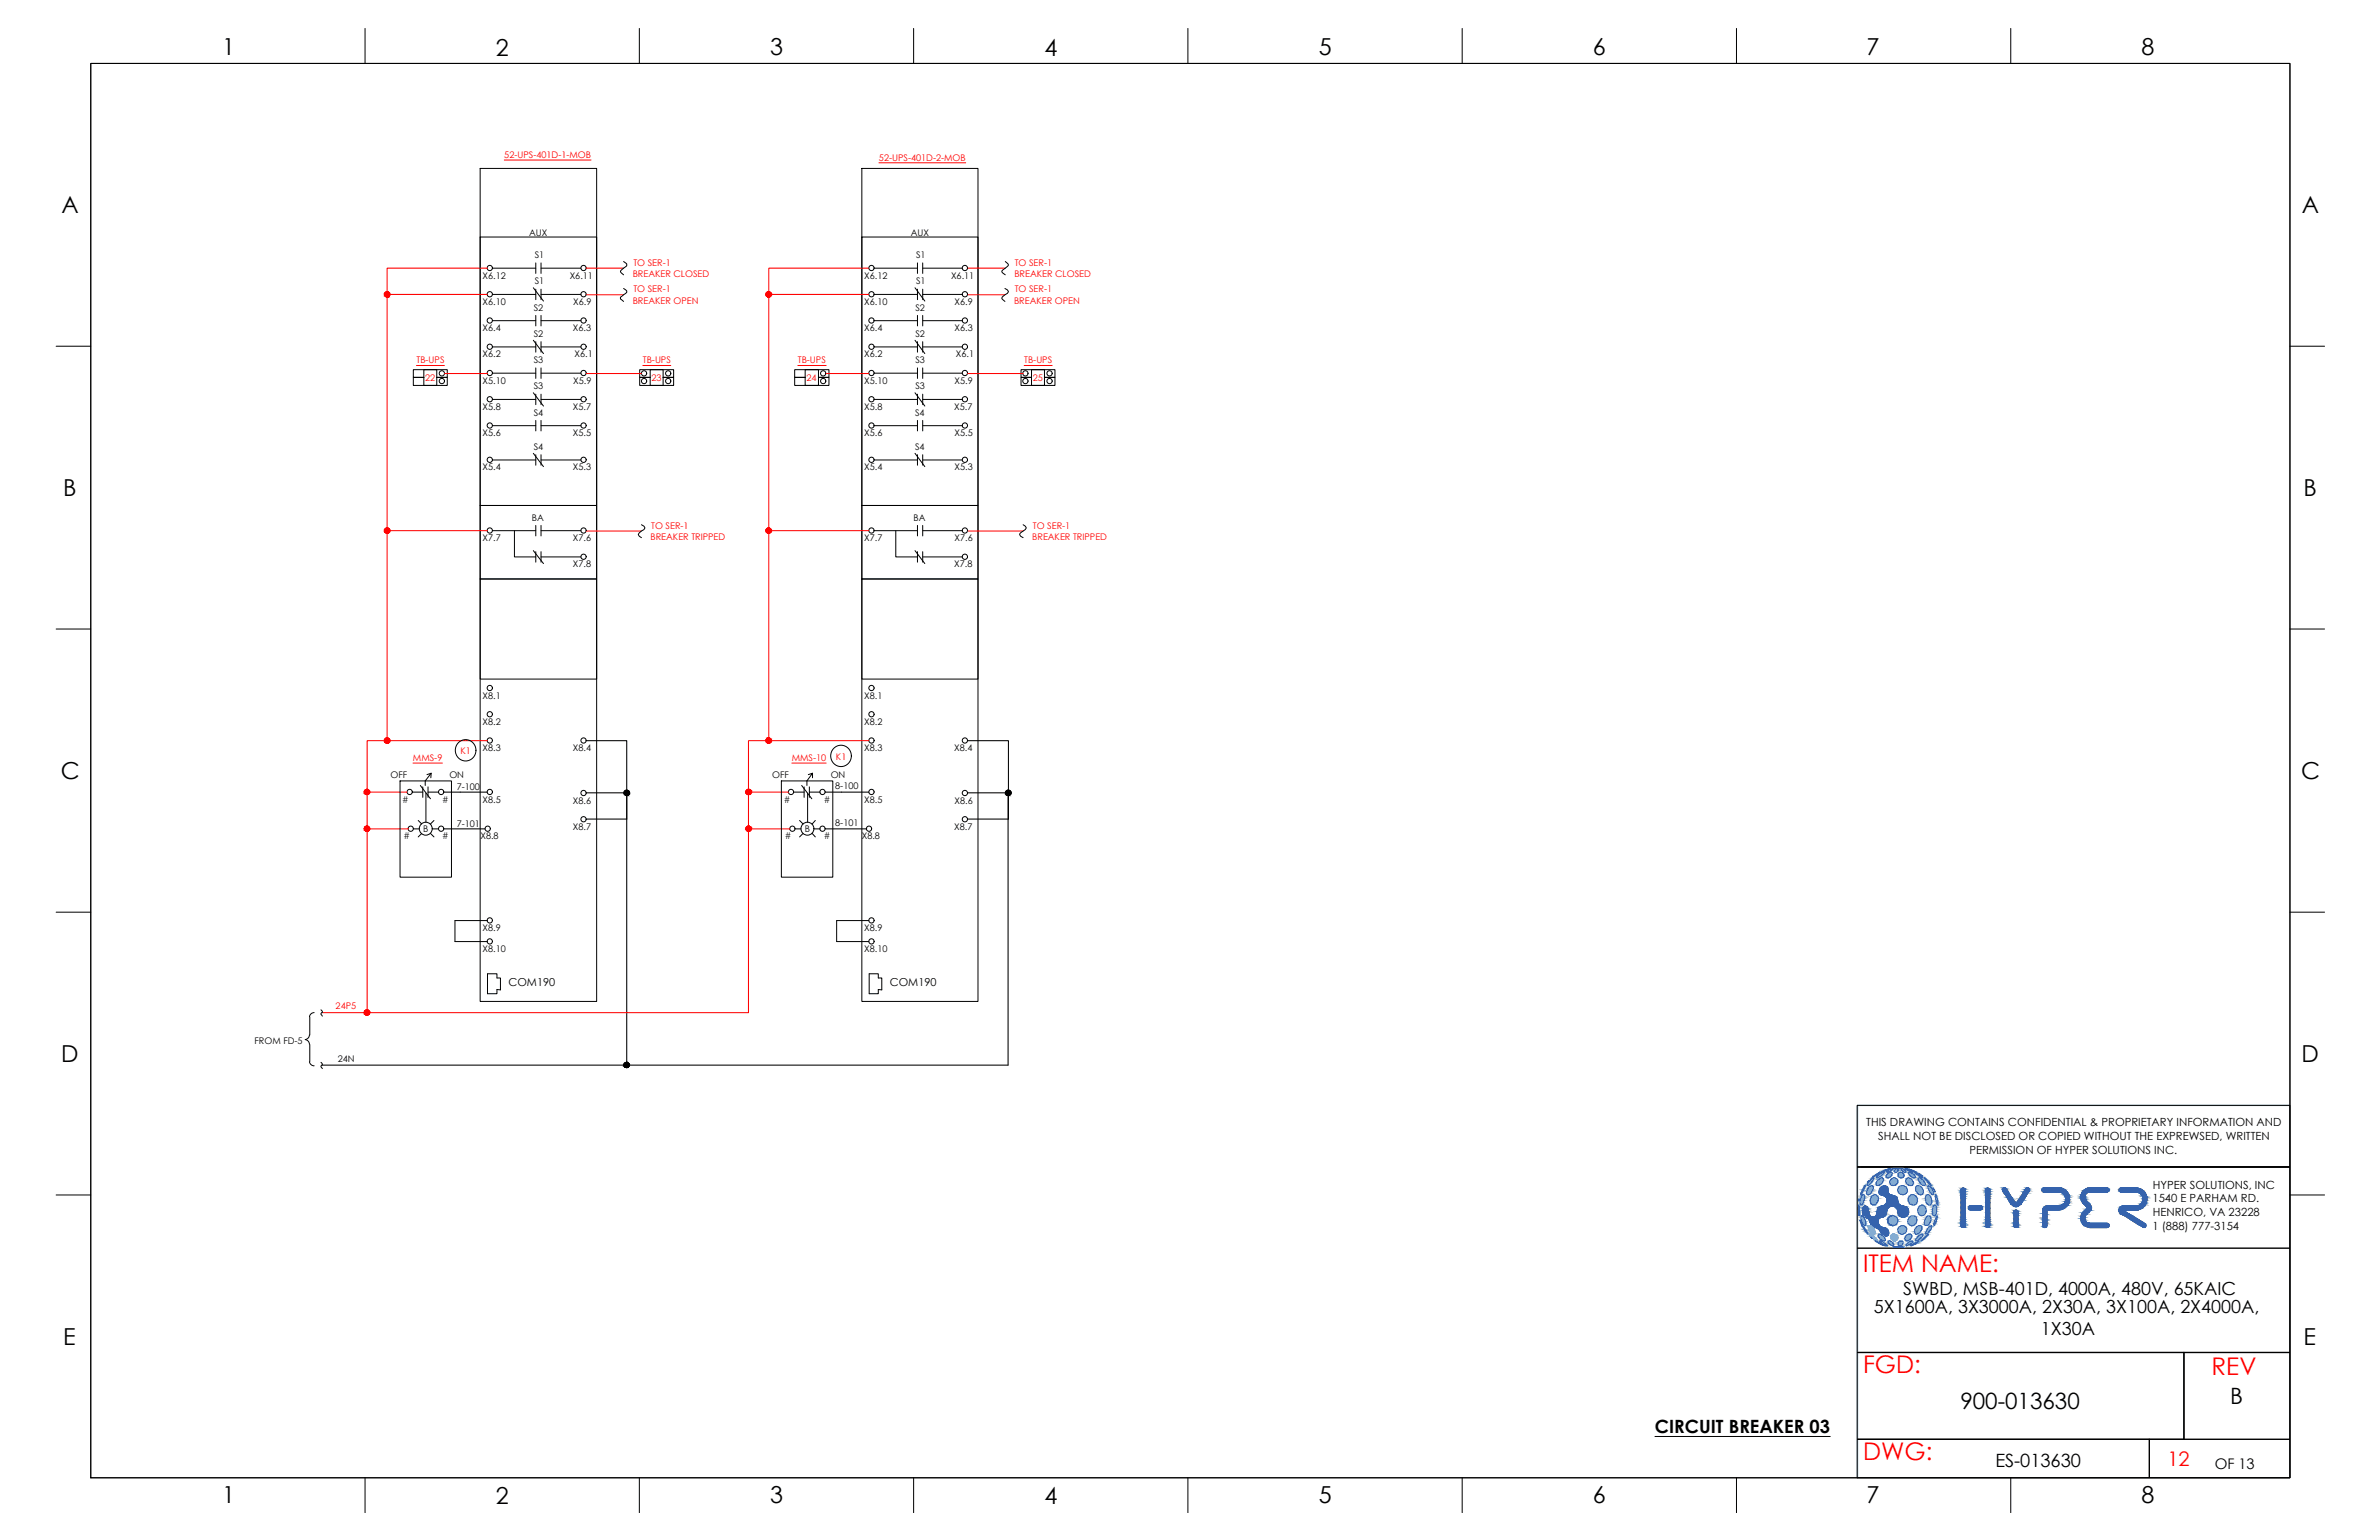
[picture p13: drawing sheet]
<svg xmlns="http://www.w3.org/2000/svg" width="432mm" height="279mm" viewBox="0 0 432 279" stroke-linecap="round" stroke-linejoin="round" font-family="sans-serif">
<defs><g id="words">
<g font-size="4.4" fill="#f00">
<text x="338.2" y="230.8">ITEM NAME:</text>
<text x="338.2" y="249.1">FGD:</text>
<text x="401.4" y="249.4">REV</text>
<text x="338.2" y="264.9">DWG:</text>
</g>
<g font-size="4.2">
<text x="40.4" y="10">1</text>
<text x="90" y="10.1">2</text>
<text x="139.8" y="10">3</text>
<text x="189.6" y="10.1">4</text>
<text x="239.4" y="10">5</text>
<text x="289.1" y="10">6</text>
<text x="338.8" y="10">7</text>
<text x="388.7" y="10">8</text>
<text x="11.1" y="38.7">A</text>
<text x="417.8" y="38.7">A</text>
<text x="11.5" y="90">B</text>
<text x="418.1" y="90">B</text>
<text x="11" y="141.3">C</text>
<text x="417.7" y="141.3">C</text>
<text x="11.1" y="192.7">D</text>
<text x="417.7" y="192.7">D</text>
<text x="11.5" y="244">E</text>
<text x="418.1" y="244">E</text>
<text x="40.4" y="272.7">1</text>
<text x="90" y="272.8">2</text>
<text x="139.8" y="272.7">3</text>
<text x="189.6" y="272.8">4</text>
<text x="239.4" y="272.7">5</text>
<text x="289.1" y="272.7">6</text>
<text x="338.8" y="272.7">7</text>
<text x="388.7" y="272.7">8</text>
</g>
<g font-size="4.1">
<text x="355.8" y="255.7">900-013630</text>
<text x="404.8" y="254.7">B</text>
</g>
<text font-size="3.6" fill="#f00" x="393.4" y="266">12</text>
<g font-size="3.3">
<text x="340.1" y="238.2">5X1600A, 3X3000A, 2X30A, 3X100A, 2X4000A,</text>
<text x="345.4" y="235">SWBD, MSB-401D, 4000A, 480V, 65KAIC</text>
<text x="370.4" y="242.1">1X30A</text>
<text x="300.4" y="259.9">CIRCUIT BREAKER 03</text>
<text x="362.2" y="266.1">ES-013630</text>
</g>
<text font-size="2.7" x="402" y="266.5">OF 13</text>
<g font-size="2">
<text x="92.3" y="179">COM190</text>
<text x="161.5" y="179">COM190</text>
<text x="338.7" y="204.4">THIS DRAWING CONTAINS CONFIDENTIAL &amp; PROPRIETARY INFORMATION AND</text>
<text x="340.9" y="206.8">SHALL NOT BE DISCLOSED OR COPIED WITHOUT THE EXPREWSED, WRITTEN</text>
<text x="357.5" y="209.3">PERMISSION OF HYPER SOLUTIONS INC.</text>
<text x="390.7" y="215.7">HYPER SOLUTIONS, INC</text>
<text x="390.7" y="218.1">1540 E PARHAM RD.</text>
<text x="390.7" y="220.6">HENRICO, VA 23228</text>
<text x="390.7" y="223.2">1 (888) 777-3154</text>
</g>
<g font-size="1.7" fill="#f00">
<text x="91.5" y="28.7">52-UPS-401D-1-MOB</text>
<text x="159.5" y="29.2">52-UPS-401D-2-MOB</text>
<text x="114.8" y="50.2">BREAKER CLOSED</text>
<text x="115" y="48.2">TO SER-1</text>
<text x="115" y="53">TO SER-1</text>
<text x="184.1" y="50.2">BREAKER CLOSED</text>
<text x="184.2" y="48.2">TO SER-1</text>
<text x="184.2" y="53">TO SER-1</text>
<text x="114.8" y="55.1">BREAKER OPEN</text>
<text x="184.1" y="55.1">BREAKER OPEN</text>
<text x="75.6" y="65.9">TB-UPS</text>
<text x="116.7" y="65.9">TB-UPS</text>
<text x="144.8" y="65.9">TB-UPS</text>
<text x="185.9" y="65.9">TB-UPS</text>
<text x="77.2" y="69.1">22</text>
<text x="118.3" y="69.1">23</text>
<text x="146.4" y="69.1">24</text>
<text x="187.5" y="69.1">25</text>
<text x="118.2" y="96">TO SER-1</text>
<text x="187.5" y="96">TO SER-1</text>
<text x="118.1" y="97.9">BREAKER TRIPPED</text>
<text x="187.4" y="97.9">BREAKER TRIPPED</text>
<text x="83.6" y="136.7">K1</text>
<text x="151.7" y="137.8">K1</text>
<text x="75" y="138.1">MMS-9</text>
<text x="143.7" y="138.1">MMS-10</text>
<text x="60.9" y="183.1">24P5</text>
</g>
<g font-size="1.7">
<text x="96" y="42.7">AUX</text>
<text x="97.1" y="46.8">S1</text>
<text x="165.3" y="42.7">AUX</text>
<text x="166.3" y="46.8">S1</text>
<text x="87.6" y="50.6">X6.12</text>
<text x="97.1" y="51.6">S1</text>
<text x="103.4" y="50.6">X6.11</text>
<text x="156.9" y="50.6">X6.12</text>
<text x="166.3" y="51.6">S1</text>
<text x="172.6" y="50.6">X6.11</text>
<text x="87.6" y="55.3">X6.10</text>
<text x="96.9" y="56.3">S2</text>
<text x="104" y="55.3">X6.9</text>
<text x="156.9" y="55.3">X6.10</text>
<text x="166.1" y="56.3">S2</text>
<text x="173.3" y="55.3">X6.9</text>
<text x="87.6" y="60.1">X6.4</text>
<text x="87.6" y="64.8">X6.2</text>
<text x="96.9" y="61.1">S2</text>
<text x="96.9" y="65.9">S3</text>
<text x="104" y="60.1">X6.3</text>
<text x="104.3" y="64.8">X6.1</text>
<text x="156.9" y="60.1">X6.4</text>
<text x="156.9" y="64.8">X6.2</text>
<text x="166.1" y="61.1">S2</text>
<text x="166.1" y="65.9">S3</text>
<text x="173.3" y="60.1">X6.3</text>
<text x="173.5" y="64.8">X6.1</text>
<text x="87.6" y="69.6">X5.10</text>
<text x="96.9" y="70.6">S3</text>
<text x="104" y="69.6">X5.9</text>
<text x="156.9" y="69.6">X5.10</text>
<text x="166.1" y="70.6">S3</text>
<text x="173.3" y="69.6">X5.9</text>
<text x="87.6" y="74.4">X5.8</text>
<text x="96.9" y="75.4">S4</text>
<text x="104" y="74.4">X5.7</text>
<text x="156.9" y="74.4">X5.8</text>
<text x="166.1" y="75.4">S4</text>
<text x="173.2" y="74.4">X5.7</text>
<text x="87.6" y="79.1">X5.6</text>
<text x="96.9" y="81.6">S4</text>
<text x="104" y="79.1">X5.5</text>
<text x="156.9" y="79.1">X5.6</text>
<text x="166.1" y="81.6">S4</text>
<text x="173.3" y="79.1">X5.5</text>
<text x="87.6" y="85.4">X5.4</text>
<text x="104" y="85.4">X5.3</text>
<text x="156.9" y="85.4">X5.4</text>
<text x="173.3" y="85.4">X5.3</text>
<text x="96.5" y="94.4">BA</text>
<text x="165.8" y="94.4">BA</text>
<text x="87.6" y="98.2">X7.7</text>
<text x="104" y="98.2">X7.6</text>
<text x="156.9" y="98.2">X7.7</text>
<text x="173.3" y="98.2">X7.6</text>
<text x="104" y="102.9">X7.8</text>
<text x="173.2" y="102.9">X7.8</text>
<text x="87.6" y="126.8">X8.1</text>
<text x="87.6" y="131.5">X8.2</text>
<text x="156.9" y="126.8">X8.1</text>
<text x="156.9" y="131.5">X8.2</text>
<text x="87.6" y="136.3">X8.3</text>
<text x="104" y="136.3">X8.4</text>
<text x="156.9" y="136.3">X8.3</text>
<text x="173.2" y="136.3">X8.4</text>
<text x="70.9" y="141.2">OFF</text>
<text x="81.6" y="141.2">ON</text>
<text x="82.9" y="143.3">7-100</text>
<text x="140.2" y="141.2">OFF</text>
<text x="150.8" y="141.2">ON</text>
<text x="151.6" y="143.1">8-100</text>
<text x="73" y="145.6">#</text>
<text x="80.2" y="145.6">#</text>
<text x="87.6" y="145.6">X8.5</text>
<text x="104" y="145.8">X8.6</text>
<text x="142.3" y="145.6">#</text>
<text x="149.5" y="145.6">#</text>
<text x="151.6" y="149.8">8-101</text>
<text x="156.9" y="145.6">X8.5</text>
<text x="173.3" y="145.8">X8.6</text>
<text x="73.2" y="152.3">#</text>
<text x="76.8" y="151">B</text>
<text x="80.2" y="152.3">#</text>
<text x="82.9" y="150">7-101</text>
<text x="87.2" y="152.3">X8.8</text>
<text x="104" y="150.6">X8.7</text>
<text x="142.5" y="152.3">#</text>
<text x="146.1" y="151">B</text>
<text x="149.5" y="152.3">#</text>
<text x="156.4" y="152.3">X8.8</text>
<text x="173.2" y="150.6">X8.7</text>
<text x="87.6" y="172.7">X8.10</text>
<text x="87.6" y="168.9">X8.9</text>
<text x="156.9" y="172.7">X8.10</text>
<text x="156.9" y="168.9">X8.9</text>
<text x="46.2" y="189.4">FROM FD-5</text>
<text x="61.3" y="192.7">24N</text>
</g>
</g></defs>
<!-- layer: GRID -->
<path d="M415.6 200.5h-78.5v67.5" fill="none" stroke="#6ec1dd" stroke-width=".25"/>
<!-- layer: TEXT -->
<path d="M91.5 29h15.8M159.5 29.5h15.8M75.6 66.3h5.1M116.7 66.3h5.1M144.8 66.3h5.2M185.9 66.3h5.1M75 138.4h5.3M143.7 138.4h6.3" fill="none" stroke="#f00" stroke-width=".18"/>
<!-- layer: 0 -->
<g fill="none" stroke="#000" stroke-width=".18">
<path d="M16.5 11.5h399.1v256.6h-399.1zM66.3 5.2v6.3M116 5.2v6.3M165.8 5.2v6.3M215.6 5.2v6.3M265.4 5.2v6.3M315.2 5.2v6.3M365 5.2v6.3M87.2 30.6h21.1v151.1h-21.1zM156.4 30.6h21.1v151.1h-21.1zM87.2 43h21.1v48.7h-21.1zM89.4 48.7h7.8"/>
<path d="M89.4 53.4h7.8M89.4 58.2h7.8M96.8 52.2l1.8 2.4M97.2 47.7v1.9M97.2 52.5v1.9M97.2 57.2v1.9M98.2 48.7h7.2M98.2 47.7v1.9M98.2 52.5v1.9M98.2 57.2v1.9M98.2 53.4h7.2M98.2 58.2h7.2"/>
<path d="M113.2 47.4l.6 .5v.3l-1.2 1 .6 .7M113.2 52.3l.6 .5v.2l-.2 .2-1 .7v.3l.6 .5M156.4 43h21.1v48.7h-21.1zM158.7 48.7h7.8M158.7 53.4h7.8M158.7 58.2h7.8M166.1 52.2l1.8 2.4M166.5 47.7v1.9M166.5 52.5v1.9M166.5 57.2v1.9M167.5 48.7h7.2M167.5 53.4h7.2"/>
<path d="M167.5 58.2h7.2M167.5 47.7v1.9M167.5 52.5v1.9M167.5 57.2v1.9M182.4 52.3l.6 .5v.1l-.2 .3a1.1 1.1 0 0 0-.9 1l.5 .5M182.5 47.4l.5 .7-1.2 1.1 .7 .7M10.2 62.8h6.3M76.9 68.5h-1.9v-1.4h6.2v1.4h-1.9M76.9 68.5v-1.4h2.4v1.4M76.9 68.5h-1.9v1.4h6.2v-1.4h-1.9M76.9 68.5v1.4h2.4v-1.4M89.4 62.9h7.8"/>
<path d="M89.4 67.7h7.8M89.4 72.5h7.8M89.4 77.2h7.8M96.8 61.7l1.8 2.4M96.8 71.3l1.8 2.4M97.2 62v1.9M97.2 66.8v1.9M97.2 71.5v1.9M97.2 76.3v1.9M98.2 62v1.9M98.2 66.8v1.9M98.2 71.5v1.9"/>
<path d="M98.2 76.3v1.9M98.2 62.9h7.2M98.2 67.7h7.2M98.2 72.5h7.2M98.2 77.2h7.2M118 68.5h-1.9v-1.4h6.2v1.4h-1.9M118 68.5v-1.4h2.4v1.4M118 68.5h-1.9v1.4h6.2v-1.4h-1.9M118 68.5v1.4h2.4v-1.4M146.1 68.5h-1.9v-1.4h6.3v1.4h-1.9M146.1 68.5v-1.4h2.5v1.4M146.1 68.5h-1.9v1.4h6.3v-1.4h-1.9"/>
<path d="M146.1 68.5v1.4h2.5v-1.4M158.7 62.9h7.8M158.7 67.7h7.8M158.7 72.5h7.8M158.7 77.2h7.8M166.1 61.7l1.8 2.4M166.1 71.3l1.8 2.4M166.5 62v1.9M166.5 66.8v1.9M166.5 71.5v1.9M166.5 76.3v1.9M167.5 62.9h7.2"/>
<path d="M167.5 67.7h7.2M167.5 72.5h7.2M167.5 77.2h7.2M167.5 62v1.9M167.5 66.8v1.9M167.5 71.5v1.9M167.5 76.3v1.9M187.2 68.5h-1.9v-1.4h6.2v1.4h-1.9M187.2 68.5v-1.4h2.4v1.4M187.2 68.5h-1.9v1.4h6.2v-1.4h-1.9M187.2 68.5v1.4h2.4v-1.4M415.6 62.8h6.3"/>
<path d="M87.2 91.7h21.1v13.3h-21.1zM89.4 83.5h7.8M89.4 96.3h7.8M93.4 96.3v4.7h3.8M96.8 82.2l1.8 2.5M96.8 99.9l1.8 2.3M97.2 82.5v1.9M97.2 95.3v1.9M98.2 82.5v1.9M98.2 95.3v1.9M98.2 83.5h7.2M98.2 96.3h7.2"/>
<path d="M116.4 95.2l.6 .4 .1 .2-.2 .3a1.1 1.1 0 0 0-1 1l.5 .5M156.4 91.7h21.1v13.3h-21.1zM158.7 83.5h7.8M158.7 96.3h7.8M162.6 96.3v4.7h3.9M166.1 82.2l1.8 2.5M166.1 99.9l1.8 2.3M166.5 82.5v1.9M166.5 95.3v1.9M167.5 83.5h7.2M167.5 96.3h7.2M167.5 82.5v1.9"/>
<path d="M167.5 95.3v1.9M185.7 95.2l.6 .6a1.64 1.64 0 0 1-1 .9l-.2 .3v.1l.6 .5M10.2 114.1h6.3M87.2 105h21.1v18.2h-21.1zM97.2 100.1v1.9M98.2 100.1v1.9M98.2 101h7.2M156.4 105h21.1v18.2h-21.1zM166.5 100.1v1.9M167.5 101h7.2M167.5 100.1v1.9M415.6 114.1h6.3"/>
<path d="M72.6 141.7h9.3v17.4h-9.3zM74.8 143.7h1.9M75.1 150.4h1.1M75.9 148.9l.6 .6M76.3 142.5l1.8 2.4M76.5 151.2l-.6 .6M76.7 142.8v1.9M77.3 143.9v5.3M77.5 140.5l.8-.2-1.1 1.4v.8M77.7 143.7h1.9M77.7 142.8v1.9M78.1 151.2l.7 .6"/>
<path d="M78.3 140.3l-.1 .8M78.5 150.4h1.1M78.8 148.9l-.7 .6M141.8 141.7h9.4v17.4h-9.4zM144 143.7h2M144.3 150.4h1.1M145.1 148.9l.7 .6M145.5 142.5l1.8 2.4M145.8 151.2l-.7 .6M146 142.8v1.9M146.6 143.9v5.3M146.7 140.5l.8-.2-1 1.4v.8"/>
<path d="M146.9 143.7h2M146.9 142.8v1.9M147.4 151.2l.6 .6M147.5 140.3v.8M147.8 150.4h1.1M148 148.9l-.6 .6M10.2 165.5h6.3M88.5 176.7h1.7v.7h.6v2.2l-.6-.1v.8h-1.7zM88.5 167h-5.9v3.8h5.9M157.7 167h-5.8v3.8h5.8M157.8 176.7h1.6v.7h.6v2.2l-.6-.1v.8h-1.6zM415.6 165.5h6.3"/>
<path d="M55.4 188.6a.86 .86 0 0 1 .8 .9M56.2 187.8a.86 .86 0 0 1-.8 .8M56.2 192.6a.86 .86 0 0 0 .8 .8M56.2 184.5v3.3M56.2 189.5v3.1M57 183.7a.86 .86 0 0 0-.8 .8M58.3 183.2l.2 .3-.2 .4 .2 .5M58.3 192.7l.2 .4-.2 .3 .2 .5M10.2 216.8h6.3M337.1 211.7h78.5M415.6 216.8h6.3M337.1 245.4h59.3v15.7h-59.3"/>
<path d="M66.3 268.1v6.4M116 268.1v6.4M165.8 268.1v6.4M215.6 268.1v6.4M265.4 268.1v6.4M315.2 268.1v6.4M365 268.1v6.4"/>
<circle cx="88.9" cy="58.1" r=".48"/>
<circle cx="88.9" cy="53.4" r=".48"/>
<circle cx="88.9" cy="48.6" r=".48"/>
<circle cx="105.9" cy="48.6" r=".48"/>
<circle cx="105.9" cy="53.4" r=".48"/>
<circle cx="105.9" cy="58.1" r=".48"/>
<circle cx="158.2" cy="48.6" r=".48"/>
<circle cx="158.2" cy="58.1" r=".48"/>
<circle cx="158.2" cy="53.4" r=".48"/>
<circle cx="175.1" cy="48.6" r=".48"/>
<circle cx="175.1" cy="53.4" r=".48"/>
<circle cx="175.1" cy="58.1" r=".48"/>
<circle cx="80.2" cy="69.1" r=".48"/>
<circle cx="80.2" cy="67.7" r=".48"/>
<circle cx="88.9" cy="67.7" r=".48"/>
<circle cx="88.9" cy="77.2" r=".48"/>
<circle cx="88.9" cy="72.4" r=".48"/>
<circle cx="88.9" cy="62.9" r=".48"/>
<circle cx="105.9" cy="62.9" r=".48"/>
<circle cx="105.9" cy="77.2" r=".48"/>
<circle cx="105.9" cy="67.7" r=".48"/>
<circle cx="105.9" cy="72.4" r=".48"/>
<circle cx="116.9" cy="67.7" r=".48"/>
<circle cx="116.9" cy="69.1" r=".48"/>
<circle cx="121.3" cy="67.7" r=".48"/>
<circle cx="121.3" cy="69.1" r=".48"/>
<circle cx="149.4" cy="67.7" r=".48"/>
<circle cx="149.4" cy="69.1" r=".48"/>
<circle cx="158.2" cy="72.4" r=".48"/>
<circle cx="158.2" cy="67.7" r=".48"/>
<circle cx="158.2" cy="77.2" r=".48"/>
<circle cx="158.2" cy="62.9" r=".48"/>
<circle cx="175.1" cy="62.9" r=".48"/>
<circle cx="175.1" cy="67.7" r=".48"/>
<circle cx="175.1" cy="77.2" r=".48"/>
<circle cx="175.1" cy="72.4" r=".48"/>
<circle cx="186.1" cy="69.1" r=".48"/>
<circle cx="186.1" cy="67.7" r=".48"/>
<circle cx="190.5" cy="67.7" r=".48"/>
<circle cx="190.5" cy="69.1" r=".48"/>
<circle cx="88.9" cy="96.2" r=".48"/>
<circle cx="88.9" cy="83.4" r=".48"/>
<circle cx="105.9" cy="83.4" r=".48"/>
<circle cx="105.9" cy="96.2" r=".48"/>
<circle cx="158.2" cy="83.4" r=".48"/>
<circle cx="158.2" cy="96.2" r=".48"/>
<circle cx="175.1" cy="83.4" r=".48"/>
<circle cx="175.1" cy="96.2" r=".48"/>
<circle cx="105.9" cy="101" r=".48"/>
<circle cx="175.1" cy="101" r=".48"/>
<circle cx="84.5" cy="136.1" r="1.91"/>
<circle cx="88.9" cy="124.8" r=".48"/>
<circle cx="88.9" cy="129.6" r=".48"/>
<circle cx="88.9" cy="134.3" r=".48"/>
<circle cx="105.9" cy="134.3" r=".48"/>
<circle cx="152.6" cy="137.1" r="1.91"/>
<circle cx="158.2" cy="124.8" r=".48"/>
<circle cx="158.2" cy="129.6" r=".48"/>
<circle cx="158.2" cy="134.3" r=".48"/>
<circle cx="175.1" cy="134.3" r=".48"/>
<circle cx="74.4" cy="143.7" r=".48"/>
<circle cx="74.5" cy="150.4" r=".48"/>
<circle cx="77.3" cy="150.4" r="1.17"/>
<circle cx="80.1" cy="150.4" r=".48"/>
<circle cx="80.1" cy="143.7" r=".48"/>
<circle cx="88.5" cy="150.4" r=".48"/>
<circle cx="88.9" cy="143.7" r=".48"/>
<circle cx="105.9" cy="143.9" r=".48"/>
<circle cx="105.9" cy="148.6" r=".48"/>
<circle cx="143.6" cy="143.7" r=".48"/>
<circle cx="143.8" cy="150.4" r=".48"/>
<circle cx="146.6" cy="150.4" r="1.17"/>
<circle cx="149.3" cy="143.7" r=".48"/>
<circle cx="149.3" cy="150.4" r=".48"/>
<circle cx="157.7" cy="150.4" r=".48"/>
<circle cx="158.2" cy="143.7" r=".48"/>
<circle cx="175.1" cy="148.6" r=".48"/>
<circle cx="175.1" cy="143.9" r=".48"/>
<circle cx="88.9" cy="170.8" r=".48"/>
<circle cx="88.9" cy="167" r=".48"/>
<circle cx="158.2" cy="170.8" r=".48"/>
<circle cx="158.2" cy="167" r=".48"/>
</g>
<!-- layer: WIRE - 24-_BLK -->
<g fill="none" stroke="#000" stroke-width=".19">
<path d="M106.4 134.4h7.4v58.8M175.7 134.4h7.3v14.2h-7.3M80.5 150.4h7.5M80.5 143.7h8M106.4 143.8h7.9M106.4 148.6h7.4M149.8 150.4h7.5M149.8 143.7h7.9M175.7 143.8h7.8M183 143.8v49.4h-124.6"/>
<circle cx="113.7" cy="143.8" r=".48"/>
<circle cx="183" cy="143.8" r=".48"/>
<circle cx="113.7" cy="193.2" r=".48"/>
</g>
<!-- layer: WIRE - 24+_RED -->
<g fill="none" stroke="#f00" stroke-width=".19">
<path d="M70.3 53.4h18.2M88.5 48.7h-18.2v85.7M106.4 48.7h6.8M106.4 53.5h6.8M139.5 53.4h18.2M157.7 48.7h-18.2v85.7M175.7 48.7h6.8M175.7 53.5h6.7M80.7 67.8h7.8M106.4 67.8h10M150 67.8h7.7M175.7 67.8h10"/>
<path d="M70.3 96.3h18.2M106.5 96.3h9.9M139.5 96.3h18.2M175.7 96.3h10M88.5 134.4h-21.9v9.3M157.7 134.4h-21.8v9.3M66.6 150.4h7.5M66.6 150.4v33.8M73.9 143.7h-7.3v6.7M135.9 150.4h7.4M135.9 150.4v33.3h-77.5M143.1 143.7h-7.2v6.7"/>
<circle cx="70.2" cy="53.4" r=".48"/>
<circle cx="139.5" cy="53.4" r=".48"/>
<circle cx="70.2" cy="96.2" r=".48"/>
<circle cx="139.5" cy="96.2" r=".48"/>
<circle cx="70.2" cy="134.3" r=".48"/>
<circle cx="139.5" cy="134.3" r=".48"/>
<circle cx="66.6" cy="143.7" r=".48"/>
<circle cx="66.6" cy="150.4" r=".48"/>
<circle cx="135.8" cy="143.7" r=".48"/>
<circle cx="135.8" cy="150.4" r=".48"/>
<circle cx="66.6" cy="183.7" r=".48"/>
</g>
<g fill="#f00" stroke="#f00" stroke-width=".18">
<path d="M66.6 143.2h.2zM66.5 143.2h.3z"/>
<path d="M66.5 143.2l.3 .1zM66.4 143.3h.4z"/>
<path d="M66.4 143.3h.5zM66.4 143.3h.5z"/>
<path d="M66.3 143.3l.7 .1zM66.3 143.4h.7z"/>
<path d="M66.3 143.4l.7 .1zM66.3 143.4l.7 .1z"/>
<path d="M66.2 143.5h.9zM66.2 143.5h.9z"/>
<path d="M66.2 143.5l.9 .1zM66.2 143.5l.9 .1z"/>
<path d="M66.1 143.6l1 .1v-.1zM66.1 143.6l1 .1h-1z"/>
<path d="M66.1 143.7l1 .1zM66.1 143.7l1 .1z"/>
<path d="M66.1 143.8h1zM66.1 143.8h1z"/>
<path d="M66.2 143.8l.8 .2 .1-.2zM66.2 143.8l.8 .2h-.8z"/>
<path d="M66.2 144h.8zM66.2 144h.8z"/>
<path d="M66.3 144h.7zM66.3 144l.6 .1z"/>
<path d="M66.3 144.1h.6zM66.3 144.1h.5z"/>
<path d="M66.4 144.1h.4zM66.4 144.1l.4 .1z"/>
<path d="M66.5 144.2h.3zM66.5 144.2h.1z"/>
<path d="M66.6 149.9h.2zM66.5 149.9h.3z"/>
<path d="M66.5 149.9h.3zM66.4 149.9h.4z"/>
<path d="M66.4 149.9l.5 .1zM66.4 149.9l.5 .1z"/>
<path d="M66.3 150h.7zM66.3 150h.7z"/>
<path d="M66.3 150l.7 .1v-.1zM66.3 150l.7 .1h-.8z"/>
<path d="M66.2 150.1l.9 .1zM66.2 150.1l.9 .1z"/>
<path d="M66.2 150.2l.9 .1zM66.2 150.2l.9 .1z"/>
<path d="M66.1 150.3l1 .1v-.1zM66.1 150.3l1 .1h-1z"/>
<path d="M66.1 150.4h1zM66.1 150.4h1z"/>
<path d="M66.1 150.4l1 .1zM66.1 150.4l1 .1z"/>
<path d="M66.2 150.5h.9zM66.2 150.5l.8 .1z"/>
<path d="M66.2 150.6l.8 .1v-.1zM66.2 150.6l.8 .1h-.7z"/>
<path d="M66.3 150.7h.7zM66.3 150.7h.6z"/>
<path d="M66.3 150.7h.6zM66.3 150.7l.5 .1z"/>
<path d="M66.4 150.8h.4zM66.4 150.8h.4z"/>
<path d="M66.5 150.8h.3zM66.5 150.8h.1z"/>
<path d="M66.6 183.2h.2zM66.5 183.2h.3z"/>
<path d="M66.5 183.2l.3 .1zM66.4 183.3h.4z"/>
<path d="M66.4 183.3h.5zM66.4 183.3h.5z"/>
<path d="M66.3 183.3l.7 .1zM66.3 183.4h.7z"/>
<path d="M66.3 183.4l.7 .1zM66.3 183.4l.7 .1z"/>
<path d="M66.2 183.5h.9zM66.2 183.5h.9z"/>
<path d="M66.2 183.5l.9 .1zM66.2 183.5l.9 .1z"/>
<path d="M66.1 183.6l1 .1v-.1zM66.1 183.6l1 .1h-1z"/>
<path d="M66.1 183.7l1 .1zM66.1 183.7l1 .1z"/>
<path d="M66.1 183.8h1zM66.1 183.8h1z"/>
<path d="M66.2 183.8l.8 .2 .1-.2zM66.2 183.8l.8 .2h-.8z"/>
<path d="M66.2 184h.8zM66.2 184h.8z"/>
<path d="M66.3 184h.7zM66.3 184l.6 .1z"/>
<path d="M66.3 184.1h.6zM66.3 184.1h.5z"/>
<path d="M66.4 184.1h.4zM66.4 184.1l.4 .1z"/>
<path d="M66.5 184.2h.3zM66.5 184.2h.1z"/>
<path d="M135.8 143.2h.2zM135.7 143.2h.3z"/>
<path d="M135.7 143.2l.4 .1zM135.7 143.2l.4 .1z"/>
<path d="M135.7 143.3h.5zM135.7 143.3h.5z"/>
<path d="M135.6 143.3l.6 .1zM135.6 143.3l.6 .1z"/>
<path d="M135.5 143.4l.8 .1zM135.5 143.4l.8 .1z"/>
<path d="M135.5 143.5h.8zM135.5 143.5h.8z"/>
<path d="M135.4 143.5l1 .1zM135.4 143.5l1 .1z"/>
<path d="M135.4 143.6l1 .1v-.1zM135.4 143.6l1 .1h-1z"/>
<path d="M135.4 143.7l1 .1zM135.4 143.7l1 .1z"/>
<path d="M135.4 143.8h1zM135.4 143.8h.9z"/>
<path d="M135.4 143.8l.9 .2v-.2zM135.4 143.8l.9 .2h-.8z"/>
<path d="M135.5 144h.8zM135.5 144h.7z"/>
<path d="M135.5 144h.7zM135.5 144l.7 .1z"/>
<path d="M135.6 144.1h.6zM135.6 144.1h.5z"/>
<path d="M135.7 144.1h.4zM135.7 144.1l.3 .1z"/>
<path d="M135.7 144.2h.3zM135.7 144.2h.2z"/>
<path d="M135.8 149.9h.2zM135.7 149.9h.3z"/>
<path d="M135.7 149.9h.4zM135.7 149.9h.4z"/>
<path d="M135.7 149.9l.5 .1zM135.7 149.9l.5 .1z"/>
<path d="M135.6 150h.6zM135.5 150h.7z"/>
<path d="M135.5 150l.8 .1-.1-.1zM135.5 150l.8 .1h-.8z"/>
<path d="M135.5 150.1l.8 .1zM135.5 150.1l.8 .1z"/>
<path d="M135.4 150.2l1 .1zM135.4 150.2l1 .1z"/>
<path d="M135.4 150.3l1 .1v-.1zM135.4 150.3l1 .1h-1z"/>
<path d="M135.4 150.4h1zM135.4 150.4h1z"/>
<path d="M135.4 150.4h1zM135.4 150.4l.9 .1z"/>
<path d="M135.4 150.5l.9 .1zM135.4 150.5l.9 .1z"/>
<path d="M135.5 150.6l.7 .1 .1-.1zM135.5 150.6l.7 .1h-.7z"/>
<path d="M135.5 150.7h.7zM135.5 150.7h.7z"/>
<path d="M135.6 150.7h.6zM135.6 150.7l.5 .1z"/>
<path d="M135.7 150.8h.4zM135.7 150.8h.3z"/>
<path d="M135.7 150.8h.3zM135.7 150.8h.2z"/>
<path d="M70.3 53h.1zM70.1 53h.3z"/>
<path d="M70.1 53h.4zM70.1 53h.4z"/>
<path d="M70.1 53h.5zM70.1 53h.5z"/>
<path d="M70 53l.6 .1zM70 53l.6 .1z"/>
<path d="M69.9 53.1l.8 .1zM69.9 53.1l.8 .1z"/>
<path d="M69.9 53.2h.8zM69.9 53.2h.8z"/>
<path d="M69.8 53.2l1 .2-.1-.2zM69.8 53.2l1 .2h-1z"/>
<path d="M69.8 53.4h1zM69.8 53.4h1z"/>
<path d="M69.8 53.4l1 .1zM69.8 53.4l1 .1z"/>
<path d="M69.8 53.5l.9 .1 .1-.1zM69.8 53.5l.9 .1h-.9z"/>
<path d="M69.8 53.6l.9 .1zM69.8 53.6l.9 .1z"/>
<path d="M69.9 53.7h.8zM69.9 53.7h.7z"/>
<path d="M69.9 53.7h.7zM69.9 53.7l.7 .1z"/>
<path d="M70 53.8h.6zM70 53.8l.5 .1z"/>
<path d="M70.1 53.9h.4zM70.1 53.9h.3z"/>
<path d="M70.1 53.9h.3zM70.1 53.9h.2z"/>
<path d="M70.3 95.8h.1zM70.1 95.8h.3z"/>
<path d="M70.1 95.8h.4zM70.1 95.8h.4z"/>
<path d="M70.1 95.8l.5 .1zM70.1 95.8l.5 .1z"/>
<path d="M70 95.9l.6 .1zM70 95.9l.6 .1z"/>
<path d="M69.9 96h.8zM69.9 96h.8z"/>
<path d="M69.9 96l.8 .1zM69.9 96l.8 .1z"/>
<path d="M69.8 96.1l1 .1-.1-.1zM69.8 96.1l1 .1h-1z"/>
<path d="M69.8 96.2l1 .1zM69.8 96.2l1 .1z"/>
<path d="M69.8 96.3h1zM69.8 96.3h1z"/>
<path d="M69.8 96.3l.9 .2 .1-.2zM69.8 96.3l.9 .2h-.9z"/>
<path d="M69.8 96.5h.9zM69.8 96.5h.9z"/>
<path d="M69.9 96.5h.8zM69.9 96.5l.7 .1z"/>
<path d="M69.9 96.6h.7zM69.9 96.6l.7 .1z"/>
<path d="M70 96.7h.6zM70 96.7h.5z"/>
<path d="M70.1 96.7h.4zM70.1 96.7h.3z"/>
<path d="M70.1 96.7h.3zM70.1 96.7h.2z"/>
<path d="M70.3 133.9h.1zM70.1 133.9h.3z"/>
<path d="M70.1 133.9h.4zM70.1 133.9h.4z"/>
<path d="M70.1 133.9l.5 .1zM70.1 133.9l.5 .1z"/>
<path d="M70 134l.6 .1zM70 134l.6 .1z"/>
<path d="M69.9 134.1h.8zM69.9 134.1h.8z"/>
<path d="M69.9 134.1l.8 .1zM69.9 134.1l.8 .1z"/>
<path d="M69.8 134.2l1 .1-.1-.1zM69.8 134.2l1 .1h-1z"/>
<path d="M69.8 134.3l1 .1zM69.8 134.3l1 .1z"/>
<path d="M69.8 134.4h1zM69.8 134.4h1z"/>
<path d="M69.8 134.4l.9 .2 .1-.2zM69.8 134.4l.9 .2h-.9z"/>
<path d="M69.8 134.6h.9zM69.8 134.6h.9z"/>
<path d="M69.9 134.6h.8zM69.9 134.6l.7 .1z"/>
<path d="M69.9 134.7h.7zM69.9 134.7l.7 .1z"/>
<path d="M70 134.8h.6zM70 134.8h.5z"/>
<path d="M70.1 134.8h.4zM70.1 134.8h.3z"/>
<path d="M70.1 134.8h.3zM70.1 134.8h.2z"/>
<path d="M139.5 53h.2zM139.4 53h.3z"/>
<path d="M139.4 53h.3zM139.3 53h.4z"/>
<path d="M139.3 53h.5zM139.3 53h.5z"/>
<path d="M139.2 53l.7 .1zM139.2 53.1h.7z"/>
<path d="M139.2 53.1l.7 .1zM139.2 53.1l.7 .1z"/>
<path d="M139.1 53.2h.9zM139.1 53.2h.9z"/>
<path d="M139.1 53.2l.9 .2v-.2zM139.1 53.2l.9 .2h-1z"/>
<path d="M139 53.4h1zM139 53.4h1z"/>
<path d="M139 53.4l1 .1zM139 53.4l1 .1z"/>
<path d="M139 53.5l1 .1v-.1zM139 53.5l1 .1h-.9z"/>
<path d="M139.1 53.6h.9zM139.1 53.6l.8 .1z"/>
<path d="M139.1 53.7h.8zM139.1 53.7h.8z"/>
<path d="M139.2 53.7h.7zM139.2 53.7l.6 .1z"/>
<path d="M139.2 53.8h.6zM139.2 53.8l.5 .1z"/>
<path d="M139.3 53.9h.4zM139.3 53.9h.4z"/>
<path d="M139.4 53.9h.3zM139.4 53.9h.1z"/>
<path d="M139.5 95.8h.2zM139.4 95.8h.3z"/>
<path d="M139.4 95.8h.3zM139.3 95.8h.4z"/>
<path d="M139.3 95.8l.5 .1zM139.3 95.8l.5 .1z"/>
<path d="M139.2 95.9l.7 .1zM139.2 96h.7z"/>
<path d="M139.2 96h.7zM139.2 96h.7z"/>
<path d="M139.1 96l.9 .1zM139.1 96l.9 .1z"/>
<path d="M139.1 96.1l.9 .1v-.1zM139.1 96.1l.9 .1h-1z"/>
<path d="M139 96.2l1 .1zM139 96.2l1 .1z"/>
<path d="M139 96.3h1zM139 96.3h1z"/>
<path d="M139 96.3l1 .2v-.2zM139 96.3l1 .2h-.9z"/>
<path d="M139.1 96.5h.9zM139.1 96.5h.8z"/>
<path d="M139.1 96.5h.8zM139.1 96.5l.8 .1z"/>
<path d="M139.2 96.6h.7zM139.2 96.6l.6 .1z"/>
<path d="M139.2 96.7h.6zM139.2 96.7h.5z"/>
<path d="M139.3 96.7h.4zM139.3 96.7h.4z"/>
<path d="M139.4 96.7h.3zM139.4 96.7h.1z"/>
<path d="M139.5 133.9h.2zM139.5 133.9h.2z"/>
<path d="M139.4 133.9h.3zM139.3 133.9h.4z"/>
<path d="M139.3 133.9l.5 .1zM139.3 133.9l.5 .1z"/>
<path d="M139.2 134l.7 .1zM139.2 134.1h.7z"/>
<path d="M139.2 134.1h.7zM139.2 134.1h.7z"/>
<path d="M139.1 134.1l.9 .1zM139.1 134.1l.9 .1z"/>
<path d="M139.1 134.2l.9 .1v-.1zM139.1 134.2l.9 .1h-1z"/>
<path d="M139 134.3l1 .1zM139 134.3l1 .1z"/>
<path d="M139 134.4h1zM139 134.4h1z"/>
<path d="M139 134.4l1 .2v-.2zM139 134.4l1 .2h-.9z"/>
<path d="M139.1 134.6h.9zM139.1 134.6h.8z"/>
<path d="M139.1 134.6h.8zM139.1 134.6l.8 .1z"/>
<path d="M139.2 134.7h.7zM139.2 134.7l.6 .1z"/>
<path d="M139.2 134.8h.6zM139.2 134.8h.5z"/>
<path d="M139.3 134.8h.4zM139.3 134.8h.4z"/>
<path d="M139.4 134.8h.3zM139.4 134.8h.1z"/>
</g>
<!-- layer: WIRE - 24-_BLK -->
<g fill="#000" stroke="#000" stroke-width=".18">
<path d="M113.7 143.4h.2zM113.6 143.4h.3z"/>
<path d="M113.6 143.4l.3 .1zM113.6 143.4l.3 .1z"/>
<path d="M113.6 144.3h.3zM113.6 144.3h.2z"/>
<path d="M113.6 143.5h.5zM113.5 143.5h.6z"/>
<path d="M113.6 144.3h.3zM113.6 144.3h.3z"/>
<path d="M113.5 143.5h.6zM113.4 143.5h.7z"/>
<path d="M113.5 144.2h.6zM113.5 144.2l.4 .1z"/>
<path d="M113.4 143.5l.7 .1zM113.4 143.5l.7 .1z"/>
<path d="M113.4 143.6l.8 .1-.1-.1zM113.4 143.6l.8 .1h-.9z"/>
<path d="M113.4 144.1l.7 .1zM113.4 144.1l.7 .1z"/>
<path d="M113.4 144.2h.7zM113.4 144.2h.7z"/>
<path d="M113.3 143.7l.9 .1zM113.3 143.7l.9 .1z"/>
<path d="M113.3 143.8h1zM113.3 143.8h1z"/>
<path d="M113.3 144h.9zM113.3 144h.9z"/>
<path d="M113.3 144h.9zM113.3 144l.8 .1z"/>
<path d="M113.3 143.8l.9 .2 .1-.2zM113.3 143.8l.9 .2h-.9z"/>
<path d="M183 143.4h.2zM182.8 143.4h.4z"/>
<path d="M182.8 143.4l.4 .1zM182.8 143.4l.4 .1z"/>
<path d="M182.8 144.3h.4zM182.8 144.3h.2z"/>
<path d="M182.8 143.5h.5zM182.7 143.5h.6z"/>
<path d="M182.8 144.3h.4zM182.8 144.3h.4z"/>
<path d="M182.7 143.5h.7zM182.7 143.5h.7z"/>
<path d="M182.7 144.2h.6zM182.7 144.2l.5 .1z"/>
<path d="M182.7 143.5l.7 .1zM182.7 143.5l.7 .1z"/>
<path d="M182.7 144.2h.7zM182.7 144.2h.6z"/>
<path d="M182.6 143.6l.9 .1-.1-.1zM182.6 143.6l.9 .1h-.9z"/>
<path d="M182.6 144.1h.8zM182.6 144.1l.8 .1z"/>
<path d="M182.6 143.7l.9 .1zM182.6 143.7l.9 .1z"/>
<path d="M182.5 143.8h1zM182.5 143.8h1z"/>
<path d="M182.5 143.8l1 .2v-.2zM182.5 143.8l1 .2h-1z"/>
<path d="M182.5 144h1zM182.5 144h1z"/>
<path d="M182.6 144h.9zM182.6 144l.8 .1z"/>
<path d="M113.7 192.7h.2zM113.6 192.7h.3z"/>
<path d="M113.6 192.7l.3 .1zM113.5 192.8h.4z"/>
<path d="M113.6 193.7h.3zM113.6 193.7h.2z"/>
<path d="M113.5 192.8l.5 .1zM113.5 192.8l.5 .1z"/>
<path d="M113.5 193.6h.4zM113.5 193.6l.4 .1z"/>
<path d="M113.4 192.9h.7zM113.4 192.9h.7z"/>
<path d="M113.4 193.6h.6zM113.4 193.6h.5z"/>
<path d="M113.4 192.9l.7 .1zM113.4 192.9l.7 .1z"/>
<path d="M113.4 193.6h.7zM113.4 193.6h.6z"/>
<path d="M113.3 193l.9 .1zM113.3 193l.9 .1z"/>
<path d="M113.3 193.5h.8zM113.3 193.5l.8 .1z"/>
<path d="M113.3 193.1h.9zM113.3 193.1h.9z"/>
<path d="M113.2 193.1l1 .1v-.1zM113.2 193.1l1 .1h-1z"/>
<path d="M113.2 193.2l1 .1zM113.2 193.2l1 .1z"/>
<path d="M113.2 193.3l1 .1zM113.2 193.3l1 .1z"/>
<path d="M113.3 193.4l.8 .1 .1-.1zM113.3 193.4l.8 .1h-.8z"/>
</g>
<!-- layer: DEVICE -->
<path d="M337.1 211.7h78.5M300.4 260.6h31.8" fill="none" stroke="#000" stroke-width=".18"/>
<!-- layer: REGULAR_LINE -->
<path d="M337.1 211.7h78.5M337.1 226.5h78.5M337.1 245.4h78.5M396.4 245.4v15.7M337.1 261.1h78.5M390.1 261.1v6.9" fill="none" stroke="#000" stroke-width=".25"/>
<g fill="#3563ad" stroke="#3563ad" stroke-width=".18">
<path d="M341.8 215.2h.4z"/>
<path d="M338.4 218.8h.3z"/>
<path d="M341.2 218.9h1.9z"/>
<path d="M345.3 220.8l.1 .1z"/>
<path d="M345.3 220.8h.4z"/>
<path d="M338.9 221h2.3z"/>
<path d="M339.6 222.1h1.4z"/>
<path d="M342 224.2h.5z"/>
<path d="M365.7 219.6h.4z"/>
<path d="M365.6 222.5h.6l-.1 .1z"/>
<path d="M356.1 215.6h.4z"/>
<path d="M356 222.5h.6l-.1 .1z"/>
<path d="M360.6 215.6h.4z"/>
<path d="M360.4 222.5h.7l-.1 .1z"/>
<path d="M367.9 215.5h.2z"/>
<path d="M366 218.2h1z"/>
<path d="M365.9 218.9h.1z"/>
<path d="M370.6 216h4.4z"/>
<path d="M370.8 216.2h4.4z"/>
<path d="M374.1 218.7h1.1z"/>
<path d="M370.9 222.6h.5z"/>
<path d="M385.3 218.8h3.9z"/>
<path d="M385.2 218.8h4z"/>
<path d="M389 222.6h.3z"/>
<path d="M389 222.6l.2 .1z"/>
<path d="M377.7 217.4h.7z"/>
<path d="M378.7 219h.9z"/>
<path d="M378.4 219.7h1z"/>
<path d="M379 222.6h3.6z"/>
<path d="M379.2 222.7h3.3z"/>
<path d="M341.8 215.2h.6zM341.7 215.2h.7z"/>
<path d="M341.7 215.2l.7 .1zM341.7 215.2l.7 .1z"/>
<path d="M341.7 215.3l.8 .1-.1-.1zM341.5 215.4l.2-.1 .8 .1zM341.5 215.4h1zM341.5 215.4h1z"/>
<path d="M341.5 215.4l1.1 .1-.1-.1zM341.3 215.5l.2-.1 1.1 .1z"/>
<path d="M341.3 215.5l1.4 .2-.1-.2zM341.3 215.5l1.4 .2h-1.4z"/>
<path d="M341.3 215.7l1.4 .1v-.1zM341.3 215.7l1.4 .1h-1.5z"/>
<path d="M341.2 215.8l1.5 .2v-.2zM341.2 215.8l1.5 .2h-1.6z"/>
<path d="M341.1 216h1.6zM341.1 216h1.6z"/>
<path d="M341.1 216l1.6 .2v-.2zM341.1 216l1.6 .2h-1.7z"/>
<path d="M341 216.2l1.7 .2v-.2zM341 216.2l1.7 .2h-1.6z"/>
<path d="M341.1 216.4l1.7 .1-.1-.1zM341.1 216.4l1.7 .1h-1.7z"/>
<path d="M341.1 216.5l1.8 .1-.1-.1zM341.1 216.5l1.8 .1h-1.7z"/>
<path d="M341.2 216.6l1.7 .1zM341.2 216.6l1.7 .1z"/>
<path d="M341.2 216.7l1.9 .1-.2-.1zM341.2 216.7l1.9 .1h-1.7z"/>
<path d="M341.4 216.8h1.8zM341.4 216.8h1.8z"/>
<path d="M341.4 216.8l2.1 .1zM341.4 216.8l2.1 .1zM341.7 216.9h1.8zM341.7 216.9h1.8z"/>
<path d="M341.7 216.9h2zM341.7 216.9h2z"/>
<path d="M341.9 216.9h1.9zM341.9 216.9h1.9z"/>
<path d="M341.9 216.9l2 .1zM341.9 216.9l2 .1z"/>
<path d="M342.1 217l1.9 .1zM342.1 217l1.9 .1z"/>
<path d="M342.2 217.1h1.9zM342.2 217.1h1.9z"/>
<path d="M342.2 217.1l2.1 .1-.2-.1zM342.2 217.1l2.1 .1h-1.9zM342.4 217.2h1.9zM342.4 217.2h1.9z"/>
<path d="M342.4 217.2l2 .3-.1-.3zM342.4 217.2l2 .3h-1.9zM342.5 217.5h1.9zM342.5 217.5h1.9z"/>
<path d="M342.5 217.5l2 .3-.1-.3zM342.5 217.5l2 .3h-2z"/>
<path d="M342.5 217.8h2zM342.5 217.8h2z"/>
<path d="M342.5 217.8l2 .2v-.2zM342.5 217.8l2 .2h-2z"/>
<path d="M342.5 218l2 .1zM342.5 218l2 .1z"/>
<path d="M342.5 218.1l2 .1v-.1zM342.5 218.1l2 .1h-2.1z"/>
<path d="M342.4 218.2l2.2 .1-.1-.1zM342.4 218.2l2.2 .1h-2.2z"/>
<path d="M342.4 218.3l2.2 .1zM342.4 218.3l2.2 .1z"/>
<path d="M342.3 218.4l2.5 .1-.2-.1zM342.3 218.4l2.5 .1h-2.6z"/>
<path d="M342.2 218.5l2.6 .1zM342.2 218.5l2.6 .1z"/>
<path d="M342.2 218.6h2.7zM342 218.6h2.9z"/>
<path d="M342 218.6l3 .1zM341.9 218.7h3.1z"/>
<path d="M341.9 218.7h3.2zM341.9 218.7h3.2z"/>
<path d="M341.9 218.7l3.3 .1zM341.7 218.8h3.5z"/>
<path d="M341.7 218.8h3.8zM341.5 218.8h4z"/>
<path d="M343.4 218.8h2.1zM343.4 218.8h2.1z"/>
<path d="M341.5 218.8h1.9zM341.5 218.8h1.9z"/>
<path d="M343.4 218.8h2.2zM343.4 218.8h2.2z"/>
<path d="M338.4 218.8h.3zM338.4 218.8h.3zM338.4 218.8h.3zM338.4 218.8h.3z"/>
<path d="M341.5 218.8h1.9zM341.4 218.8h1.8z"/>
<path d="M338.4 218.8l.4 .1zM338.4 218.8l.4 .1z"/>
<path d="M343.6 218.8l2.2 .1zM343.6 218.8l2.2 .1zM343.8 218.9h2zM343.8 218.9h2z"/>
<path d="M338.4 218.9h.4zM338.3 218.9h.5z"/>
<path d="M341.4 218.8h1.8zM341.2 218.9h1.9zM341.2 218.9h1.9z"/>
<path d="M341.2 218.9l1.7 .1 .2-.1zM341.2 218.9l1.7 .1h-1.8z"/>
<path d="M338.3 218.9l.6 .1-.1-.1zM338.3 218.9l.6 .1h-.7z"/>
<path d="M343.8 218.9l2.2 .1-.2-.1zM343.8 218.9l2.2 .1h-1.9z"/>
<path d="M338.2 219h.7zM338.2 219h.7z"/>
<path d="M344.1 219l2 .1zM344.1 219l2 .1z"/>
<path d="M341.1 219h1.8zM340.9 219.1h1.8z"/>
<path d="M340.9 219.1l1.8 .1zM340.9 219.1l1.8 .1z"/>
<path d="M338.2 219l.8 .2-.1-.2zM338.2 219l.8 .2h-.9z"/>
<path d="M338.1 219.2h1zM338.1 219.2h1z"/>
<path d="M344.1 219.1l2.2 .2-.2-.2zM344.1 219.1l2.2 .2h-2z"/>
<path d="M340.9 219.2l1.7 .1 .1-.1zM340.9 219.2l1.7 .1h-1.8z"/>
<path d="M344.3 219.3h2zM344.3 219.3h2z"/>
<path d="M340.8 219.3l1.7 .1 .1-.1zM340.8 219.3l1.7 .1h-1.7zM340.8 219.4h1.7zM340.8 219.4h1.7z"/>
<path d="M344.3 219.3l2.1 .2-.1-.2zM344.3 219.3l2.1 .2h-2z"/>
<path d="M338.1 219.2l1 .3v-.3zM338.1 219.2l1 .3h-1.1z"/>
<path d="M344.4 219.5h2zM344.4 219.5h2z"/>
<path d="M338 219.5l1.1 .1v-.1zM338 219.5l1.1 .1h-1.1z"/>
<path d="M340.8 219.4l1.7 .2v-.2zM340.8 219.4l1.7 .2h-1.8z"/>
<path d="M344.4 219.5l2 .2v-.2zM344.4 219.5l2 .2h-1.9z"/>
<path d="M340.7 219.6l1.8 .3v-.3zM340.7 219.6l1.8 .3h-1.8z"/>
<path d="M338 219.6l1.2 .3-.1-.3zM338 219.6l1.2 .3h-1.2z"/>
<path d="M344.5 219.7l1.9 .2v-.2zM344.5 219.7l1.9 .2h-1.9zM344.5 219.9h1.9zM344.5 219.9h1.9z"/>
<path d="M344.5 219.9l1.9 .1v-.1zM344.5 219.9l1.9 .1h-1.9z"/>
<path d="M344.5 220h1.9zM344.5 220h1.9z"/>
<path d="M338 219.9l1.2 .1v-.1zM338 219.9l1.2 .1h-1.2z"/>
<path d="M344.5 220l1.9 .2v-.2zM344.5 220l1.9 .2h-1.9z"/>
<path d="M338 220l1.2 .2v-.2zM338 220l1.2 .2h-1.1z"/>
<path d="M340.7 219.9l1.7 .3 .1-.3zM340.7 219.9l1.7 .3h-1.8z"/>
<path d="M338.1 220.2h1.1zM338.1 220.2h1.1z"/>
<path d="M340.6 220.2h1.8zM340.6 220.2h1.8z"/>
<path d="M344.5 220.2l1.8 .2 .1-.2zM344.5 220.2l1.8 .2h-1.7z"/>
<path d="M338.1 220.2l1.3 .2-.2-.2zM338.1 220.2l1.3 .2h-1.2z"/>
<path d="M344.6 220.4h1.7zM344.6 220.4h1.6z"/>
<path d="M340.6 220.2l1.6 .3 .2-.3zM340.6 220.2l1.6 .3h-1.7z"/>
<path d="M338.2 220.4l1.2 .1v-.1zM338.2 220.4l1.2 .1h-1.2z"/>
<path d="M340.5 220.5h1.7zM340.5 220.5h1.7z"/>
<path d="M344.6 220.4l1.5 .1 .1-.1zM344.6 220.4l1.5 .1h-1.3z"/>
<path d="M344.8 220.5l1.2 .2 .1-.2zM344.8 220.5l1.2 .2h-1.2z"/>
<path d="M338.2 220.5l1.4 .2-.2-.2zM338.2 220.5l1.4 .2h-1.3z"/>
<path d="M344.8 220.7h1.2zM344.8 220.7h1.1z"/>
<path d="M340.5 220.5l1.5 .2 .2-.2zM340.3 220.7l.2-.2 1.5 .2z"/>
<path d="M340.3 220.7h1.6zM340.3 220.7h1.7z"/>
<path d="M338.3 220.7h1.4zM338.3 220.7h1.4z"/>
<path d="M345 220.7h.9zM345 220.7l.7 .1z"/>
<path d="M338.4 220.7l1.5 .1zM338.4 220.7l1.5 .1z"/>
<path d="M345.1 220.8h.6zM345.1 220.8h.6z"/>
<path d="M340.3 220.7l1.3 .2 .3-.2zM339.9 220.9l.4-.2 1.3 .2z"/>
<path d="M339.9 220.9h1.7zM339.9 220.9h1.7z"/>
<path d="M338.5 220.8l1.4 .1zM338.5 220.8l1.4 .1z"/>
<path d="M338.5 220.9h3.1zM338.5 220.9h2.9z"/>
<path d="M338.7 220.9h2.7zM338.7 220.9h2.6z"/>
<path d="M338.7 220.9h2.6zM338.7 220.9h2.6z"/>
<path d="M338.8 220.9h2.5zM338.8 220.9l2.4 .1zM338.9 221h2.3z"/>
<path d="M339 221l2 .1 .2-.1zM339 221l2 .1h-1.9zM339.1 221.1h1.9zM339.1 221.1h1.9z"/>
<path d="M339.1 221.1l1.9 .1v-.1zM339.1 221.1l1.9 .1h-1.8z"/>
<path d="M339.2 221.2l1.7 .2 .1-.2zM339.2 221.2l1.7 .2h-1.6zM339.3 221.4h1.6zM339.3 221.4h1.6z"/>
<path d="M339.3 221.4l1.6 .2v-.2zM339.3 221.4l1.6 .2h-1.5z"/>
<path d="M339.4 221.6l1.5 .2v-.2zM339.4 221.6l1.5 .2h-1.5z"/>
<path d="M339.4 221.8h1.5zM339.4 221.8h1.5zM339.4 221.8h1.5zM339.4 221.8h1.5z"/>
<path d="M339.4 221.8l1.6 .3-.1-.3zM339.4 221.8l1.6 .3h-1.4zM339.6 222.1h1.4z"/>
<path d="M339.6 222.1l1.6 .4-.2-.4zM339.6 222.1l1.6 .4h-1.4zM339.8 222.5h1.4zM339.8 222.5h1.4z"/>
<path d="M339.8 222.5l1.6 .1-.2-.1zM339.8 222.5l1.6 .1h-1.5z"/>
<path d="M339.9 222.6h1.6zM339.9 222.6h1.6z"/>
<path d="M340.1 222.6h1.5zM340.1 222.6h1.5z"/>
<path d="M340.1 222.6l1.7 .1zM340.1 222.6l1.7 .1zM340.3 222.7h1.5zM340.3 222.7h1.5z"/>
<path d="M340.3 222.7l1.9 .1zM340.3 222.7l1.9 .1zM340.6 222.8h1.6zM340.6 222.8h1.6z"/>
<path d="M340.6 222.8l1.9 .2-.3-.2zM340.6 222.8l1.9 .2h-1.6zM340.9 223h1.6zM340.9 223h1.6z"/>
<path d="M340.9 223l1.8 .2-.2-.2zM340.9 223l1.8 .2h-1.5zM341.2 223.2h1.5zM341.2 223.2h1.5z"/>
<path d="M341.2 223.2l1.6 .3-.1-.3zM341.2 223.2l1.6 .3h-1.5zM341.3 223.5h1.5zM341.3 223.5h1.5zM341.3 223.5h1.5zM341.3 223.5h1.5z"/>
<path d="M341.3 223.5l1.5 .3v-.3zM341.3 223.5l1.5 .3h-1.3zM341.5 223.8h1.3zM341.5 223.8h1.3z"/>
<path d="M341.5 223.8l1.2 .1 .1-.1zM341.5 223.8l1.2 .1h-1.2z"/>
<path d="M341.5 223.9l1.2 .1v-.1zM341.5 223.9l1.2 .1h-1z"/>
<path d="M341.7 224h1zM341.7 224l1 .1z"/>
<path d="M341.7 224.1h1zM341.7 224.1l.9 .1z"/>
<path d="M341.8 224.2h.8zM341.8 224.2h.7z"/>
<path d="M341.9 224.2h.6zM341.9 224.2h.6z"/>
<path d="M342 224.2l.4 .1zM342.1 224.3h.3z"/>
<path d="M365.7 219.6l.5 .1-.1-.1zM365.7 219.6l.5 .1h-.6z"/>
<path d="M365.6 219.7l.7 .2-.1-.2zM365.6 219.7l.7 .2h-.8z"/>
<path d="M365.5 219.9h.8zM365.5 219.9h.8z"/>
<path d="M365.5 219.9l.8 .1zM365.5 219.9l.8 .1z"/>
<path d="M365.5 220l.8 .2v-.2zM365.5 220l.8 .2h-.8z"/>
<path d="M365.5 220.2l.8 .3v-.3zM365.5 220.2l.8 .3h-.8z"/>
<path d="M365.5 220.5l.8 .6v-.6zM365.5 220.5l.8 .6h-.8z"/>
<path d="M365.5 221.1l.8 .7v-.7zM365.5 221.1l.8 .7h-.8z"/>
<path d="M365.5 221.8l.8 .3v-.3zM365.5 221.8l.8 .3h-.8z"/>
<path d="M365.5 222.1l.8 .2v-.2zM365.5 222.1l.8 .2h-.8z"/>
<path d="M365.5 222.3l.8 .1v-.1zM365.5 222.3l.8 .1h-.8zM365.5 222.4h.8zM365.5 222.4h.8z"/>
<path d="M365.5 222.4l.7 .1 .1-.1zM365.5 222.4l.7 .1h-.6z"/>
<path d="M365.6 222.5l.1 .1h.4zM365.7 222.6h.4z"/>
<path d="M356.1 215.6l.5 .1-.1-.1zM356.1 215.6l.5 .1h-.6z"/>
<path d="M356 215.7l.7 .2-.1-.2zM356 215.7l.7 .2h-.8z"/>
<path d="M355.9 215.9h.8zM355.9 215.9h.8z"/>
<path d="M355.9 215.9l.8 .1zM355.9 215.9l.8 .1z"/>
<path d="M355.9 216l.8 .2v-.2zM355.9 216l.8 .2h-.8z"/>
<path d="M355.9 216.2l.8 .2v-.2zM355.9 216.2l.8 .2h-.8z"/>
<path d="M355.9 216.4l.8 .3v-.3zM355.9 216.4l.8 .3h-.8z"/>
<path d="M355.9 216.7l.8 .3v-.3zM355.9 216.7l.8 .3h-.8z"/>
<path d="M355.9 217l.8 .4v-.4zM355.9 217l.8 .4h-.8z"/>
<path d="M355.9 217.4l.8 .8v-.8zM355.9 217.4l.8 .8h-.8z"/>
<path d="M355.9 218.2l.8 1v-1zM355.9 218.2l.8 1h-.8z"/>
<path d="M355.9 219.2l.8 .8v-.8zM355.9 219.2l.8 .8h-.8z"/>
<path d="M355.9 220l.8 .9v-.9zM355.9 220l.8 .9h-.8z"/>
<path d="M355.9 220.9l.8 .3v-.3zM355.9 220.9l.8 .3h-.8z"/>
<path d="M355.9 221.2l.8 .4v-.4zM355.9 221.2l.8 .4h-.8z"/>
<path d="M355.9 221.6l.8 .3v-.3zM355.9 221.6l.8 .3h-.8z"/>
<path d="M355.9 221.9l.8 .2v-.2zM355.9 221.9l.8 .2h-.8z"/>
<path d="M355.9 222.1l.8 .2v-.2zM355.9 222.1l.8 .2h-.8z"/>
<path d="M355.9 222.3h.8zM355.9 222.3h.8z"/>
<path d="M355.9 222.3l.8 .1zM355.9 222.3l.8 .1z"/>
<path d="M355.9 222.4l.7 .1 .1-.1zM355.9 222.4l.7 .1h-.6z"/>
<path d="M356 222.5l.1 .1h.4zM356.1 222.6h.4z"/>
<path d="M360.6 215.6l.5 .1-.1-.1zM360.4 215.7l.2-.1 .5 .1z"/>
<path d="M360.4 215.7l.7 .2v-.2zM360.4 215.7l.7 .2h-.7z"/>
<path d="M360.4 215.9h.8zM360.4 215.9h.8z"/>
<path d="M360.4 215.9l.8 .1zM360.4 215.9l.8 .1z"/>
<path d="M360.4 216l.8 .2v-.2zM360.4 216l.8 .2h-.8z"/>
<path d="M360.4 216.2l.8 .2v-.2zM360.4 216.2l.8 .2h-.8z"/>
<path d="M360.4 216.4l.8 .3v-.3zM360.4 216.4l.8 .3h-.8z"/>
<path d="M360.4 216.7l.8 .3v-.3zM360.4 216.7l.8 .3h-.8z"/>
<path d="M360.4 217l.8 .4v-.4zM360.4 217l.8 .4h-.8z"/>
<path d="M360.4 217.4l.8 .8v-.8zM360.4 217.4l.8 .8h-.8z"/>
<path d="M360.4 218.2l.8 1v-1zM360.4 218.2l.8 1h-.8z"/>
<path d="M360.4 219.2l.8 .8v-.8zM360.4 219.2l.8 .8h-.8z"/>
<path d="M360.4 220l.8 .9v-.9zM360.4 220l.8 .9h-.8z"/>
<path d="M360.4 220.9l.8 .3v-.3zM360.4 220.9l.8 .3h-.8z"/>
<path d="M360.4 221.2l.8 .4v-.4zM360.4 221.2l.8 .4h-.8z"/>
<path d="M360.4 221.6l.8 .3v-.3zM360.4 221.6l.8 .3h-.8z"/>
<path d="M360.4 221.9l.8 .2v-.2zM360.4 221.9l.8 .2h-.8z"/>
<path d="M360.4 222.1l.8 .2v-.2zM360.4 222.1l.8 .2h-.8z"/>
<path d="M360.4 222.3h.8zM360.4 222.3h.8z"/>
<path d="M360.4 222.3h.8zM360.4 222.3l.7 .1z"/>
<path d="M360.4 222.4l.7 .1v-.1zM360.4 222.4l.7 .1h-.7z"/>
<path d="M360.4 222.5l.6 .1zM360.6 222.6h.4z"/>
<path d="M357.7 218.8h1.8zM357.5 218.8h2z"/>
<path d="M357.5 218.8h2.2zM357.4 218.8h2.3z"/>
<path d="M357.4 218.8l2.3 .1zM357.4 218.8l2.3 .1z"/>
<path d="M357.3 218.9l2.5 .1-.1-.1zM357.3 218.9l2.5 .1h-2.5z"/>
<path d="M357.3 219l2.5 .1zM357.3 219l2.5 .1z"/>
<path d="M357.3 219.1l2.5 .1v-.1zM357.3 219.1l2.5 .1h-2.5z"/>
<path d="M357.3 219.2l2.5 .1zM357.3 219.2l2.5 .1z"/>
<path d="M357.3 219.3l2.5 .1v-.1zM357.3 219.3l2.5 .1h-2.5z"/>
<path d="M357.3 219.4h2.5zM357.3 219.4l2.3 .1z"/>
<path d="M357.4 219.5h2.2zM357.4 219.5h2.2z"/>
<path d="M357.6 219.5h1.8zM357.6 219.5h2z"/>
<path d="M363.8 215.5h.1zM363.6 215.5h.3z"/>
<path d="M363.6 215.5h.4zM363.6 215.5h.4z"/>
<path d="M367.9 215.5h.3zM367.8 215.5h.4z"/>
<path d="M367.8 215.5l.5 .2-.1-.2zM367.8 215.5l.5 .2h-.6z"/>
<path d="M363.6 215.5l.5 .2-.1-.2zM363.5 215.7l.1-.2 .5 .2zM363.5 215.7h.6zM363.5 215.7h.6z"/>
<path d="M367.7 215.7h.6zM367.7 215.7h.6zM367.7 215.7h.6zM367.7 215.7h.6z"/>
<path d="M363.5 215.7h.6zM363.5 215.7h.6z"/>
<path d="M367.7 215.7h.6zM367.7 215.7h.6z"/>
<path d="M363.5 215.7l.7 .1zM363.5 215.7l.7 .1z"/>
<path d="M363.4 215.8l.8 .1zM363.4 215.8l.8 .1z"/>
<path d="M367.6 215.7l.8 .2-.1-.2zM367.6 215.7l.8 .2h-.8zM367.6 215.9h.8zM367.6 215.9h.8z"/>
<path d="M363.4 215.9l.9 .1-.1-.1zM363.4 215.9l.9 .1h-.8zM363.5 216h.8zM363.5 216h.8z"/>
<path d="M367.6 215.9l.7 .1 .1-.1zM367.6 215.9l.7 .1h-.9zM367.4 216h.9zM367.4 216h.9zM367.4 216h.9zM367.4 216h.9z"/>
<path d="M363.5 216h.9zM363.5 216h.9z"/>
<path d="M367.4 216h.9zM367.4 216l.9 .1z"/>
<path d="M363.5 216l1 .2-.1-.2zM363.5 216l1 .2h-.9z"/>
<path d="M363.6 216.2h.9zM363.6 216.2h.9z"/>
<path d="M367.4 216.1l.8 .1 .1-.1zM367.4 216.1l.8 .1h-.9z"/>
<path d="M363.6 216.2l.9 .1zM363.6 216.2l.9 .1z"/>
<path d="M367.3 216.2l.8 .2 .1-.2zM367.3 216.2l.8 .2h-.9z"/>
<path d="M363.6 216.3l1 .2-.1-.2zM363.6 216.3l1 .2h-.8z"/>
<path d="M367.2 216.4h.9zM367.2 216.4l.8 .1z"/>
<path d="M363.8 216.5l1 .2-.2-.2zM363.8 216.5l1 .2h-.9z"/>
<path d="M367.2 216.5l.6 .4 .2-.4zM367.2 216.5l.6 .4h-.9z"/>
<path d="M366.9 216.9l.8 .2 .1-.2zM366.9 216.9l.8 .2h-.9z"/>
<path d="M363.9 216.7l1.2 .5-.3-.5zM363.9 216.7l1.2 .5h-.8z"/>
<path d="M364.3 217.2h.9zM364.3 217.2h.9z"/>
<path d="M366.8 217.1l.6 .3 .3-.3zM366.8 217.1l.6 .3h-.8z"/>
<path d="M364.3 217.2l1 .3-.1-.3zM364.3 217.2l1 .3h-.8z"/>
<path d="M366.6 217.4l.8 .2v-.2zM366.6 217.4l.8 .2h-.9z"/>
<path d="M364.5 217.5l.9 .2-.1-.2zM364.5 217.5l.9 .2h-.8z"/>
<path d="M366.5 217.6l.7 .2 .2-.2zM366.5 217.6l.7 .2h-.8z"/>
<path d="M364.6 217.7l.9 .1zM364.6 217.7l.9 .1z"/>
<path d="M364.6 217.8l.9 .1v-.1zM364.6 217.8l.9 .1h-.9z"/>
<path d="M366.4 217.8l.7 .1 .1-.1zM366.4 217.8l.7 .1h-.8z"/>
<path d="M366.3 217.9h.8zM366.3 217.9h.8z"/>
<path d="M364.6 217.9h1zM364.6 217.9h1z"/>
<path d="M366.2 217.9h.9zM366.2 217.9l.9 .1z"/>
<path d="M364.7 217.9l.9 .1zM364.7 217.9l.9 .1z"/>
<path d="M366.2 218h.9zM366.2 218h.9z"/>
<path d="M366.2 218l.9 .1zM366.2 218l.9 .1z"/>
<path d="M364.8 218l.9 .1zM364.8 218l.9 .1z"/>
<path d="M366.2 218.1h.9zM366 218.1h1z"/>
<path d="M364.8 218.1h1zM364.8 218.1h1z"/>
<path d="M366 218.1h1zM366 218.1h1z"/>
<path d="M366 218.1l1 .1zM366 218.1l1 .1zM365.9 218.2h1.1z"/>
<path d="M364.8 218.1l1.1 .1zM364.8 218.1l1.1 .1z"/>
<path d="M364.8 218.2h2.1zM364.8 218.2h2.2z"/>
<path d="M364.8 218.2l2.1 .1v-.1zM364.8 218.2l2.1 .1h-1.9zM365 218.3h1.9zM365 218.3h1.9z"/>
<path d="M365 218.3h1.9zM365 218.3l1.8 .1zM365 218.4h1.8z"/>
<path d="M365 218.4h1.8zM365 218.4h1.8zM365 218.4h1.8zM365 218.4h1.8zM365 218.4h1.8zM365 218.4h1.8zM365 218.4h1.8zM365 218.4h1.8zM365 218.4h1.8z"/>
<path d="M365 218.4l1.8 .1zM365 218.4l1.8 .1zM365 218.5h1.8zM365 218.5h1.8zM365 218.5h1.8zM365 218.5h1.8zM365 218.5h1.8zM365 218.5h1.8zM365 218.5h1.8zM365 218.5h1.8z"/>
<path d="M365 218.5h1.7zM365 218.5h1.8z"/>
<path d="M365 218.5h1.7zM365 218.5h1.7z"/>
<path d="M365.1 218.5h1.6zM365.1 218.5h1.6z"/>
<path d="M365.1 218.5l1.5 .2 .1-.2zM365.1 218.5l1.5 .2h-1.3z"/>
<path d="M365.3 218.7h1.3zM365.3 218.7h1.2z"/>
<path d="M365.3 218.7l1.1 .1 .1-.1zM365.3 218.7l1.1 .1h-.9z"/>
<path d="M365.5 218.8h.9zM365.5 218.8h.8z"/>
<path d="M365.5 218.8h.8zM365.5 218.8h.7z"/>
<path d="M365.7 218.8l.5 .1zM365.7 218.8l.5 .1z"/>
<path d="M365.7 218.9h.5zM365.7 218.9h.4zM365.7 218.9h.4zM365.7 218.9h.4zM365.7 218.9h.4zM365.7 218.9h.4zM365.7 218.9h.4zM365.7 218.9h.4zM365.7 218.9h.4zM365.7 218.9h.4zM365.7 218.9h.4zM365.7 218.9h.4z"/>
<path d="M365.7 218.9h.3zM365.7 218.9h.4z"/>
<path d="M365.7 218.9h.3zM365.7 218.9h.3z"/>
<path d="M371 215.5h2.8zM370.9 215.5h2.9z"/>
<path d="M370.9 215.5h3.1zM370.9 215.5h3.1z"/>
<path d="M370.9 215.5l3.4 .1zM370.7 215.6h3.6z"/>
<path d="M370.7 215.6l3.6 .1zM370.7 215.6l3.6 .1z"/>
<path d="M370.7 215.7h3.9zM370.7 215.7h3.9z"/>
<path d="M370.7 215.7l4 .2-.1-.2zM370.7 215.7l4 .2h-4.1z"/>
<path d="M370.6 215.9h4.2zM370.6 215.9h4.2z"/>
<path d="M370.6 215.9l4.4 .1-.2-.1zM370.6 215.9l4.4 .1h-4.4zM370.6 216h4.4z"/>
<path d="M370.7 216l4.5 .2-.2-.2zM370.7 216l4.5 .2h-4.4zM370.8 216.2h4.4z"/>
<path d="M370.9 216.2l4.3 .1zM370.9 216.2l4.3 .1z"/>
<path d="M373.7 216.3h1.5zM373.7 216.3h1.5zM373.7 216.3h1.5zM373.7 216.3h1.5z"/>
<path d="M373.7 216.3h1.5zM373.7 216.3h1.5z"/>
<path d="M373.9 216.3l1.4 .1-.1-.1zM373.9 216.3l1.4 .1h-1z"/>
<path d="M374.3 216.4l1.1 .1zM374.3 216.4l1.1 .1z"/>
<path d="M374.4 216.5l1 .1v-.1zM374.4 216.5l1 .1h-.8z"/>
<path d="M374.6 216.6l.9 .1-.1-.1zM374.6 216.6l.9 .1h-.8z"/>
<path d="M374.7 216.7l.9 .2-.1-.2zM374.7 216.7l.9 .2h-.8z"/>
<path d="M374.8 216.9l.8 .1zM374.8 216.9l.8 .1z"/>
<path d="M374.8 217l.8 .2v-.2zM374.8 217l.8 .2h-.7z"/>
<path d="M374.9 217.2l.7 .1zM374.9 217.2l.7 .1z"/>
<path d="M374.9 217.3l.7 .3v-.3zM374.9 217.3l.7 .3h-.7zM374.9 217.6h.7zM374.9 217.6h.7z"/>
<path d="M374.9 217.6l.7 .3v-.3zM374.9 217.6l.7 .3h-.7z"/>
<path d="M374.9 217.9l.7 .1v-.1zM374.9 217.9l.7 .1h-.8z"/>
<path d="M374.8 218l.8 .2v-.2zM374.8 218l.8 .2h-.9z"/>
<path d="M374.7 218.2l.8 .1 .1-.1zM374.7 218.2l.8 .1h-.8z"/>
<path d="M374.7 218.3l.7 .2 .1-.2zM374.5 218.5l.2-.2 .7 .2z"/>
<path d="M374.5 218.5h.9zM374.4 218.5h1z"/>
<path d="M374.4 218.5l.8 .2 .2-.2zM374.1 218.7l.3-.2 .8 .2zM374 218.7h1.2z"/>
<path d="M374 218.7h1.2zM373.7 218.8h1.5z"/>
<path d="M371.6 218.8h3.6zM371.4 218.8h3.8z"/>
<path d="M371.4 218.8l3.7 .1 .1-.1zM371.1 218.9l.3-.1 3.7 .1zM371.1 218.9h4zM371.1 218.9h4z"/>
<path d="M371.1 218.9l3.8 .2 .2-.2zM371.1 218.9l3.8 .2h-4zM370.9 219.1h4zM370.9 219.1h4z"/>
<path d="M370.9 219.1l3.7 .2 .3-.2zM370.9 219.1l3.7 .2h-3.7z"/>
<path d="M370.9 219.3h3.7zM370.8 219.3h3.7z"/>
<path d="M370.8 219.3h3.7zM370.8 219.3h3.6z"/>
<path d="M370.8 219.3l3.3 .2 .3-.2zM370.8 219.3l3.3 .2h-3.3z"/>
<path d="M370.8 219.5h3zM370.8 219.5h3.3z"/>
<path d="M370.8 219.5h2.9zM370.8 219.5h3z"/>
<path d="M370.8 219.5h2.9zM370.8 219.5h2.9z"/>
<path d="M370.8 219.5h.8zM370.7 219.5h.9z"/>
<path d="M370.7 219.5h.9zM370.7 219.5h.8zM370.7 219.5h.8zM370.7 219.5h.8z"/>
<path d="M370.7 219.5l.8 .1zM370.7 219.5l.8 .1z"/>
<path d="M370.7 219.6l.8 .1zM370.7 219.6l.8 .1zM370.7 219.7h.8zM370.7 219.7h.8zM370.7 219.7h.8zM370.7 219.7h.8zM370.7 219.7h.8zM370.7 219.7h.8z"/>
<path d="M370.7 219.7l.8 .1v-.1zM370.7 219.7l.8 .1h-.8z"/>
<path d="M370.7 219.8l.8 .1zM370.7 219.8l.8 .1z"/>
<path d="M370.7 219.9l.8 .1v-.1zM370.7 219.9l.8 .1h-.8zM370.7 220h.8zM370.7 220h.8z"/>
<path d="M370.7 220h.8zM370.7 220h.8zM370.7 220h.8zM370.7 220h.8z"/>
<path d="M370.7 220l.8 .1zM370.7 220l.8 .1z"/>
<path d="M370.7 220.1l.8 .1zM370.7 220.1l.8 .1z"/>
<path d="M370.7 220.2l.8 .2v-.2zM370.7 220.2l.8 .2h-.8z"/>
<path d="M370.7 220.4h.8zM370.7 220.4h.8z"/>
<path d="M370.7 220.4l.8 .1zM370.7 220.4l.8 .1z"/>
<path d="M370.7 220.5l.8 .1v-.1zM370.7 220.5l.8 .1h-.8zM370.7 220.6h.8zM370.7 220.6h.8z"/>
<path d="M370.7 220.6l.8 .1zM370.7 220.6l.8 .1zM370.7 220.7h.8zM370.7 220.7h.8zM370.7 220.7h.8zM370.7 220.7h.8z"/>
<path d="M370.7 220.7h.8zM370.7 220.7h.8z"/>
<path d="M370.7 220.7l.8 .1zM370.7 220.7l.8 .1z"/>
<path d="M370.7 220.8l.8 .1v-.1zM370.7 220.8l.8 .1h-.8z"/>
<path d="M370.7 220.9l.8 .1zM370.7 220.9l.8 .1z"/>
<path d="M370.7 221l.8 .2v-.2zM370.7 221l.8 .2h-.8z"/>
<path d="M370.7 221.2l.8 .2v-.2zM370.7 221.2l.8 .2h-.8z"/>
<path d="M370.7 221.4l.8 .3v-.3zM370.7 221.4l.8 .3h-.8z"/>
<path d="M370.7 221.7l.8 .1v-.1zM370.7 221.7l.8 .1h-.8z"/>
<path d="M370.7 221.8l.8 .2v-.2zM370.7 221.8l.8 .2h-.8z"/>
<path d="M370.7 222l.8 .1zM370.7 222l.8 .1z"/>
<path d="M370.7 222.1l.8 .1v-.1zM370.7 222.1l.8 .1h-.8z"/>
<path d="M370.7 222.2l.8 .1zM370.7 222.2l.8 .1z"/>
<path d="M370.7 222.3h.8zM370.7 222.3h.8zM370.7 222.3h.8zM370.7 222.3h.8z"/>
<path d="M370.7 222.3l.8 .1zM370.7 222.3l.8 .1z"/>
<path d="M370.7 222.4h.8zM370.7 222.4l.7 .1z"/>
<path d="M370.7 222.5l.7 .1v-.1zM370.7 222.5l.7 .1h-.6z"/>
<path d="M370.8 222.6h.6zM370.8 222.6h.6z"/>
<path d="M370.9 222.6l.3 .1zM371 222.7h.2z"/>
<path d="M385 215.5l3 .1zM385 215.5l3 .1z"/>
<path d="M384.9 215.6h3.3zM384.8 215.6h3.4z"/>
<path d="M384.8 215.6l3.5 .1zM384.8 215.6l3.5 .1z"/>
<path d="M384.8 215.7h3.8zM384.6 215.7h4z"/>
<path d="M384.6 215.7l4 .1zM384.6 215.7l4 .1z"/>
<path d="M384.6 215.8l4.2 .1-.2-.1zM384.6 215.8l4.2 .1h-4.2z"/>
<path d="M384.6 215.9l4.4 .1zM384.6 215.9l4.4 .1z"/>
<path d="M384.6 216l4.5 .1-.1-.1zM384.6 216l4.5 .1h-4.5z"/>
<path d="M384.6 216.1l4.6 .1zM384.6 216.1l4.6 .1z"/>
<path d="M384.7 216.2l4.5 .1v-.1zM384.7 216.2l4.5 .1h-4.2zM385 216.3h4.2zM385 216.3h4.2z"/>
<path d="M387.6 216.3h1.6zM387.6 216.3h1.6z"/>
<path d="M387.8 216.3h1.5zM387.8 216.3h1.5zM387.9 216.3h1.4zM387.9 216.3h1.4z"/>
<path d="M387.9 216.3l1.4 .1v-.1zM387.9 216.3l1.4 .1h-1z"/>
<path d="M388.3 216.4l1.1 .1-.1-.1zM388.3 216.4l1.1 .1h-.9z"/>
<path d="M388.5 216.5l1 .1zM388.5 216.5l1 .1z"/>
<path d="M388.6 216.6l.9 .2v-.2zM388.6 216.6l.9 .2h-.8z"/>
<path d="M388.7 216.8l.9 .1-.1-.1zM388.7 216.8l.9 .1h-.8z"/>
<path d="M388.8 216.9l.9 .2-.1-.2zM388.8 216.9l.9 .2h-.8z"/>
<path d="M388.9 217.1l.8 .2v-.2zM388.9 217.1l.8 .2h-.7z"/>
<path d="M389 217.3l.7 .1v-.1zM389 217.3l.7 .1h-.7z"/>
<path d="M389 217.4l.7 .3v-.3zM389 217.4l.7 .3h-.7z"/>
<path d="M389 217.7l.7 .1zM389 217.7l.7 .1z"/>
<path d="M389 217.8l.6 .3 .1-.3zM389 217.8l.6 .3h-.8zM388.8 218.1h.8zM388.8 218.1h.8z"/>
<path d="M388.8 218.1l.7 .2 .1-.2zM388.8 218.1l.7 .2h-.9z"/>
<path d="M388.6 218.3h.9zM388.6 218.3l.9 .1z"/>
<path d="M388.6 218.4l.8 .2 .1-.2zM388.4 218.6l.2-.2 .8 .2z"/>
<path d="M388.4 218.6h1zM388.3 218.6h1z"/>
<path d="M388.3 218.6l1 .2v-.2zM387.9 218.8l.4-.2 1 .2z"/>
<path d="M387.9 218.8h1.4zM387.8 218.8h1.4zM387.8 218.8h1.4zM387.8 218.8h1.4z"/>
<path d="M387.8 218.8h1.4zM387.7 218.8h1.5z"/>
<path d="M385.4 218.8h3.8zM385.3 218.8h3.9zM385.3 218.8h3.9zM385.3 218.8h3.9zM385.3 218.8h3.9zM385.3 218.8h3.9zM385.3 218.8h3.9z"/>
<path d="M385.3 218.8h3.9zM385.3 218.8h3.9zM385.1 218.8h4.1z"/>
<path d="M385.1 218.8h4.1zM385.1 218.8l4.1 .1z"/>
<path d="M385 218.9h4.2zM384.8 219h4.3z"/>
<path d="M384.8 219h4.3zM384.8 219h4.2z"/>
<path d="M384.8 219h4.2zM384.8 219l4.1 .1z"/>
<path d="M384.8 219.1l4 .1 .1-.1zM384.8 219.1l4 .1h-4.1z"/>
<path d="M384.7 219.2h4.1zM384.7 219.2l3.9 .1z"/>
<path d="M384.6 219.3h4zM384.6 219.3h3.9z"/>
<path d="M384.6 219.3l3.6 .2 .3-.2zM384.6 219.3l3.6 .2h-3.6z"/>
<path d="M384.6 219.5h3.6zM384.6 219.5h3.5z"/>
<path d="M384.6 219.5h3.5zM384.6 219.5h3.3z"/>
<path d="M384.6 219.5h3.1zM384.6 219.5h3.1zM384.6 219.5h3.1zM384.6 219.5h3.3z"/>
<path d="M384.6 219.5h.7zM384.6 219.5h.7z"/>
<path d="M384.6 219.5l.7 .1zM384.6 219.5l.7 .1zM384.6 219.6h.7zM384.6 219.6h.7zM384.6 219.6h.7zM384.6 219.6h.7z"/>
<path d="M384.6 219.6l.8 .1zM384.6 219.6l.8 .1z"/>
<path d="M384.6 219.7h.9zM384.6 219.7h.9z"/>
<path d="M384.6 219.7h.9zM384.6 219.7h.9z"/>
<path d="M384.6 219.7l1.1 .1zM384.6 219.7l1.1 .1z"/>
<path d="M384.6 219.8l1.2 .1zM384.6 219.8l1.2 .1z"/>
<path d="M384.6 219.9h1.3zM384.6 219.9h1.3z"/>
<path d="M384.7 219.9l1.3 .1-.1-.1zM384.7 219.9l1.3 .1h-1.2z"/>
<path d="M384.8 220l1.5 .2-.3-.2zM384.8 220l1.5 .2h-1.4zM384.9 220.2h1.4zM384.9 220.2h1.4z"/>
<path d="M384.9 220.2h1.5zM384.9 220.2h1.5zM385 220.2h1.4zM385 220.2h1.4zM385 220.2h1.4zM385 220.2h1.4zM385 220.2h1.4zM385 220.2h1.4zM385 220.2h1.4zM385 220.2h1.4zM385 220.2h1.4zM385 220.2h1.4zM385 220.2h1.4zM385 220.2h1.4z"/>
<path d="M385 220.2l1.5 .1zM385 220.2l1.5 .1z"/>
<path d="M385.1 220.3l1.5 .1zM385.1 220.3l1.5 .1z"/>
<path d="M385.2 220.4h1.5zM385.2 220.4h1.5z"/>
<path d="M385.3 220.4l1.5 .1zM385.3 220.4l1.5 .1z"/>
<path d="M385.4 220.5l1.8 .2-.4-.2zM385.4 220.5l1.8 .2h-1.4z"/>
<path d="M385.8 220.7l1.9 .3-.5-.3zM385.8 220.7l1.9 .3h-1.4z"/>
<path d="M386.3 221l1.7 .2-.3-.2zM386.3 221l1.7 .2h-1.4z"/>
<path d="M386.6 221.2l1.7 .2-.3-.2zM386.6 221.2l1.7 .2h-1.4z"/>
<path d="M386.9 221.4l1.6 .1-.2-.1zM386.9 221.4l1.6 .1h-1.4z"/>
<path d="M387.1 221.5l1.7 .3-.3-.3zM387.1 221.5l1.7 .3h-1.4z"/>
<path d="M387.4 221.8h1.6zM387.4 221.8h1.6z"/>
<path d="M387.6 221.8l1.5 .1-.1-.1zM387.6 221.8l1.5 .1h-1.4z"/>
<path d="M387.7 221.9h1.5zM387.7 221.9h1.5z"/>
<path d="M387.8 221.9l1.5 .1zM387.8 221.9l1.5 .1z"/>
<path d="M387.9 222h1.4zM387.9 222h1.4z"/>
<path d="M387.9 222l1.4 .1zM387.9 222l1.4 .1z"/>
<path d="M388 222.1l1.5 .1-.2-.1zM388 222.1l1.5 .1h-1.3z"/>
<path d="M388.2 222.2l1.3 .1v-.1zM388.2 222.2l1.3 .1h-1z"/>
<path d="M388.5 222.3l1 .1zM388.5 222.3l1 .1z"/>
<path d="M388.6 222.4l.9 .1zM388.6 222.4l.9 .1z"/>
<path d="M388.6 222.5h.9zM388.6 222.5h.9z"/>
<path d="M388.7 222.5h.8zM388.7 222.5h.7z"/>
<path d="M388.8 222.5l.6 .1zM388.8 222.5l.6 .1z"/>
<path d="M388.8 222.6h.6zM388.8 222.6h.5z"/>
<path d="M388.9 222.6h.4zM388.9 222.6h.4z"/>
<path d="M389 222.6h.3zM389 222.6h.3zM389 222.6h.3zM389 222.6h.3zM389 222.6h.3z"/>
<path d="M379.4 215.5h3zM379.3 215.5h3.1z"/>
<path d="M379.3 215.5h3.2zM379.2 215.5h3.3z"/>
<path d="M379.2 215.5h3.4zM379.2 215.5h3.4z"/>
<path d="M379.2 215.5l3.4 .1zM378.8 215.6h3.8z"/>
<path d="M378.8 215.6l3.9 .1zM378.7 215.7h4z"/>
<path d="M378.7 215.7l4.1 .1-.1-.1zM378.5 215.8l.2-.1 4.1 .1zM378.5 215.8h4.3zM378.5 215.8h4.3z"/>
<path d="M378.5 215.8l4.3 .1v-.1zM378.5 215.8l4.3 .1h-4.4z"/>
<path d="M378.4 215.9l4.4 .1zM378.2 216h4.6zM378.2 216h4.6zM378.2 216h4.6z"/>
<path d="M378.2 216l4.5 .1 .1-.1zM378.2 216l4.5 .1h-4.6z"/>
<path d="M378.1 216.1l4.5 .1 .1-.1zM378.1 216.1l4.5 .1h-4.6z"/>
<path d="M378 216.2h4.6zM378 216.2l4.4 .1z"/>
<path d="M378 216.3h4.4zM378 216.3h4.4z"/>
<path d="M378 216.3h1.3zM377.9 216.3h1.2zM377.9 216.3h1.2zM377.9 216.3h1.2z"/>
<path d="M377.9 216.3h1.2zM377.9 216.3l1 .1z"/>
<path d="M377.9 216.4l.8 .1 .2-.1zM377.9 216.4l.8 .1h-.8z"/>
<path d="M377.9 216.5l.7 .1 .1-.1zM377.9 216.5l.7 .1h-.8z"/>
<path d="M377.8 216.6h.8zM377.8 216.6l.8 .1z"/>
<path d="M377.8 216.7l.7 .1 .1-.1zM377.8 216.7l.7 .1h-.8z"/>
<path d="M377.7 216.8l.7 .3 .1-.3zM377.7 216.8l.7 .3h-.7zM377.7 217.1h.7zM377.7 217.1h.7z"/>
<path d="M377.7 217.1l.7 .1v-.1zM377.7 217.1l.7 .1h-.7z"/>
<path d="M377.7 217.2l.7 .2v-.2zM377.7 217.2l.7 .2h-.7zM377.7 217.4h.7z"/>
<path d="M377.7 217.4l.9 .2-.2-.2zM377.7 217.4l.9 .2h-.9z"/>
<path d="M377.7 217.6l.9 .2v-.2zM377.7 217.6l.9 .2h-.8z"/>
<path d="M377.8 217.8h.8zM377.8 217.8h.8z"/>
<path d="M377.8 217.8h.8zM377.8 217.8h.8zM377.8 217.8h.8zM377.8 217.8h.8z"/>
<path d="M377.8 217.8h.9zM377.8 217.8h.9z"/>
<path d="M377.8 217.8l.9 .1zM377.8 217.8l.9 .1z"/>
<path d="M377.9 217.9l1 .2-.2-.2zM377.9 217.9l1 .2h-1z"/>
<path d="M377.9 218.1h1zM377.9 218.1h1z"/>
<path d="M378 218.1l1.1 .2-.2-.2zM378 218.1l1.1 .2h-1.1zM378 218.3h1.1zM378 218.3h1.1z"/>
<path d="M378 218.3h1.1zM378 218.3h1.1zM378.1 218.3h1zM378.1 218.3h1zM378.1 218.3h1zM378.1 218.3h1zM378.1 218.3h1zM378.1 218.3h1zM378.1 218.3h1zM378.1 218.3h1zM378.1 218.3h1zM378.1 218.3h1z"/>
<path d="M378.1 218.3h1.1zM378.1 218.3h1.1z"/>
<path d="M378.1 218.3l1.2 .2-.1-.2zM378.1 218.3l1.2 .2h-1.1z"/>
<path d="M378.2 218.5h1.1zM378.2 218.5h1.1zM378.3 218.5h1zM378.3 218.5h1z"/>
<path d="M378.3 218.5h1zM378.3 218.5h1z"/>
<path d="M378.3 218.5h1.1zM378.3 218.5h1.1z"/>
<path d="M378.3 218.5l1.1 .2v-.2zM378.3 218.5l1.1 .2h-.9z"/>
<path d="M378.5 218.7l1 .1zM378.5 218.7l1 .1z"/>
<path d="M378.6 218.8l.9 .1v-.1zM378.6 218.8l.9 .1h-.8z"/>
<path d="M378.7 218.9l.9 .1zM378.7 218.9l.9 .1zM378.7 219h.9z"/>
<path d="M378.8 219h.8zM378.8 219h.8z"/>
<path d="M378.8 219l.8 .1zM378.8 219l.8 .1z"/>
<path d="M378.9 219.1l.7 .1zM378.8 219.2h.8z"/>
<path d="M378.8 219.2h.8zM378.8 219.2h.8z"/>
<path d="M378.8 219.2l.8 .1zM378.8 219.2l.8 .1z"/>
<path d="M378.7 219.3h.9zM378.7 219.3h.9z"/>
<path d="M378.7 219.3h.9zM378.7 219.3l.8 .1z"/>
<path d="M378.6 219.4l.8 .2 .1-.2zM378.6 219.4l.8 .2h-1z"/>
<path d="M378.4 219.6h1zM378.4 219.6l1 .1zM378.3 219.7h1.1z"/>
<path d="M378.3 219.7h1.1zM378.3 219.7h1zM378.3 219.7h1zM378.3 219.7h1z"/>
<path d="M378.3 219.7h1zM378.3 219.7l1 .1z"/>
<path d="M378.2 219.8l1.1 .1zM378.2 219.8l1.1 .1z"/>
<path d="M378.2 219.9h1zM378.2 219.9h1.1z"/>
<path d="M378.2 219.9h1zM378.2 219.9h1z"/>
<path d="M378.1 219.9h1zM378.1 219.9h1zM378.1 219.9h1zM378.1 219.9h1zM378.1 219.9h1zM378.1 219.9h1.1z"/>
<path d="M378.1 219.9l.9 .1 .1-.1zM378.1 219.9l.9 .1h-1z"/>
<path d="M378 220l.8 .2 .2-.2zM378 220l.8 .2h-.9zM377.9 220.2h.9zM377.9 220.2h.9z"/>
<path d="M377.9 220.2l.8 .2 .1-.2zM377.9 220.2l.8 .2h-.9z"/>
<path d="M377.8 220.4h.9zM377.8 220.4h.8z"/>
<path d="M377.8 220.4h.8zM377.8 220.4l.8 .1z"/>
<path d="M377.8 220.5l.7 .1 .1-.1zM377.8 220.5l.7 .1h-.8z"/>
<path d="M377.7 220.6l.8 .1zM377.7 220.6l.8 .1z"/>
<path d="M377.7 220.7l.7 .2 .1-.2zM377.7 220.7l.7 .2h-.7z"/>
<path d="M377.7 220.9l.7 .1v-.1zM377.7 220.9l.7 .1h-.7z"/>
<path d="M377.7 221l.7 .1v-.1zM377.7 221l.7 .1h-.7z"/>
<path d="M377.7 221.1l.7 .2v-.2zM377.7 221.1l.7 .2h-.7z"/>
<path d="M377.7 221.3l.8 .1zM377.7 221.3l.8 .1z"/>
<path d="M377.7 221.4l.9 .1-.1-.1zM377.7 221.4l.9 .1h-.9z"/>
<path d="M377.7 221.5l1 .2-.1-.2zM377.7 221.5l1 .2h-.9z"/>
<path d="M377.8 221.7l.9 .1zM377.8 221.7l.9 .1z"/>
<path d="M377.9 221.8h.9zM377.9 221.8h.9z"/>
<path d="M377.9 221.8l1.1 .1zM377.9 221.8l1.1 .1z"/>
<path d="M377.9 221.9h1.4zM377.9 221.9h1.4z"/>
<path d="M378 221.9h1.3zM378 221.9h1.3z"/>
<path d="M378 221.9h4.5zM378 221.9h4.5z"/>
<path d="M378 221.9l4.7 .2-.2-.2zM378 221.9l4.7 .2h-4.7z"/>
<path d="M378 222.1h4.7zM378 222.1h4.7z"/>
<path d="M378 222.1l4.8 .1-.1-.1zM378 222.1l4.8 .1h-4.6z"/>
<path d="M378.2 222.2l4.6 .1zM378.2 222.2l4.6 .1z"/>
<path d="M378.2 222.3h4.6zM378.2 222.3h4.6z"/>
<path d="M378.3 222.3l4.5 .1zM378.3 222.3l4.5 .1z"/>
<path d="M378.4 222.4l4.3 .1 .1-.1zM378.4 222.4l4.3 .1h-4.1zM378.6 222.5h4.1zM378.6 222.5h4.1z"/>
<path d="M378.6 222.5l4 .1 .1-.1zM378.6 222.5l4 .1h-3.6zM379 222.6h3.6z"/>
<path d="M379.1 222.6h3.5zM379.1 222.6l3.4 .1zM379.2 222.7h3.3z"/>
<path d="M379.3 222.7h3.1zM379.3 222.7h3.2z"/>
<path d="M379.3 222.7h3.1zM379.3 222.7h3.1z"/>
</g>
<g fill="none" stroke="#3563ad" stroke-width=".18">
<path d="M337.3 218.7l.1 .1a2.8 2.8 0 0 1 0 1.7zM337.4 217.6l-.1 .3zM337.9 216.9l.3-.2a1.28 1.28 0 0 1-.2 1.8l-.2 .1-.1-.2a1.7 1.7 0 0 1 .2-1.5zM338.4 215.2l.1-.1-.1 .6-.7 1zM339.1 214.3l-.2 .2zM339.2 215.3l.5-.2 .2 .1a1.26 1.26 0 0 1-1 1.5l-.1-.2 .1-.5zM339.3 214.3l.8-.6-.3 .7a1.18 1.18 0 0 1-.9 .6zM339.8 217.1a.62 .62 0 0 1 .7-.3 .62 .62 0 0 1 .4 .7l-.1 .5a.7 .7 0 0 1-.5 .6 .7 .7 0 0 1-.7-.3 .98 .98 0 0 1 .2-1.2zM339.8 213.7l.3-.4 1.2-.6zM340.6 213.5l.5-.4 .7-.4h.2a2.25 2.25 0 0 1-1.4 1zM340.8 214.2l.7-.5 .3 .2a1.35 1.35 0 0 1-1.1 1.2l-.1-.1a.58 .58 0 0 1 .2-.8zM341.5 215.3a.73 .73 0 0 1 .8-.1 .73 .73 0 0 1 .4 .8 .91 .91 0 0 0 .9 .9 1.18 1.18 0 0 1 .9 1.2 1.23 1.23 0 0 0 1.3 .8 .99 .99 0 0 1 .6 1.2 .99 .99 0 0 1-1.1 .7 .99 .99 0 0 1-.8-1.1 1.02 1.02 0 0 0-1.2-.9 1.02 1.02 0 0 0-.9 1.2 .81 .81 0 0 1-.5 .7l-.6 .2a1.02 1.02 0 0 0-.3 1.2 1.02 1.02 0 0 0 1 .6 .87 .87 0 0 1 .8 .7 .87 .87 0 0 1-.4 .9 1.44 1.44 0 0 1-1.3-1.2l-.4-.3a1.27 1.27 0 0 1-1.3-1.3l-.3-.4a1.29 1.29 0 0 1-1.1-1 1.29 1.29 0 0 1 .4-1.3 .98 .98 0 0 1 .8 1.2 .8 .8 0 0 0 1.1 .7l.3-.3 .1-.7a.98 .98 0 0 1 1-.9 1 1 0 0 0 .8-1.2 1 1 0 0 0-1.2-.8 .9 .9 0 0 1 .2-1.5z"/>
<path d="M341.5 212.7l.2-.2 1.4-.5zM341.9 212.4l.4-.2zM342.4 213.2l.4-.4 .5-.1a.67 .67 0 0 1-.1 .8 .67 .67 0 0 1-.8 .1l-.1-.2zM342.5 212.5l1.1-.5-1 .7-.2-.1zM343.6 212l.8-.1h1zM344.6 211.9h.1zM345.1 212l.8 .4v.2h-.4zM345.7 212l1.5 .6a1.44 1.44 0 0 1-1.2-.4zM346 213.8a.86 .86 0 0 1 1 .2 .86 .86 0 0 1 .1 1 .88 .88 0 0 1-.9-.2 .88 .88 0 0 1-.2-1zM346 212l1.8 .7zM346.4 217.2a.93 .93 0 0 1 1.3-.2 .93 .93 0 0 1 .2 1.3 .94 .94 0 0 1-1.2 .1 .94 .94 0 0 1-.3-1.2zM346.4 212.7a1.09 1.09 0 0 1 1.2 1 1.2 1.2 0 0 1-1.2-1z"/>
<path d="M347.6 212.7a2.44 2.44 0 0 1 1.4 1l-1.2-.8zM347.8 215.3a.59 .59 0 0 1 1 .1l.2 .3a.59 .59 0 0 1 0 .8 .59 .59 0 0 1-.7 .2l-.5-.7zM348.1 213.8h.1a1.34 1.34 0 0 1 1.3 1.1l-.2 .2a1.33 1.33 0 0 1-1.2-1.3zM348.3 218.9a.8 .8 0 0 1 1.1 0 .8 .8 0 0 1 .1 1 .68 .68 0 0 1-.6 .7 .68 .68 0 0 1-.7-.6l-.1-.3zM349 213.4l-.7-.5 .7 .5M349.3 213.7l.5 .4 .7 1zM349.5 217l.3-.3a1.17 1.17 0 0 1 .6 1.9h-.2a1.28 1.28 0 0 1-.7-1.6zM349.9 215.2l.1-.1a1.58 1.58 0 0 1 .9 1.6l-.5-.3zM351 218.7l.1-.1a1.01 1.01 0 0 1 .3 1.4l-.2 .5h-.2a1.66 1.66 0 0 1 0-1.8zM351.2 216.2l-.3-.7 .3 .7M351.3 216.7a3 3 0 0 1 .5 1.9l-.2-.2-.2-.7zM337.6 221.3a3.8 3.8 0 0 0 1 1.8l.4 .8a5.5 5.5 0 0 1-1.4-2.6z"/>
<path d="M337.8 220.7l.1-.2a1.61 1.61 0 0 1 .6 1.8 1.36 1.36 0 0 1-.7-1.6zM339.1 222.5l.1-.1a1.12 1.12 0 0 1 1 1.5 1.52 1.52 0 0 1-1.1-1.4zM339.4 223.9h.2l.7 .7 .4 .5a1.72 1.72 0 0 1-1.2-.9zM339.5 224.4l.3 .3zM340.4 225.1l1.6 .9zM341 223.9a1.07 1.07 0 0 1 1.1 1.2 1.09 1.09 0 0 1-1.1-1.2zM341.2 225.2a1.95 1.95 0 0 1 1.3 .7l-.1 .1-.8-.4zM342.7 225.2a.61 .61 0 0 1 .7 .1 .61 .61 0 0 1 .2 .7l-.6-.2-.3-.4zM342.9 220.7a.96 .96 0 0 0-.2 1.1 .96 .96 0 0 0 .9 .6 .92 .92 0 0 1-.9-.9 .92 .92 0 0 1 .8-1zM343.3 224a.65 .65 0 0 1 1.1 .3 .65 .65 0 0 1-.7 .8l-.5-.4v-.5zM343.6 226.2l2 .1h-1.5zM344.6 225.4l.3-.2h.4a.46 .46 0 0 1-.1 .7 .46 .46 0 0 1-.7-.3z"/>
<path d="M345.9 224.2l.5-.3h.3a.35 .35 0 0 1 .3 .5l-.1 .2a.63 .63 0 0 1-1.1 .3l-.1-.2zM346 225.8l.8-.6h.3l.1 .1-.4 .4-.8 .3zM346.6 220.8a.79 .79 0 0 1 1.1-.1 .79 .79 0 0 1 .1 1.1 .8 .8 0 0 1-1.1 .5 .8 .8 0 0 1-.3-1.2zM346.8 226l1.5-.8-.6 .5zM347.9 222.6l.3-.2h.3a.66 .66 0 0 1 0 1.1 .67 .67 0 0 1-.9 .4 .97 .97 0 0 1 .3-1.3zM348.1 224.4l.7-.5 .2 .2-.8 .9-.4 .1-.1-.2zM348.7 225.1l1.3-1.2-.9 1zM349.6 220.9a.51 .51 0 0 1 .7-.2 .51 .51 0 0 1 .2 .7l-.1 .2a.84 .84 0 0 1-.9 .7h-.1a1.14 1.14 0 0 1 .2-1.4zM350.1 222.6l.4-.2 .1 .1a1.91 1.91 0 0 1-1.1 1.4l.2-.6zM351.5 220.7l.1-.1a2.35 2.35 0 0 1-.6 1.7z"/>
<circle cx="343.7" cy="214.4" r=".7"/>
<circle cx="344.2" cy="212.4" r=".33"/>
<circle cx="345" cy="213.2" r=".55"/>
<circle cx="345.3" cy="215.9" r=".84"/>
<circle cx="343.6" cy="221.5" r=".9"/>
<circle cx="345.3" cy="223.2" r=".77"/>
</g>
<g fill="#7faad2" stroke="#7faad2" stroke-width=".18">
<path d="M344 211.9h1.4z"/>
<path d="M343.7 212h.1z"/>
<path d="M342.9 212h.2z"/>
<path d="M344.2 212h.2z"/>
<path d="M345.8 212.1h.3z"/>
<path d="M346.5 212.2h.2z"/>
<path d="M341.5 212.6h.2z"/>
<path d="M343.9 212.6h.3z"/>
<path d="M342.4 212.6h.3z"/>
<path d="M344.8 212.7h.2z"/>
<path d="M341.8 212.7h.2z"/>
<path d="M341 212.8l.2-.1z"/>
<path d="M339.9 213.5h.2z"/>
<path d="M347.2 213.7h.4z"/>
<path d="M340.6 213.7h.2z"/>
<path d="M348.2 213.8h.2z"/>
<path d="M339.9 213.8h.2z"/>
<path d="M338.9 215.1h.2z"/>
<path d="M340.6 215h.4z"/>
<path d="M349.1 215.1h.2z"/>
<path d="M338.4 215.2h.1z"/>
<path d="M345.2 216.7h.3z"/>
<path d="M339 216.7h.2z"/>
<path d="M337.8 218.6h.1z"/>
<path d="M350 218.6h.2z"/>
<path d="M350 218.6h.3z"/>
<path d="M351.1 218.6h.1z"/>
<path d="M337.4 220.5h.1z"/>
<path d="M343.4 220.5h.1z"/>
<path d="M343.5 220.6h.1z"/>
<path d="M343.6 220.6h.2z"/>
<path d="M343.1 220.7l.3-.1z"/>
<path d="M343.9 222.3h.2z"/>
<path d="M349.5 222.3h.3z"/>
<path d="M343.3 222.3h.3z"/>
<path d="M346.9 222.3l.1 .1z"/>
<path d="M346.9 222.3h.3z"/>
<path d="M350.4 222.4h.2z"/>
<path d="M350.4 222.5h.2z"/>
<path d="M344.9 223.9h.6z"/>
<path d="M349.5 223.9h.2z"/>
<path d="M349.8 224h.2z"/>
<path d="M348.8 224.9h.2z"/>
<path d="M348.7 225.1h.1z"/>
<path d="M341.8 225.1h.3z"/>
<path d="M347.8 225.1h.1z"/>
<path d="M348.2 225.2h.1z"/>
<path d="M344.8 225.2h.5z"/>
<path d="M343.4 225.9l.2 .1z"/>
<path d="M343.4 225.9h.2z"/>
<path d="M344.7 225.9h.3z"/>
<path d="M346.8 226h.1z"/>
<path d="M346 226h.1z"/>
<path d="M344.2 226.2h.4z"/>
<path d="M343.8 226.3h1.8z"/>
<path d="M343.9 226.3h1.6z"/>
<path d="M344.4 226.3h.9z"/>
<path d="M343.3 220.6h.1z"/>
<path d="M343.4 220.6h.4z"/>
<path d="M343.2 220.6h.1z"/>
<path d="M343.1 220.7l.1-.1z"/>
<path d="M343.2 220.6h.2z"/>
<path d="M342.9 220.8v.1z"/>
<path d="M342.8 220.9l-.1 .2z"/>
<path d="M342.9 220.9v.2z"/>
<path d="M342.9 221.1l-.1 .1z"/>
<path d="M342.8 221.4v.1z"/>
<path d="M343.3 220.8l-.1 .1z"/>
<path d="M343.2 220.9l-.1 .2z"/>
<path d="M343 221.2l.1-.1z"/>
<path d="M342.9 221.4v.1z"/>
<path d="M342.7 221.5h.1z"/>
<path d="M343.3 222.3l.3 .1z"/>
<path d="M343.5 223.9h.4z"/>
<path d="M343.6 225.1h.6z"/>
<path d="M339.2 222.4h.2z"/>
<path d="M339.9 223.9h.4z"/>
<path d="M340 223.9h.3z"/>
<path d="M339.4 223.9h.1z"/>
<path d="M344.5 211.9h.3zM344.4 211.9h.4z"/>
<path d="M344.4 211.9h.6zM344.4 211.9h.6z"/>
<path d="M344.3 211.9h.9zM344.3 211.9h.9z"/>
<path d="M344.3 211.9h.9zM344.3 211.9h.9z"/>
<path d="M344.3 211.9h1zM344.1 211.9h1.2z"/>
<path d="M344.1 211.9h1.3zM344 211.9h1.4zM343.9 211.9h1.5z"/>
<path d="M343.9 211.9h1.5zM343.8 211.9h1.6z"/>
<path d="M343.8 211.9h1.5zM343.8 211.9h1.6z"/>
<path d="M343.8 211.9h1.4zM343.8 211.9h1.5z"/>
<path d="M343.8 211.9h1.2zM343.8 211.9h1.4z"/>
<path d="M343.8 211.9h.8zM343.8 211.9h1.2z"/>
<path d="M343.8 211.9h.8zM343.8 211.9l.3 .1zM343.8 212h.3zM343.8 212h.3z"/>
<path d="M343.8 212h.3zM343.7 212h.1z"/>
<path d="M346 212h.2zM346 212h.2z"/>
<path d="M345.1 212h.1zM345.1 212h.1z"/>
<path d="M343.5 212h.1zM343.5 212h.1zM343.5 212h.1z"/>
<path d="M345.7 212h.1zM345.7 212h.1z"/>
<path d="M345.1 212h.2zM345.1 212h.2z"/>
<path d="M345.8 212h.1zM345.8 212h.1z"/>
<path d="M342.9 212h.2zM342.9 212h.2z"/>
<path d="M346.1 212l.2 .1zM346.1 212l.2 .1z"/>
<path d="M343.5 212h.1zM343.3 212.1h.3z"/>
<path d="M344.2 212l.3 .1zM344.2 212l.3 .1z"/>
<path d="M343.3 212.1h.3zM343.3 212.1h.3z"/>
<path d="M346.2 212.1h.2zM346.2 212.1h.2z"/>
<path d="M345.1 212l.3 .1zM345.1 212l.3 .1z"/>
<path d="M345.8 212l.3 .1zM345.8 212l.3 .1zM345.8 212.1h.3z"/>
<path d="M346.3 212.1h.1zM346.3 212.1h.1z"/>
<path d="M345.1 212.1h.3zM345.1 212.1h.3z"/>
<path d="M342.9 212h.2zM342.7 212.1l.2-.1z"/>
<path d="M344.1 212.1l.4 .1zM344.1 212.1l.4 .1z"/>
<path d="M342.7 212.1h.2zM342.5 212.2l.2-.1z"/>
<path d="M343.3 212.1h.3zM343.1 212.2h.3z"/>
<path d="M346.4 212.1l.3 .1zM346.4 212.1l.3 .1zM346.5 212.2h.2z"/>
<path d="M345.1 212.1l.4 .1zM345.1 212.1l.4 .1z"/>
<path d="M344.1 212.2h.4zM343.9 212.2h.6z"/>
<path d="M343.1 212.2h.3zM342.9 212.2h.5z"/>
<path d="M346.6 212.2h.3zM346.6 212.2h.3z"/>
<path d="M345.9 212.1l.7 .2zM345.9 212.1l.7 .2h-.4z"/>
<path d="M342.5 212.2l-.1 .1 .3-.1zM342.2 212.3l.3-.1z"/>
<path d="M346.8 212.2l.3 .2zM346.8 212.2l.3 .2z"/>
<path d="M346.2 212.3l.5 .1zM346.2 212.3l.5 .1z"/>
<path d="M342.9 212.2l.3 .2 .2-.2zM342.7 212.4l.2-.2 .3 .2z"/>
<path d="M345.1 212.2l.7 .2-.3-.2zM345.1 212.2l.7 .2h-.6z"/>
<path d="M343.9 212.2l.6 .2v-.2zM343.9 212.2l.6 .2h-.6z"/>
<path d="M342.2 212.3h.2zM342.2 212.3l.2 .1z"/>
<path d="M343.9 212.4h.6zM343.9 212.4h.6z"/>
<path d="M342.1 212.4h.3zM341.9 212.4h.3z"/>
<path d="M342.7 212.4h.5zM342.6 212.4h.5z"/>
<path d="M345.2 212.4h.6zM345.2 212.4h.6z"/>
<path d="M343.8 212.4h.7zM343.8 212.4h.7z"/>
<path d="M346.9 212.4h.5zM346.9 212.4h.5z"/>
<path d="M341.9 212.4h.3zM341.8 212.4h.3z"/>
<path d="M346.3 212.4h.6zM346.3 212.4h.6z"/>
<path d="M345.3 212.4h.6zM345.3 212.4h.6z"/>
<path d="M342.6 212.4h.5zM342.6 212.4l.5 .1z"/>
<path d="M346.5 212.4l.5 .1zM346.5 212.4l.5 .1z"/>
<path d="M343.8 212.4l.7 .1zM343.8 212.4l.7 .1z"/>
<path d="M342.5 212.5h.6zM342.5 212.5h.4z"/>
<path d="M341.8 212.4h.3zM341.7 212.5h.2z"/>
<path d="M346.6 212.5h.5zM346.6 212.5h.5z"/>
<path d="M343.8 212.5h.7zM343.8 212.5h.6z"/>
<path d="M341.7 212.5h.2zM341.7 212.5h.1z"/>
<path d="M347.2 212.4l.4 .1zM347.2 212.4l.4 .1z"/>
<path d="M346.7 212.5h.4zM346.7 212.5h.4zM346.7 212.5h.4zM346.7 212.5h.4z"/>
<path d="M345.3 212.4l.6 .1v-.1zM345.3 212.4l.6 .1h-.4z"/>
<path d="M342.5 212.5h.4zM342.5 212.5h.4z"/>
<path d="M343.8 212.5h.5zM343.8 212.5h.6z"/>
<path d="M341.7 212.5h.1zM341.5 212.6h.2z"/>
<path d="M342.4 212.5h.5zM342.4 212.5l.4 .1z"/>
<path d="M341.5 212.6h.2zM341.5 212.6h.2z"/>
<path d="M345.5 212.5l.4 .1zM345.5 212.5l.4 .1z"/>
<path d="M346.7 212.5l.5 .1zM346.7 212.5l.5 .1z"/>
<path d="M347.5 212.5l.3 .1zM347.5 212.5l.3 .1z"/>
<path d="M342.4 212.6h.3zM342.4 212.6h.4z"/>
<path d="M346.9 212.6h.3zM346.9 212.6h.3z"/>
<path d="M345.5 212.6h.4zM345.5 212.6h.4z"/>
<path d="M343.8 212.5h.5zM343.8 212.5l.4 .1zM343.9 212.6h.3z"/>
<path d="M346.9 212.6h.3zM346.9 212.6l.2 .1z"/>
<path d="M342.5 212.7h.1zM342.4 212.6l.2 .1z"/>
<path d="M345.6 212.6h.3zM345.6 212.6l.2 .1z"/>
<path d="M347.7 212.6l.1 .1zM347.7 212.6l.1 .1z"/>
<path d="M345.7 212.7h.1zM345.7 212.7h.1z"/>
<path d="M343.2 212.7h.1zM343.1 212.7h.2z"/>
<path d="M343.1 212.7h.2zM343.1 212.7h.2z"/>
<path d="M346.5 212.7h.2zM346.4 212.7h.3z"/>
<path d="M341.8 212.7h.2zM341.8 212.7h.2z"/>
<path d="M347.6 212.7h.1zM347.6 212.7h.1z"/>
<path d="M346.4 212.7h.3zM346.4 212.7h.3z"/>
<path d="M344.8 212.7h.4zM344.7 212.7h.5z"/>
<path d="M344.7 212.7h.5zM344.7 212.7h.5z"/>
<path d="M343.1 212.7h.3zM343.1 212.7h.3z"/>
<path d="M341.8 212.7h.2zM341.7 212.7h.3z"/>
<path d="M343 212.7h.4zM342.9 212.7h.5z"/>
<path d="M347.6 212.7h.2zM347.6 212.7h.2z"/>
<path d="M341.7 212.7h.3zM341.5 212.8h.4z"/>
<path d="M346.4 212.7l.5 .1zM346.4 212.7l.5 .1z"/>
<path d="M344.7 212.7l.6 .1zM344.7 212.7l.6 .1z"/>
<path d="M347.6 212.7l.3 .1zM347.6 212.7l.3 .1z"/>
<path d="M346.4 212.8l.6 .1zM346.4 212.8l.6 .1z"/>
<path d="M344.6 212.8l.8 .1zM344.6 212.8l.8 .1z"/>
<path d="M342.9 212.7l.5 .2v-.2zM342.7 212.9l.2-.2 .5 .2z"/>
<path d="M341.5 212.8l.3 .1 .1-.1zM341.3 212.9l.2-.1 .3 .1z"/>
<path d="M347.6 212.8l.5 .1zM347.6 212.8l.5 .1h-.3z"/>
<path d="M344.6 212.9h.8zM344.5 212.9h.9z"/>
<path d="M346.4 212.9h.7zM346.4 212.9h.7z"/>
<path d="M341 212.8l-.2 .2zM340.7 213l.3-.2z"/>
<path d="M342.7 212.9l.7 .1v-.1zM342.7 212.9l.7 .1h-.8z"/>
<path d="M347.8 212.9l.5 .1zM347.8 212.9l.5 .1z"/>
<path d="M346.4 212.9l.8 .1zM346.4 212.9l.8 .1z"/>
<path d="M344.5 212.9l1 .2-.1-.2zM344.5 212.9l1 .2h-1z"/>
<path d="M342.6 213l.8 .1zM342.6 213l.8 .1z"/>
<path d="M341.3 212.9l.4 .2 .1-.2zM341.1 213.1l.2-.2 .4 .2z"/>
<path d="M344.5 213.1h1zM344.5 213.1h1z"/>
<path d="M341.1 213.1h.6zM341.1 213.1h.6z"/>
<path d="M347.8 213l.6 .1zM347.8 213l.6 .1z"/>
<path d="M346.5 213l.8 .1-.1-.1zM346.5 213l.8 .1h-.8z"/>
<path d="M340.7 213l-.1 .2 .2-.2zM340.4 213.2l.3-.2-.1 .2z"/>
<path d="M347.9 213.1l.6 .1-.1-.1zM347.9 213.1l.6 .1h-.4z"/>
<path d="M346.5 213.1l.9 .1zM346.5 213.1l.9 .1z"/>
<path d="M344.5 213.1l1.1 .1-.1-.1zM344.5 213.1l1.1 .1h-1.1z"/>
<path d="M342.5 213.1l.9 .1v-.1zM342.5 213.1l.9 .1h-1z"/>
<path d="M341.1 213.1l.5 .1 .1-.1zM341.1 213.1l.5 .1h-.6z"/>
<path d="M340.4 213.2h.1zM340.4 213.2h.2z"/>
<path d="M344.5 213.2h1.1zM344.5 213.2h1.1z"/>
<path d="M341 213.2h.6zM340.9 213.2h.6z"/>
<path d="M342.4 213.2h1zM342.4 213.2h1z"/>
<path d="M348.1 213.2h.5zM348.1 213.2h.5z"/>
<path d="M346.6 213.2h.9zM346.6 213.2h.9z"/>
<path d="M340.4 213.2l-.1 .1 .2-.1zM340.1 213.3l.3-.1z"/>
<path d="M344.5 213.2l1.1 .2v-.2zM344.5 213.2l1.1 .2h-1.1zM344.5 213.4h1.1zM344.5 213.4h1.1z"/>
<path d="M340.1 213.3h.2zM340.1 213.3l.2 .1z"/>
<path d="M340.9 213.2l.5 .2 .1-.2zM340.9 213.2l.5 .2h-.6z"/>
<path d="M340.8 213.4h.5zM340.8 213.4h.6z"/>
<path d="M342.4 213.2l.8 .2 .2-.2zM342.4 213.2l.8 .2h-.8z"/>
<path d="M348.2 213.2l.6 .2-.2-.2zM348.2 213.2l.6 .2z"/>
<path d="M346.7 213.2l.9 .2-.1-.2zM346.7 213.2l.9 .2h-.8z"/>
<path d="M342.4 213.4h.8zM342.3 213.4h.9z"/>
<path d="M348.4 213.4h.4zM348.4 213.4h.4z"/>
<path d="M344.5 213.4l1 .1 .1-.1zM344.5 213.4l1 .1h-.9z"/>
<path d="M340.1 213.4v.1l.2-.1zM339.9 213.5l.2-.1z"/>
<path d="M344.6 213.5h.9zM344.6 213.5h.9z"/>
<path d="M339.9 213.5h.2zM339.9 213.5h.2z"/>
<path d="M340.8 213.4l.4 .1 .1-.1zM340.6 213.5l.2-.1 .4 .1z"/>
<path d="M342.3 213.4l.8 .1 .1-.1zM342.3 213.4l.8 .1h-.8z"/>
<path d="M340.6 213.5h.6zM340.6 213.5h.6z"/>
<path d="M342.3 213.5h.8zM342.3 213.5h.8z"/>
<path d="M348.5 213.4l.4 .2-.1-.2zM348.5 213.4l.4 .2z"/>
<path d="M346.8 213.4l.8 .2v-.2zM346.8 213.4l.8 .2h-.6z"/>
<path d="M347 213.6h.6zM347 213.6h.6z"/>
<path d="M344.6 213.5h.9zM344.6 213.5l.9 .1z"/>
<path d="M348.6 213.6h.4zM348.6 213.6h.4z"/>
<path d="M340.6 213.5h.6zM340.6 213.5l.4 .1z"/>
<path d="M344.8 213.6h.7zM344.8 213.6h.7z"/>
<path d="M342.4 213.5l.6 .1 .1-.1zM342.4 213.5l.6 .1h-.6z"/>
<path d="M340.6 213.6h.4zM340.6 213.6h.4z"/>
<path d="M342.4 213.6h.6zM342.4 213.6h.5z"/>
<path d="M348.7 213.6h.3zM348.7 213.6h.3z"/>
<path d="M344.8 213.6h.7zM344.8 213.6h.5z"/>
<path d="M340.6 213.6h.4zM340.6 213.6l.3 .1z"/>
<path d="M347 213.6l.6 .1v-.1zM347 213.6l.6 .1zM347.2 213.7h.4z"/>
<path d="M344.9 213.6h.4zM344.9 213.6l.4 .1z"/>
<path d="M348.8 213.6l.2 .1zM348.8 213.6l.2 .1z"/>
<path d="M342.4 213.6h.5zM342.4 213.6l.4 .1z"/>
<path d="M340.6 213.7h.2zM340.6 213.7h.3z"/>
<path d="M342.5 213.7h.2zM342.5 213.7h.3z"/>
<path d="M344.9 213.7h.4zM344.9 213.7h.3z"/>
<path d="M345 213.7h.2zM345 213.7h.2zM345 213.7h.2z"/>
<path d="M340.6 213.7h.2zM340.6 213.7h.2z"/>
<path d="M347.2 213.7h.4zM347.2 213.7h.2z"/>
<path d="M342.5 213.7h.2zM342.5 213.7h.2z"/>
<path d="M343.8 213.7l.2 .1zM343.7 213.8h.3z"/>
<path d="M341.5 213.7l.2 .1zM341.5 213.7l.2 .1z"/>
<path d="M346.4 213.7l.1 .1zM346.2 213.8h.3z"/>
<path d="M343.7 213.8h.4zM343.6 213.8h.5z"/>
<path d="M341.5 213.8h.2zM341.3 213.8h.4z"/>
<path d="M339.9 213.8h.2zM339.9 213.8h.2z"/>
<path d="M349.3 213.7l.1 .1zM349.3 213.7l.1 .1z"/>
<path d="M348.2 213.8h.4zM348.2 213.8h.4z"/>
<path d="M343.6 213.8h.5zM343.6 213.8h.5z"/>
<path d="M346.2 213.8h.5zM346.2 213.8h.5z"/>
<path d="M341.3 213.8h.5zM341.3 213.8h.5z"/>
<path d="M349.3 213.8h.2zM349.3 213.8h.2z"/>
<path d="M346.1 213.8h.6zM346 213.8h.7z"/>
<path d="M339.9 213.8h.2zM339.8 213.8h.3z"/>
<path d="M348.2 213.8h.4zM348.2 213.8h.4z"/>
<path d="M343.5 213.8h.7zM343.4 213.8h.8z"/>
<path d="M341.3 213.8l.5 .1zM341.2 213.9h.6z"/>
<path d="M339.8 213.8h.3zM339.8 213.9h.3z"/>
<path d="M349.3 213.8l.3 .1zM349.3 213.8l.3 .1z"/>
<path d="M348.1 213.8l.7 .1-.2-.1zM348.1 213.8l.7 .1h-.6z"/>
<path d="M346 213.8l.9 .1-.2-.1zM346 213.8l.9 .1h-.9z"/>
<path d="M343.4 213.8l.9 .1-.1-.1zM343.4 213.8l.9 .1h-1.1z"/>
<path d="M346 213.9h.9zM345.9 213.9h1z"/>
<path d="M341.2 213.9h.6zM341 213.9h.8z"/>
<path d="M349.5 213.9l.2 .1zM349.5 213.9l.2 .1z"/>
<path d="M343.2 213.9l1.1 .1zM343.2 213.9l1.1 .1z"/>
<path d="M341 213.9l.8 .1zM341 213.9l.8 .1z"/>
<path d="M348.2 213.9l.7 .1zM348.2 213.9l.7 .1z"/>
<path d="M339.8 213.9l.2 .2 .1-.2zM339.8 213.9l.2 .2h-.4z"/>
<path d="M345.9 213.9l1.2 .2-.2-.2zM345.9 213.9l1.2 .2h-1.2z"/>
<path d="M343.2 214l1.3 .1-.2-.1zM343.2 214l1.3 .1h-1.4z"/>
<path d="M349.5 214l.3 .1zM349.5 214l.3 .1z"/>
<path d="M341 214l.8 .2v-.2zM341 214l.8 .2h-1z"/>
<path d="M348.2 214l.9 .2-.2-.2zM348.2 214l.9 .2h-.8z"/>
<path d="M343.1 214.1l1.4 .1zM343.1 214.1l1.4 .1z"/>
<path d="M345.9 214.1l1.2 .1zM345.9 214.1l1.2 .1z"/>
<path d="M340.8 214.2h1zM340.8 214.2h1z"/>
<path d="M349.6 214.1l.3 .1zM349.6 214.1l.3 .1z"/>
<path d="M348.3 214.2h.8zM348.3 214.2h.8z"/>
<path d="M339.6 214.1l.3 .2 .1-.2zM339.3 214.3l.3-.2 .3 .2z"/>
<path d="M345.9 214.2l1.3 .1-.1-.1zM345.9 214.2l1.3 .1h-1.3z"/>
<path d="M339.3 214.3h.6zM339.3 214.3h.5z"/>
<path d="M343.1 214.2l1.4 .1v-.1zM343.1 214.2l1.4 .1h-1.4z"/>
<path d="M340.8 214.2l.9 .2 .1-.2zM340.8 214.2l.9 .2h-1.1z"/>
<path d="M339.3 214.3h.5zM339.3 214.3l.5 .1z"/>
<path d="M349.7 214.2l.4 .3-.2-.3zM349.7 214.2l.4 .3h-.3z"/>
<path d="M348.3 214.2l1 .3-.2-.3zM348.3 214.2l1 .3h-.9z"/>
<path d="M345.9 214.3l1.3 .2v-.2zM345.9 214.3l1.3 .2h-1.3z"/>
<path d="M343.1 214.3l1.4 .2v-.2zM343.1 214.3l1.4 .2h-1.5z"/>
<path d="M340.6 214.4l1.1 .1zM340.6 214.4l1.1 .1z"/>
<path d="M339.2 214.4l.6 .1zM339.2 214.5h.6z"/>
<path d="M348.4 214.5h.9zM348.4 214.5h.9z"/>
<path d="M349.8 214.5h.3zM349.8 214.5h.3z"/>
<path d="M339.2 214.5h.6zM339.2 214.5h.5z"/>
<path d="M345.9 214.5h1.3zM345.9 214.5h1.3z"/>
<path d="M343 214.5h1.5zM343 214.5h1.5z"/>
<path d="M340.6 214.5l1 .1 .1-.1zM340.6 214.5l1 .1h-1.1z"/>
<path d="M346 214.5l1.3 .1-.1-.1zM346 214.5l1.3 .1h-1.3z"/>
<path d="M343 214.5l1.4 .1 .1-.1zM343 214.5l1.4 .1h-1.3z"/>
<path d="M340.5 214.6h1.1zM340.5 214.6h1.1z"/>
<path d="M348.4 214.5l1 .1-.1-.1zM348.4 214.5l1 .1h-.8z"/>
<path d="M346 214.6h1.3zM346 214.6l1.2 .1z"/>
<path d="M339.1 214.5l.4 .2 .2-.2zM339.1 214.5l.4 .2h-.5z"/>
<path d="M349.8 214.5l.5 .2-.2-.2zM349.8 214.5l.5 .2h-.2z"/>
<path d="M348.6 214.6l.8 .1zM348.6 214.6l.8 .1z"/>
<path d="M343.1 214.6l1.3 .1zM343.1 214.6l1.3 .1z"/>
<path d="M340.5 214.6l1 .2 .1-.2zM340.5 214.6l1 .2h-1z"/>
<path d="M346 214.7l1.2 .1zM346 214.7l1.2 .1z"/>
<path d="M339 214.7h.5zM339 214.7l.4 .1z"/>
<path d="M343.1 214.7l1.2 .1 .1-.1zM343.1 214.7l1.2 .1h-1.2z"/>
<path d="M340.5 214.8h1zM340.5 214.8h.9z"/>
<path d="M350.1 214.7l.3 .1zM350.1 214.7l.3 .1z"/>
<path d="M346.2 214.8h1zM346.2 214.8h1z"/>
<path d="M343.1 214.8h1.2zM343.1 214.8l1.1 .1z"/>
<path d="M348.6 214.7l.8 .2v-.2zM348.6 214.7l.8 .2h-.6z"/>
<path d="M339 214.8l.3 .1 .1-.1zM339 214.8l.3 .1h-.4z"/>
<path d="M346.2 214.8h1zM346.2 214.8l1 .1z"/>
<path d="M350.2 214.8l.2 .1zM350.2 214.8l.2 .1z"/>
<path d="M338.9 214.9h.4zM338.9 214.9h.4z"/>
<path d="M340.5 214.8h.9zM340.5 214.8l.8 .1z"/>
<path d="M348.8 214.9h.7zM348.8 214.9h.7z"/>
<path d="M343.1 214.9h1.1zM343.1 214.9l1 .1z"/>
<path d="M340.5 214.9h.8zM340.5 214.9l.7 .1z"/>
<path d="M350.3 214.9l.2 .1zM350.3 214.9l.2 .1z"/>
<path d="M346.3 214.9l.8 .1 .1-.1zM346.3 214.9l.8 .1h-.7z"/>
<path d="M343.2 215h.9zM343.2 215h.8z"/>
<path d="M338.9 214.9l.3 .1 .1-.1zM338.9 214.9l.3 .1h-.3z"/>
<path d="M346.4 215h.7zM346.4 215h.7z"/>
<path d="M348.8 214.9l.6 .1 .1-.1zM348.8 214.9l.6 .1h-.4z"/>
<path d="M340.6 215h.6zM340.6 215h.5z"/>
<path d="M338.9 215h.3zM338.9 215h.2z"/>
<path d="M340.6 215h.5zM340.6 215h.4z"/>
<path d="M350.4 215h.1zM350.4 215h.1z"/>
<path d="M343.3 215h.7zM343.3 215h.6z"/>
<path d="M349 215h.4zM349 215l.3 .1z"/>
<path d="M338.9 215h.2zM338.9 215l.2 .1z"/>
<path d="M346.4 215h.7zM346.4 215l.6 .1z"/>
<path d="M346.6 215.1h.3zM346.6 215.1h.4z"/>
<path d="M343.4 215h.5zM343.4 215l.4 .1z"/>
<path d="M340.7 215.1h.2zM340.6 215l.3 .1z"/>
<path d="M350.4 215l.1 .1zM350.4 215l.1 .1z"/>
<path d="M343.5 215.1h.3zM343.5 215.1h.2z"/>
<path d="M346.6 215.1h.2zM346.6 215.1h.3z"/>
<path d="M348.1 215.1h.2zM348 215.1h.3z"/>
<path d="M345.3 215.1l.2 .1zM345.1 215.2h.4z"/>
<path d="M348 215.1l.3 .1zM348 215.1l.3 .1z"/>
<path d="M339.8 215.1l.1 .1zM339.6 215.2h.3z"/>
<path d="M345.1 215.2h.4zM345 215.2h.5z"/>
<path d="M339.6 215.2h.3zM339.6 215.2h.3z"/>
<path d="M350 215.1l.2 .1zM350 215.1l.2 .1h-.3zM349.9 215.2h.3zM349.9 215.2h.3z"/>
<path d="M345 215.2h.7zM344.9 215.2h.8z"/>
<path d="M348 215.2h.5zM347.9 215.2h.6z"/>
<path d="M339.6 215.2h.3zM339.6 215.2h.3z"/>
<path d="M347.9 215.2h.6zM347.9 215.2h.6z"/>
<path d="M338.4 215.2h.1zM338.4 215.2h.1z"/>
<path d="M344.9 215.2l.9 .1zM344.8 215.3h1z"/>
<path d="M339.5 215.2l.4 .1zM339.4 215.3h.5z"/>
<path d="M344.8 215.3h1zM344.8 215.3h1z"/>
<path d="M347.9 215.2l.8 .1-.2-.1zM347.9 215.2l.8 .1h-.9z"/>
<path d="M338.4 215.2l.1 .1v-.1zM338.4 215.2l.1 .1h-.2z"/>
<path d="M349.9 215.2l.5 .1zM349.9 215.2l.5 .1h-.5z"/>
<path d="M349.9 215.3l.6 .1zM349.9 215.3l.6 .1z"/>
<path d="M344.8 215.3l1.2 .1-.2-.1zM344.8 215.3l1.2 .1h-1.4z"/>
<path d="M347.8 215.3l1 .1zM347.8 215.3l1 .1z"/>
<path d="M339.4 215.3l.6 .1-.1-.1zM339.2 215.4l.2-.1 .6 .1z"/>
<path d="M344.6 215.4h1.4zM344.6 215.4h1.4z"/>
<path d="M339.2 215.4l.8 .1zM339.2 215.4l.8 .1z"/>
<path d="M338.3 215.3l.1 .2 .1-.2zM338.3 215.3l.1 .2h-.2z"/>
<path d="M347.8 215.4l1 .1v-.1zM347.8 215.4l1 .1h-1.1z"/>
<path d="M349.9 215.4l.7 .2-.1-.2zM349.9 215.4l.7 .2h-.6z"/>
<path d="M344.6 215.4l1.5 .3-.1-.3zM344.6 215.4l1.5 .3h-1.6z"/>
<path d="M350 215.6l.7 .1zM350 215.6l.7 .1z"/>
<path d="M339.2 215.5l.7 .2 .1-.2zM339.2 215.5l.7 .2h-.9z"/>
<path d="M344.5 215.7h1.6zM344.5 215.7h1.6z"/>
<path d="M347.7 215.5l1.3 .2-.2-.2zM347.7 215.5l1.3 .2h-1.3z"/>
<path d="M339 215.7h.9zM339 215.7h.9z"/>
<path d="M347.7 215.7l1.3 .1zM347.7 215.7l1.3 .1z"/>
<path d="M338.2 215.5l.1 .4 .1-.4zM338.2 215.5l.1 .4h-.3z"/>
<path d="M344.5 215.7l1.7 .2-.1-.2zM344.5 215.7l1.7 .2h-1.7z"/>
<path d="M338 215.9h.3zM338 215.9h.3z"/>
<path d="M350 215.7l.8 .2-.1-.2zM350 215.7l.8 .2h-.7z"/>
<path d="M339 215.7l.9 .2v-.2zM339 215.7l.9 .2h-1z"/>
<path d="M338 215.9h.3zM338 215.9h.2z"/>
<path d="M350.1 215.9l.7 .1v-.1zM350.1 215.9l.7 .1h-.6z"/>
<path d="M347.7 215.8l1.4 .2-.1-.2zM347.7 215.8l1.4 .2h-1.3z"/>
<path d="M344.5 215.9l1.7 .1v-.1zM344.5 215.9l1.7 .1h-1.7z"/>
<path d="M338.9 215.9l1 .1zM338.9 215.9l1 .1z"/>
<path d="M338 215.9l.2 .1zM338 215.9l.2 .1z"/>
<path d="M347.8 216h1.3zM347.8 216h1.3z"/>
<path d="M344.5 216l1.7 .1v-.1zM344.5 216l1.7 .1h-1.7z"/>
<path d="M338.9 216l.9 .2 .1-.2zM338.9 216l.9 .2h-1z"/>
<path d="M347.8 216l1.3 .2v-.2zM347.8 216l1.3 .2h-1.3z"/>
<path d="M338.8 216.2h1zM338.8 216.2h1z"/>
<path d="M344.5 216.1l1.7 .1v-.1zM344.5 216.1l1.7 .1h-1.7z"/>
<path d="M347.8 216.2h1.3zM347.8 216.2h1.3z"/>
<path d="M344.5 216.2h1.7zM344.5 216.2l1.6 .1z"/>
<path d="M350.2 216l.7 .3-.1-.3zM350.2 216l.7 .3h-.5z"/>
<path d="M338 216v.4l.2-.4zM338 216v.4h-.2z"/>
<path d="M347.9 216.2l1.2 .2v-.2zM347.9 216.2l1.2 .2h-1.1z"/>
<path d="M338.8 216.2l.8 .2 .2-.2zM338.8 216.2l.8 .2h-.8zM338.8 216.4h.8zM338.8 216.4h.8z"/>
<path d="M350.4 216.3l.5 .1v-.1zM350.4 216.3l.5 .1h-.5z"/>
<path d="M337.8 216.4h.2zM337.8 216.4h.2z"/>
<path d="M344.6 216.3l1.4 .1 .1-.1zM344.6 216.3l1.4 .1h-1.3z"/>
<path d="M348 216.4l1.1 .1v-.1zM348 216.4l1.1 .1h-1z"/>
<path d="M344.7 216.4h1.3zM344.7 216.4l1.3 .1z"/>
<path d="M348.1 216.5h1zM348.1 216.5h.9z"/>
<path d="M338.8 216.4l.7 .1 .1-.1zM338.8 216.4l.7 .1h-.7z"/>
<path d="M350.4 216.4l.5 .2v-.2zM350.4 216.4l.5 .2h-.4z"/>
<path d="M337.8 216.4v.2l.2-.2zM337.8 216.4v.2h-.1z"/>
<path d="M344.7 216.5l1.1 .1 .2-.1zM344.7 216.5l1.1 .1h-.9z"/>
<path d="M338.8 216.5h.7zM338.8 216.5l.6 .1z"/>
<path d="M350.5 216.6h.4zM350.5 216.6h.4z"/>
<path d="M337.7 216.6h.1zM337.7 216.6h.1z"/>
<path d="M348.1 216.5l.9 .2v-.2zM348.1 216.5l.9 .2h-.7zM348.3 216.7h.7zM348.3 216.7h.7z"/>
<path d="M344.9 216.6h.9zM344.9 216.6l.9 .1z"/>
<path d="M350.5 216.6l.4 .1zM350.5 216.6l.4 .1z"/>
<path d="M338.9 216.6h.5zM338.9 216.6l.4 .1z"/>
<path d="M345 216.7h.8zM345 216.7h.7z"/>
<path d="M338.9 216.7h.4zM338.9 216.7h.3z"/>
<path d="M348.3 216.7h.7zM348.3 216.7h.5z"/>
<path d="M348.5 216.7h.3zM348.5 216.7h.3z"/>
<path d="M350.7 216.7h.2zM350.7 216.7h.2z"/>
<path d="M337.7 216.6l.1 .1v-.1zM337.7 216.6l.1 .1z"/>
<path d="M350.7 216.7h.2zM350.7 216.7h.2z"/>
<path d="M345.1 216.7h.6zM345.1 216.7h.4z"/>
<path d="M350.7 216.7h.2zM350.7 216.7h.2zM350.7 216.7h.2z"/>
<path d="M338.9 216.7h.3zM338.9 216.7h.3z"/>
<path d="M348.5 216.7h.3zM348.5 216.7h.1z"/>
<path d="M340.3 216.7l.2 .1zM340.1 216.8h.4z"/>
<path d="M347.1 216.7l.2 .1zM346.9 216.8h.4z"/>
<path d="M349.8 216.7l.2 .1zM349.8 216.7l.2 .1z"/>
<path d="M338.2 216.7l.1 .1zM338.2 216.7l.1 .1z"/>
<path d="M346.9 216.8h.5zM346.8 216.8h.6z"/>
<path d="M340.1 216.8h.4zM340.1 216.8h.4z"/>
<path d="M338.1 216.8h.2zM338 216.8h.3z"/>
<path d="M349.8 216.8l.4 .1zM349.7 216.9h.5z"/>
<path d="M351.3 216.8l.1 .1zM351.3 216.8l.1 .1z"/>
<path d="M340.1 216.8l.5 .1zM339.9 216.9h.7z"/>
<path d="M346.8 216.8l.7 .1zM346.8 216.8l.7 .1z"/>
<path d="M349.7 216.9h.5zM349.7 216.9h.5z"/>
<path d="M351.3 216.9h.1zM351.3 216.9h.1z"/>
<path d="M338 216.8l.4 .1zM338 216.8l.4 .1z"/>
<path d="M346.7 216.9h.9zM346.6 216.9h1z"/>
<path d="M339.9 216.9h.8zM339.8 216.9h.9z"/>
<path d="M339.8 216.9l.9 .1zM339.8 216.9l.9 .1z"/>
<path d="M346.6 216.9l1.1 .1zM346.6 216.9l1.1 .1z"/>
<path d="M349.7 216.9l.6 .1-.1-.1zM349.7 216.9l.6 .1h-.8z"/>
<path d="M338 216.9l.4 .1v-.1zM338 216.9l.4 .1h-.5z"/>
<path d="M351.3 216.9l.2 .2zM351.3 216.9l.2 .2h-.3z"/>
<path d="M339.8 217l1 .1-.1-.1zM339.8 217l1 .1h-1.1z"/>
<path d="M346.5 217l1.3 .1-.1-.1zM346.5 217l1.3 .1h-1.3z"/>
<path d="M349.5 217l.9 .1-.1-.1zM349.5 217l.9 .1h-.9z"/>
<path d="M351.2 217.1h.4zM351.2 217.1h.4z"/>
<path d="M346.5 217.1h1.3zM346.5 217.1h1.3z"/>
<path d="M339.7 217.1h1.1zM339.7 217.1h1.1z"/>
<path d="M337.9 217l.5 .1v-.1zM337.9 217l.5 .1h-.6z"/>
<path d="M349.5 217.1l1 .1-.1-.1zM349.5 217.1l1 .1h-1z"/>
<path d="M337.8 217.1l.6 .1v-.1zM337.8 217.1l.6 .1h-.6z"/>
<path d="M346.5 217.1l1.4 .3-.1-.3zM346.5 217.1l1.4 .3h-1.5z"/>
<path d="M339.7 217.1l1.2 .3-.1-.3zM339.7 217.1l1.2 .3h-1.3z"/>
<path d="M351.3 217.1l.3 .3v-.3zM351.3 217.1l.3 .3h-.3z"/>
<path d="M339.6 217.4h1.3zM339.6 217.4h1.3z"/>
<path d="M346.4 217.4h1.6zM346.4 217.4h1.6z"/>
<path d="M349.5 217.2l1 .2v-.2zM349.5 217.2l1 .2h-1z"/>
<path d="M337.8 217.2l.6 .2v-.2zM337.8 217.2l.6 .2h-.7z"/>
<path d="M349.5 217.4l1 .1zM349.5 217.4l1 .1z"/>
<path d="M337.7 217.4l.7 .2v-.2zM337.7 217.4l.7 .2h-.7z"/>
<path d="M346.4 217.4l1.6 .2v-.2zM346.4 217.4l1.6 .2h-1.6z"/>
<path d="M339.5 217.4l1.4 .2v-.2zM339.5 217.4l1.4 .2h-1.4z"/>
<path d="M351.3 217.4l.4 .3-.1-.3zM351.3 217.4l.4 .3h-.3z"/>
<path d="M351.4 217.7l.3 .1zM351.4 217.7l.3 .1z"/>
<path d="M349.5 217.5l1.1 .3-.1-.3zM349.5 217.5l1.1 .3h-1.1z"/>
<path d="M346.4 217.6l1.6 .2v-.2zM346.4 217.6l1.6 .2h-1.6z"/>
<path d="M339.5 217.6l1.4 .2v-.2zM339.5 217.6l1.4 .2h-1.5z"/>
<path d="M337.7 217.6l.7 .2v-.2zM337.7 217.6l.7 .2h-.7z"/>
<path d="M349.5 217.8h1.1zM349.5 217.8h1.1z"/>
<path d="M337.7 217.8h.7zM337.7 217.8h.6z"/>
<path d="M346.4 217.8l1.6 .1v-.1zM346.4 217.8l1.6 .1h-1.6z"/>
<path d="M339.4 217.8l1.4 .1 .1-.1zM339.4 217.8l1.4 .1h-1.4z"/>
<path d="M349.5 217.8l1.2 .2-.1-.2zM349.5 217.8l1.2 .2h-1.1z"/>
<path d="M351.4 217.8l.4 .2-.1-.2zM351.4 217.8l.4 .2h-.4z"/>
<path d="M339.4 217.9l1.4 .2v-.2zM339.4 217.9l1.4 .2h-1.3z"/>
<path d="M346.4 217.9l1.6 .2v-.2zM346.4 217.9l1.6 .2h-1.6z"/>
<path d="M349.6 218h1.1zM349.6 218l1 .1z"/>
<path d="M346.4 218.1h1.6zM346.4 218.1h1.5z"/>
<path d="M339.5 218.1h1.3zM339.5 218.1h1.3z"/>
<path d="M337.7 217.8l.5 .3 .1-.3zM337.7 217.8l.5 .3h-.6z"/>
<path d="M351.4 218l.4 .1v-.1zM351.4 218l.4 .1h-.3z"/>
<path d="M337.6 218.1l.6 .1zM337.6 218.1l.6 .1z"/>
<path d="M349.6 218.1l1 .1v-.1zM349.6 218.1l1 .1h-.9z"/>
<path d="M339.5 218.1l1.1 .2 .2-.2zM339.5 218.1l1.1 .2h-1z"/>
<path d="M346.5 218.1l1.4 .2v-.2zM346.5 218.1l1.4 .2h-1.4z"/>
<path d="M351.5 218.1l.3 .2v-.2zM351.5 218.1l.3 .2h-.2z"/>
<path d="M349.7 218.2l.8 .1 .1-.1zM349.7 218.2l.8 .1h-.8z"/>
<path d="M346.5 218.3h1.4zM346.5 218.3h1.3z"/>
<path d="M339.6 218.3h1zM339.6 218.3h1z"/>
<path d="M337.6 218.2l.5 .2 .1-.2zM337.6 218.2l.5 .2h-.4zM337.7 218.4h.4zM337.7 218.4h.4z"/>
<path d="M349.7 218.3l.8 .1zM349.7 218.3l.8 .1z"/>
<path d="M351.6 218.3l.2 .1zM351.6 218.3l.2 .1z"/>
<path d="M339.6 218.3l.9 .2 .1-.2zM339.6 218.3l.9 .2h-.8z"/>
<path d="M346.6 218.3l1.2 .2v-.2zM346.6 218.3l1.2 .2h-1.1z"/>
<path d="M337.7 218.4l.3 .1 .1-.1zM337.7 218.4l.3 .1h-.3z"/>
<path d="M349.8 218.4l.7 .1v-.1zM349.8 218.4l.7 .1h-.6zM349.9 218.5h.6zM349.9 218.5h.6z"/>
<path d="M339.7 218.5h.8zM339.7 218.5h.7z"/>
<path d="M346.7 218.5h1.1zM346.7 218.5h.9z"/>
<path d="M351.6 218.4l.2 .1v-.1zM351.6 218.4l.2 .1z"/>
<path d="M337.7 218.5h.3zM337.7 218.5l.3 .1z"/>
<path d="M339.8 218.5h.6zM339.8 218.5l.5 .1z"/>
<path d="M346.9 218.5h.7zM346.9 218.5l.7 .1z"/>
<path d="M337.7 218.6h.3zM337.7 218.6h.3z"/>
<path d="M351.6 218.5l.2 .1zM351.6 218.5l.2 .1z"/>
<path d="M349.9 218.5h.6zM349.9 218.5l.5 .1z"/>
<path d="M350 218.6h.3zM350 218.6h.4z"/>
<path d="M339.8 218.6h.5zM339.8 218.6h.4z"/>
<path d="M347 218.6h.6zM347 218.6h.4z"/>
<path d="M337.7 218.6h.3zM337.7 218.6h.2z"/>
<path d="M339.9 218.6h.3zM339.9 218.6h.2z"/>
<path d="M347.1 218.6h.3zM347.1 218.6h.2z"/>
<path d="M348.9 218.6h.2zM348.7 218.6h.4z"/>
<path d="M348.7 218.6l.4 .1zM348.7 218.6l.4 .1z"/>
<path d="M351.1 218.6l.2 .1zM351 218.7h.3z"/>
<path d="M348.6 218.7l.6 .1zM348.5 218.8h.7z"/>
<path d="M351 218.7l.4 .1zM351 218.7l.4 .1z"/>
<path d="M337.3 218.7l.1 .1zM337.3 218.7l.1 .1z"/>
<path d="M348.5 218.8h.8zM348.4 218.8h.9z"/>
<path d="M348.4 218.8l.9 .1zM348.4 218.8l.9 .1z"/>
<path d="M351 218.8l.4 .1v-.1zM351 218.8l.4 .1h-.5z"/>
<path d="M337.3 218.8l.2 .2zM337.3 218.8l.2 .2h-.3z"/>
<path d="M348.4 218.9l1.1 .1-.2-.1zM348.4 218.9l1.1 .1h-1.2z"/>
<path d="M350.9 218.9l.5 .1v-.1zM350.9 218.9l.5 .1h-.5z"/>
<path d="M348.3 219h1.2zM348.3 219h1.2z"/>
<path d="M337.2 219h.3zM337.2 219h.3z"/>
<path d="M350.9 219l.6 .2-.1-.2zM350.9 219l.6 .2h-.7z"/>
<path d="M337.2 219l.3 .3v-.3zM337.2 219l.3 .3h-.3z"/>
<path d="M348.3 219l1.2 .3v-.3zM348.3 219l1.2 .3h-1.4z"/>
<path d="M348.1 219.3h1.5zM348.1 219.3h1.5z"/>
<path d="M350.8 219.2l.7 .1v-.1zM350.8 219.2l.7 .1h-.8z"/>
<path d="M350.7 219.3l.8 .2v-.2zM350.7 219.3l.8 .2h-.8z"/>
<path d="M348.1 219.3l1.5 .2v-.2zM348.1 219.3l1.5 .2h-1.5z"/>
<path d="M337.2 219.3l.3 .3v-.3zM337.2 219.3l.3 .3h-.2z"/>
<path d="M350.7 219.5l.8 .2v-.2zM350.7 219.5l.8 .2h-.8z"/>
<path d="M348.1 219.5l1.5 .2v-.2zM348.1 219.5l1.5 .2h-1.5z"/>
<path d="M337.3 219.6l.2 .1v-.1zM337.3 219.6l.2 .1h-.2z"/>
<path d="M350.7 219.7l.8 .1zM350.7 219.7l.8 .1z"/>
<path d="M348.1 219.7h1.5zM348.1 219.7l1.4 .1z"/>
<path d="M337.3 219.7l.2 .2v-.2zM337.3 219.7l.2 .2h-.2z"/>
<path d="M348.1 219.8l1.4 .2v-.2zM348.1 219.8l1.4 .2h-1.4z"/>
<path d="M350.7 219.8l.7 .2 .1-.2zM350.7 219.8l.7 .2h-.7z"/>
<path d="M348.1 220h1.4zM348.1 220h1.4z"/>
<path d="M337.3 219.9l.2 .2v-.2zM337.3 219.9l.2 .2h-.2z"/>
<path d="M350.7 220l.7 .2v-.2zM350.7 220l.7 .2h-.6z"/>
<path d="M348.2 220l1.2 .2 .1-.2zM348.2 220l1.2 .2h-1.1z"/>
<path d="M337.3 220.1l.2 .1v-.1zM337.3 220.1l.2 .1h-.2z"/>
<path d="M348.3 220.2h1.1zM348.3 220.2l1 .1z"/>
<path d="M350.8 220.2l.6 .1v-.1zM350.8 220.2l.6 .1h-.6zM350.8 220.3h.6zM350.8 220.3h.6z"/>
<path d="M337.3 220.2l.2 .2v-.2zM337.3 220.2l.2 .2h-.2z"/>
<path d="M348.3 220.3l.9 .1 .1-.1zM348.3 220.3l.9 .1h-.8z"/>
<path d="M350.8 220.3l.4 .1 .2-.1zM350.8 220.3l.4 .1h-.3z"/>
<path d="M348.4 220.4h.8zM348.4 220.4l.8 .1z"/>
<path d="M337.3 220.4l.2 .1v-.1zM337.3 220.4l.2 .1z"/>
<path d="M350.9 220.4h.3zM350.9 220.4l.3 .1z"/>
<path d="M348.5 220.5h.7zM348.5 220.5h.5z"/>
<path d="M350.9 220.5h.3zM350.9 220.5h.3z"/>
<path d="M348.6 220.5h.4zM348.6 220.5h.3z"/>
<path d="M351 220.5h.1zM351 220.5h.2z"/>
<path d="M348.6 220.5h.3zM348.6 220.5h.2z"/>
<path d="M351 220.5h.1zM351 220.5h.1z"/>
<path d="M343.3 220.6h.1zM343.3 220.6h.1zM343.3 220.6h.1z"/>
<path d="M343.2 220.6h.2zM343.2 220.6h.2z"/>
<path d="M337.9 220.5l.1 .1zM337.9 220.5l.1 .1z"/>
<path d="M347.2 220.5l.2 .1zM347 220.6h.4z"/>
<path d="M350.1 220.5l.1 .1zM350 220.6h.2z"/>
<path d="M347 220.6h.4zM346.9 220.6h.5z"/>
<path d="M350 220.6h.3zM349.9 220.6h.4z"/>
<path d="M343.1 220.7h.3zM343.1 220.7h.3z"/>
<path d="M343.1 220.7h.3zM343.1 220.7h.3z"/>
<path d="M343.1 220.7h.3zM343.1 220.7h.3z"/>
<path d="M337.8 220.6l.3 .1zM337.8 220.6l.3 .1z"/>
<path d="M337.8 220.7h.4zM337.8 220.7h.4z"/>
<path d="M346.9 220.6l.7 .1zM346.8 220.7h.8z"/>
<path d="M349.9 220.6l.5 .1zM349.9 220.6l.5 .1z"/>
<path d="M351.5 220.7h.1zM351.5 220.7h.1z"/>
<path d="M343.1 220.7h.3zM343 220.7h.4z"/>
<path d="M343 220.7h.4zM343 220.7h.4z"/>
<path d="M346.8 220.7h.9zM346.8 220.7h.9z"/>
<path d="M349.8 220.7l.6 .1v-.1zM349.8 220.7l.6 .1h-.7z"/>
<path d="M343 220.7h.4zM343 220.7l.3 .1z"/>
<path d="M342.9 220.8h.4zM342.9 220.8h.4z"/>
<path d="M342.9 220.8h.4zM342.9 220.8h.4z"/>
<path d="M346.7 220.7l1.1 .1zM346.6 220.8h1.2z"/>
<path d="M342.9 220.8h.4zM342.9 220.8h.4z"/>
<path d="M349.7 220.8h.7zM349.7 220.8h.7z"/>
<path d="M337.8 220.7l.5 .2-.1-.2zM337.8 220.7l.5 .2h-.5z"/>
<path d="M351.5 220.7l.1 .2v-.2zM351.5 220.7l.1 .2h-.2z"/>
<path d="M346.6 220.8l1.2 .1zM346.6 220.8l1.2 .1z"/>
<path d="M342.9 220.8h.4zM342.9 220.8l.3 .1z"/>
<path d="M342.9 220.9h.3zM342.9 220.9h.3z"/>
<path d="M342.9 220.9h.3zM342.9 220.9h.3z"/>
<path d="M342.9 220.9h.3zM342.9 220.9h.3z"/>
<path d="M337.8 220.9h.6zM337.8 220.9h.6z"/>
<path d="M346.5 220.9h1.3zM346.5 220.9h1.3z"/>
<path d="M344.1 220.8l.2 .1zM344.1 220.8l.2 .1z"/>
<path d="M349.7 220.8l.8 .1-.1-.1zM349.7 220.8l.8 .1h-.9z"/>
<path d="M351.4 220.9h.2zM351.4 220.9h.2z"/>
<path d="M349.6 220.9l.9 .1zM349.6 220.9l.9 .1z"/>
<path d="M346.5 220.9l1.4 .2-.1-.2zM346.5 220.9l1.4 .2h-1.5z"/>
<path d="M342.9 220.9l.2 .2 .1-.2zM342.9 220.9l.2 .2h-.2z"/>
<path d="M337.8 220.9l.6 .2v-.2zM337.8 220.9l.6 .2h-.6z"/>
<path d="M342.9 221.1h.2zM342.9 221.1h.2z"/>
<path d="M351.4 220.9l.2 .2v-.2zM351.4 220.9l.2 .2h-.3z"/>
<path d="M342.9 221.1h.2zM342.9 221.1h.2z"/>
<path d="M344.3 220.9l.1 .3zM344.3 220.9l.1 .3z"/>
<path d="M342.7 221.1v.1zM342.7 221.1v.1z"/>
<path d="M349.5 221l1 .2v-.2zM349.5 221l1 .2h-1.1z"/>
<path d="M337.8 221.1l.7 .1-.1-.1zM337.8 221.1l.7 .1h-.7z"/>
<path d="M346.4 221.1l1.5 .1v-.1zM346.4 221.1l1.5 .1h-1.5z"/>
<path d="M349.4 221.2h1.1zM349.4 221.2h1.1z"/>
<path d="M346.4 221.2l1.5 .1zM346.4 221.2l1.5 .1z"/>
<path d="M342.9 221.1l.1 .2 .1-.2zM342.9 221.1l.1 .2h-.2z"/>
<path d="M342.8 221.3h.2zM342.8 221.3h.2z"/>
<path d="M342.8 221.3h.2zM342.8 221.3l.1 .1z"/>
<path d="M337.8 221.2l.7 .2v-.2zM337.8 221.2l.7 .2h-.7z"/>
<path d="M351.3 221.1l.1 .3 .2-.3zM351.3 221.1l.1 .3h-.2z"/>
<path d="M342.7 221.3v.1zM342.7 221.3v.1z"/>
<path d="M349.4 221.2l1 .3 .1-.3zM349.4 221.2l1 .3h-1.1z"/>
<path d="M346.3 221.3l1.6 .3v-.3zM346.3 221.3l1.6 .3h-1.6z"/>
<path d="M342.8 221.4v.2l.1-.2zM342.8 221.4l-.1 .2z"/>
<path d="M344.5 221.4v.2zM344.5 221.4v.2z"/>
<path d="M351.2 221.4l.2 .2v-.2zM351.2 221.4l.2 .2h-.3z"/>
<path d="M349.3 221.5l1.1 .1zM349.3 221.5l1.1 .1z"/>
<path d="M346.3 221.6h1.6zM346.3 221.6h1.6z"/>
<path d="M337.8 221.4l.8 .2-.1-.2zM337.8 221.4l.8 .2h-.7z"/>
<path d="M343.4 220.7l-.6 .9zM343.4 220.7l-.7 .9z"/>
<path d="M351.1 221.6l.3 .2v-.2zM351.1 221.6l.3 .2h-.3z"/>
<path d="M349.3 221.6l1.1 .2v-.2zM349.3 221.6l1.1 .2h-1.1z"/>
<path d="M344.5 221.6l-.1 .2zM344.5 221.6l-.1 .2z"/>
<path d="M346.3 221.6l1.5 .2 .1-.2zM346.3 221.6l1.5 .2h-1.5z"/>
<path d="M342.7 221.6v.2zM342.7 221.6v.2z"/>
<path d="M349.3 221.8h1.1zM349.3 221.8h1z"/>
<path d="M337.6 221.4l.2 .4zM337.6 221.4l.2 .4z"/>
<path d="M346.3 221.8l1.5 .1v-.1zM346.3 221.8l1.5 .1h-1.4z"/>
<path d="M342.7 221.8l.1 .1zM342.7 221.8l.1 .1z"/>
<path d="M351.1 221.8l.2 .1 .1-.1zM351.1 221.8l.2 .1h-.2z"/>
<path d="M337.9 221.6l.8 .3-.1-.3zM337.9 221.6l.8 .3h-.7z"/>
<path d="M338 221.9h.7zM338 221.9h.7z"/>
<path d="M349.3 221.8l.9 .1 .1-.1zM349.3 221.8l.9 .1h-.9z"/>
<path d="M346.4 221.9l1.3 .1 .1-.1zM346.4 221.9l1.3 .1h-1.3z"/>
<path d="M351.1 221.9h.2zM351.1 221.9l.1 .1z"/>
<path d="M349.3 221.9l.9 .1zM349.3 221.9l.9 .1z"/>
<path d="M344.3 221.9v.2zM344.3 221.9l-.1 .2z"/>
<path d="M346.4 222h1.3zM346.4 222l1.2 .1z"/>
<path d="M337.8 222v.1zM337.8 222v.1z"/>
<path d="M349.3 222l.7 .1 .2-.1zM349.3 222l.7 .1h-.7z"/>
<path d="M338 221.9l.6 .3 .1-.3zM338 221.9l.6 .3h-.4z"/>
<path d="M349.3 222.1l.7 .1zM349.3 222.1l.7 .1z"/>
<path d="M351 222l.2 .2v-.2zM351 222l.2 .2h-.2z"/>
<path d="M346.4 222.1l1.1 .1 .1-.1zM346.4 222.1l1.1 .1h-1z"/>
<path d="M338.2 222.2h.4zM338.2 222.2h.4z"/>
<path d="M351 222.2h.1zM351 222.2h.2z"/>
<path d="M346.5 222.2h1zM346.5 222.2l.9 .1z"/>
<path d="M343.1 222.2l.1 .1zM343.1 222.2l.1 .1z"/>
<path d="M337.8 222.1l.2 .2zM337.8 222.1l.2 .2z"/>
<path d="M349.3 222.2h.7zM349.3 222.2l.5 .1z"/>
<path d="M349.5 222.3h.3zM349.5 222.3h.3z"/>
<path d="M338.2 222.2l.4 .1v-.1zM338.2 222.2l.4 .1z"/>
<path d="M346.6 222.3h.8zM346.6 222.3h.6z"/>
<path d="M338.4 222.3h.2zM338.4 222.3h.2z"/>
<path d="M343.3 222.3h.1zM343.3 222.3h.1z"/>
<path d="M351 222.2l.1 .1v-.1zM351 222.2l.1 .1z"/>
<path d="M346.7 222.3h.5zM346.7 222.3h.5z"/>
<path d="M338.4 222.3h.2zM338.4 222.3h.1z"/>
<path d="M349.6 222.3h.1zM349.5 222.3h.2z"/>
<path d="M343.4 222.3h.1zM343.4 222.3h.1z"/>
<path d="M343.6 222.4l.2-.1zM343.6 222.4l.2-.1z"/>
<path d="M338 222.3v.1zM338 222.3v.1z"/>
<path d="M345.3 222.4h.2zM345.2 222.4h.3z"/>
<path d="M348.5 222.4h.1zM348.3 222.4h.3z"/>
<path d="M345.2 222.4h.4zM345.1 222.4h.5z"/>
<path d="M348.3 222.4h.3zM348.2 222.4h.4z"/>
<path d="M338 222.4h.1zM338 222.4h.1z"/>
<path d="M350.4 222.4l.2 .1zM350.4 222.4l.2 .1zM350.3 222.5h.3z"/>
<path d="M345.1 222.4l.6 .1zM345 222.5h.7z"/>
<path d="M348.2 222.4l.5 .1zM348.2 222.4l.5 .1z"/>
<path d="M345 222.5h.8zM345 222.5h.8z"/>
<path d="M338 222.4l.2 .1zM338 222.4l.2 .1h-.2zM338 222.5h.2zM338 222.5h.2z"/>
<path d="M348.1 222.5h.7zM348 222.5h.8z"/>
<path d="M344.9 222.5l.9 .1zM344.8 222.6h1z"/>
<path d="M348 222.5l.8 .1zM348 222.5l.8 .1z"/>
<path d="M350.3 222.5l.3 .1v-.1zM350.3 222.5l.3 .1h-.4z"/>
<path d="M344.8 222.6h1.1zM344.8 222.6h1.1z"/>
<path d="M350.2 222.6h.4zM350.2 222.6h.4z"/>
<path d="M347.9 222.6h.9zM347.8 222.6h1z"/>
<path d="M344.7 222.6l1.3 .1zM344.7 222.6l1.3 .1z"/>
<path d="M347.8 222.6l1 .1zM347.8 222.6l1 .1z"/>
<path d="M344.6 222.7l1.4 .1zM344.6 222.7l1.4 .1z"/>
<path d="M338 222.5l.4 .3-.2-.3zM338 222.5l.4 .3h-.2z"/>
<path d="M347.8 222.7l1 .1v-.1zM347.7 222.8l.1-.1 1 .1z"/>
<path d="M350.1 222.6l.4 .4 .1-.4zM350.1 222.6l.4 .4h-.7z"/>
<path d="M344.6 222.8l1.4 .2v-.2zM344.6 222.8l1.4 .2h-1.5z"/>
<path d="M344.5 223h1.6zM344.5 223h1.6z"/>
<path d="M347.7 222.8l1.1 .2v-.2zM347.7 222.8l1.1 .2h-1.2z"/>
<path d="M349.8 223h.7zM349.8 223h.7z"/>
<path d="M338.2 222.8l.3 .2-.1-.2zM338.2 222.8l.3 .2h-.1z"/>
<path d="M347.6 223l1.2 .1v-.1zM347.6 223l1.2 .1h-1.2z"/>
<path d="M338.4 223l.2 .1zM338.4 223l.2 .1z"/>
<path d="M344.5 223l1.5 .2 .1-.2zM344.5 223l1.5 .2h-1.5z"/>
<path d="M338.4 223.1l.3 .1zM338.4 223.1l.3 .1zM338.4 223.2h.3zM338.4 223.2h.3z"/>
<path d="M338.4 223.2h.3zM338.4 223.2h.3z"/>
<path d="M349.8 223l.5 .2 .2-.2zM349.8 223l.5 .2h-.6z"/>
<path d="M347.6 223.1l1.1 .1 .1-.1zM347.6 223.1l1.1 .1h-1.2z"/>
<path d="M344.5 223.2h1.5zM344.5 223.2h1.5z"/>
<path d="M347.5 223.2l1.2 .1zM347.5 223.2l1.2 .1z"/>
<path d="M338.5 223.2l.2 .1zM338.5 223.2l.2 .1z"/>
<path d="M344.5 223.2l1.5 .1v-.1zM344.5 223.2l1.5 .1h-1.5z"/>
<path d="M338.5 223.3h.3zM338.5 223.3h.3z"/>
<path d="M347.5 223.3l1.1 .2 .1-.2zM347.5 223.3l1.1 .2h-1.1z"/>
<path d="M349.7 223.2l.5 .3 .1-.3zM349.7 223.2l.5 .3h-.6z"/>
<path d="M347.5 223.5h1.1zM347.5 223.5h1.1z"/>
<path d="M338.6 223.3l.3 .2zM338.6 223.3l.3 .2z"/>
<path d="M344.5 223.3l1.5 .2v-.2zM344.5 223.3l1.5 .2h-1.4z"/>
<path d="M338.7 223.5h.2zM338.7 223.5h.2z"/>
<path d="M344.6 223.5h1.4zM344.6 223.5h1.3z"/>
<path d="M349.6 223.5l.4 .1 .2-.1zM349.6 223.5l.4 .1h-.5z"/>
<path d="M338.7 223.5l.2 .1zM338.7 223.5l.2 .1z"/>
<path d="M347.5 223.5l.9 .2 .2-.2zM347.5 223.5l.9 .2h-.9zM347.5 223.7h.9zM347.5 223.7h.9z"/>
<path d="M349.5 223.6h.5zM349.5 223.6l.5 .1z"/>
<path d="M344.6 223.5l1.2 .2 .1-.2zM344.6 223.5l1.2 .2h-1.1z"/>
<path d="M344.7 223.7h1.1zM344.7 223.7h1z"/>
<path d="M338.7 223.6l.3 .1zM338.7 223.6l.3 .1zM338.9 223.7h.1zM338.9 223.7h.1z"/>
<path d="M347.5 223.7l.8 .1 .1-.1zM347.5 223.7l.8 .1h-.7z"/>
<path d="M349.5 223.7l.3 .1 .2-.1zM349.5 223.7l.3 .1h-.3z"/>
<path d="M347.6 223.8h.6zM347.6 223.8h.7z"/>
<path d="M344.7 223.7h1zM344.7 223.7l.9 .1z"/>
<path d="M349.5 223.8l.3 .1zM349.5 223.8l.3 .1z"/>
<path d="M338.9 223.7l.2 .2zM338.9 223.7l.2 .2z"/>
<path d="M344.9 223.8h.7zM344.9 223.8l.6 .1z"/>
<path d="M347.6 223.8h.6zM347.6 223.8l.5 .1z"/>
<path d="M349.5 223.9h.2zM349.5 223.9h.3z"/>
<path d="M347.7 223.9h.4zM347.7 223.9h.2z"/>
<path d="M349.5 223.9h.2zM349.5 223.9h.2z"/>
<path d="M344.9 223.9h.4zM345.1 223.9h.2z"/>
<path d="M347.7 223.9h.2zM347.7 223.9h.2z"/>
<path d="M346.6 223.9h.1zM346.5 223.9h.2z"/>
<path d="M348.8 223.9h.2zM348.8 223.9h.2z"/>
<path d="M341.2 223.9h.1zM341 223.9h.3z"/>
<path d="M346.5 223.9h.3zM346.4 223.9h.4z"/>
<path d="M348.8 223.9l.2 .1zM348.6 224h.4z"/>
<path d="M341 223.9l.4 .1zM341 223.9l.4 .1z"/>
<path d="M346.4 223.9l.5 .1zM346.3 224h.6z"/>
<path d="M348.6 224h.4zM348.6 224h.4z"/>
<path d="M346.3 224h.6zM346.3 224h.6z"/>
<path d="M341 224h.5zM341 224h.5z"/>
<path d="M346.2 224h.7zM346.2 224h.7z"/>
<path d="M348.6 224h.4zM348.5 224h.5zM348.5 224h.5zM348.5 224h.5z"/>
<path d="M349.8 224l.1 .1 .1-.1zM349.8 224l.1 .1h-.2z"/>
<path d="M340.9 224l.8 .2-.2-.2zM340.9 224l.8 .2h-.8z"/>
<path d="M346.2 224l.8 .2-.1-.2zM346.2 224l.8 .2h-1z"/>
<path d="M348.5 224l.5 .2v-.2zM348.3 224.2l.2-.2 .5 .2z"/>
<path d="M340.9 224.2h.8zM340.9 224.2h.8z"/>
<path d="M349.7 224.1h.2zM349.7 224.1l.1 .1z"/>
<path d="M346 224.2h1zM345.9 224.2h1.1z"/>
<path d="M340.9 224.2l.9 .1-.1-.1zM340.9 224.2l.9 .1h-.9z"/>
<path d="M340.9 224.3l1 .1zM340.9 224.3l1 .1z"/>
<path d="M348.3 224.2l.5 .2 .2-.2zM348.1 224.4l.2-.2 .5 .2z"/>
<path d="M345.9 224.2l1.1 .2v-.2zM345.9 224.2l1.1 .2h-1.2z"/>
<path d="M348.1 224.4h.7zM348.1 224.4h.7z"/>
<path d="M349.7 224.2l-.1 .2 .2-.2zM349.7 224.2l-.1 .2h-.2z"/>
<path d="M341 224.4l1 .1-.1-.1zM341 224.4l1 .1h-1z"/>
<path d="M349.4 224.4h.2zM349.3 224.5h.2z"/>
<path d="M345.8 224.4l1.1 .2 .1-.2zM345.8 224.4l1.1 .2h-1.1z"/>
<path d="M349.3 224.5v.1l.2-.1zM349.3 224.5v.1h-.1z"/>
<path d="M348.1 224.4l.5 .2 .2-.2zM348.1 224.4l.5 .2h-.7z"/>
<path d="M345.8 224.6h1.1zM345.8 224.6h1.1z"/>
<path d="M341 224.5l1.1 .1-.1-.1zM341 224.5l1.1 .1h-.9z"/>
<path d="M341.2 224.6l.9 .1zM341.2 224.6l.9 .1z"/>
<path d="M345.8 224.6l1.1 .1zM345.8 224.6l1.1 .1z"/>
<path d="M349.2 224.6l.1 .1v-.1zM349.2 224.6l.1 .1h-.3z"/>
<path d="M347.9 224.6l.6 .1 .1-.1zM347.9 224.6l.6 .1h-.7z"/>
<path d="M345.7 224.7l1 .1 .2-.1zM345.7 224.7l1 .1h-1z"/>
<path d="M349 224.7h.3zM349 224.7l.2 .1z"/>
<path d="M341.2 224.7l1 .2-.1-.2zM341.2 224.7l1 .2h-.9zM341.3 224.9h.9zM341.3 224.9h.9z"/>
<path d="M345.7 224.8h1zM345.7 224.8l1 .1z"/>
<path d="M347.8 224.7l.5 .2 .2-.2zM347.8 224.7l.5 .2h-.5z"/>
<path d="M349 224.8v.1l.2-.1zM349 224.8v.1h-.2z"/>
<path d="M347.8 224.9h.5zM347.8 224.9h.5z"/>
<path d="M345.7 224.9h1zM345.7 224.9h.9z"/>
<path d="M341.3 224.9l.9 .1v-.1zM341.3 224.9l.9 .1h-.7z"/>
<path d="M345.8 224.9h.8zM345.8 224.9l.7 .1z"/>
<path d="M341.5 225l.7 .1zM341.5 225l.7 .1z"/>
<path d="M347.7 224.9l.4 .2 .2-.2zM347.7 224.9l.4 .2h-.4z"/>
<path d="M345.8 225h.7zM345.8 225l.6 .1z"/>
<path d="M348.8 225h.1zM348.7 225.1h.1z"/>
<path d="M347.7 225.1h.3zM347.7 225.1h.4z"/>
<path d="M341.7 225.1h.5zM341.7 225.1h.4zM341.8 225.1h.3zM341.8 225.1h.3z"/>
<path d="M345.8 225.1h.6zM345.8 225.1h.5z"/>
<path d="M347.7 225.1h.3zM347.7 225.1h.2z"/>
<path d="M345.9 225.1h.4zM345.9 225.1h.3z"/>
<path d="M347.7 225.1h.2zM347.7 225.1h.2z"/>
<path d="M341.9 225.1h.1zM341.8 225.1h.2z"/>
<path d="M346 225.1h.2zM346 225.1h.1z"/>
<path d="M342.9 225.1l.1 .1zM342.7 225.2h.3z"/>
<path d="M341.2 225.1l.1 .1zM341.2 225.1l.1 .1z"/>
<path d="M341.2 225.2h.2zM341.2 225.2h.2z"/>
<path d="M347 225.2h.1zM346.8 225.2h.3z"/>
<path d="M348.2 225.2h.1zM348.2 225.2h.1z"/>
<path d="M346.8 225.2h.3zM346.8 225.2h.3z"/>
<path d="M342.7 225.2h.5zM342.7 225.2h.5z"/>
<path d="M345 225.2h.3zM344.8 225.2h.5zM344.8 225.2h.5z"/>
<path d="M342.7 225.2h.5zM342.7 225.2h.5z"/>
<path d="M340.5 225.2h.1zM340.5 225.2h.1z"/>
<path d="M341.2 225.2h.3zM341.2 225.2h.3z"/>
<path d="M348.2 225.2h.1zM348.1 225.2h.2z"/>
<path d="M340.5 225.2h.1zM340.5 225.2h.1z"/>
<path d="M346.8 225.2h.3zM346.7 225.2h.4z"/>
<path d="M341.2 225.2l.4 .1zM341.2 225.2l.4 .1z"/>
<path d="M348.1 225.2h.2zM348.1 225.2l.2 .1z"/>
<path d="M346.7 225.2l.5 .1zM346.7 225.2l.5 .1z"/>
<path d="M342.7 225.2l.6 .1zM342.7 225.2l.6 .1z"/>
<path d="M344.8 225.2l.6 .1-.1-.1zM344.8 225.2l.6 .1h-.8z"/>
<path d="M342.7 225.3h.7zM342.7 225.3h.7z"/>
<path d="M344.6 225.3l.8 .1zM344.6 225.3l.8 .1z"/>
<path d="M340.6 225.2l.2 .2zM340.6 225.2l.2 .2z"/>
<path d="M341.2 225.3l.5 .1zM341.2 225.3l.5 .1z"/>
<path d="M340.7 225.4h.1zM340.7 225.4h.1z"/>
<path d="M348 225.3h.3zM347.8 225.4h.3z"/>
<path d="M342.7 225.3l.7 .1v-.1zM342.7 225.3l.7 .1h-.7z"/>
<path d="M346.6 225.3l.5 .1 .1-.1zM346.4 225.4l.2-.1 .5 .1z"/>
<path d="M347.8 225.4h.3zM347.8 225.4h.3z"/>
<path d="M341.3 225.4h.6zM341.3 225.4h.6z"/>
<path d="M341.4 225.4l.6 .1zM341.4 225.4l.6 .1z"/>
<path d="M344.6 225.4l.8 .1v-.1zM344.6 225.4l.8 .1h-.9z"/>
<path d="M347.8 225.4h.3zM347.6 225.5h.4z"/>
<path d="M342.7 225.4l.9 .1zM342.7 225.4l.9 .1z"/>
<path d="M346.4 225.4h.7zM346.3 225.5h.7z"/>
<path d="M342.7 225.5h.9zM342.7 225.5h.9z"/>
<path d="M344.5 225.5h.9zM344.5 225.5h.9z"/>
<path d="M346.3 225.5l.7 .1zM346.3 225.5l.7 .1z"/>
<path d="M347.6 225.5h.4zM347.5 225.6h.4z"/>
<path d="M341.4 225.5l.8 .1-.2-.1zM341.4 225.5l.8 .1h-.6z"/>
<path d="M340.7 225.4l.6 .2zM340.7 225.4l.6 .2z"/>
<path d="M342.7 225.5l.9 .2v-.2zM342.7 225.5l.9 .2h-.7z"/>
<path d="M341.6 225.6l.6 .1zM341.6 225.6l.6 .1z"/>
<path d="M341.2 225.6l.1 .1zM341.2 225.6l.1 .1z"/>
<path d="M347.5 225.6l.2 .1 .2-.1zM347.3 225.7l.2-.1 .2 .1z"/>
<path d="M346.3 225.6l.5 .1 .2-.1zM346.3 225.6l.5 .1h-.6z"/>
<path d="M344.5 225.5l.8 .2 .1-.2zM344.5 225.5l.8 .2h-.8z"/>
<path d="M347.3 225.7h.4zM347.2 225.7h.4z"/>
<path d="M344.5 225.7h.8zM344.5 225.7h.8z"/>
<path d="M342.9 225.7l.8 .1zM342.9 225.7l.8 .1zM343 225.8h.7zM343 225.8h.7z"/>
<path d="M346.2 225.7h.6zM346 225.8h.6z"/>
<path d="M341.7 225.7l.7 .1zM341.7 225.7l.7 .1z"/>
<path d="M341.9 225.8h.5zM341.9 225.8h.5z"/>
<path d="M347.2 225.7l.1 .1 .3-.1zM347.1 225.8l.1-.1 .1 .1z"/>
<path d="M341.9 225.8h.5zM341.9 225.8h.5z"/>
<path d="M344.5 225.7l.7 .2 .1-.2zM344.5 225.7l.7 .2h-.6z"/>
<path d="M346 225.8l.4 .1 .2-.1zM346 225.8l.4 .1h-.4z"/>
<path d="M341.3 225.7l.5 .2zM341.3 225.7l.5 .2z"/>
<path d="M343 225.8l.7 .1v-.1zM343 225.8l.7 .1z"/>
<path d="M344.6 225.9h.6zM344.6 225.9h.6z"/>
<path d="M342.1 225.8l.4 .1zM342.1 225.8l.4 .1z"/>
<path d="M347.1 225.8v.1l.2-.1zM347.1 225.8v.1h-.2z"/>
<path d="M343.2 225.9h.5zM343.2 225.9h.4z"/>
<path d="M342.2 225.9h.3zM342.2 225.9h.3z"/>
<path d="M346.9 225.9h.2zM346.9 225.9h.2z"/>
<path d="M344.6 225.9h.6zM344.6 225.9h.5z"/>
<path d="M346 225.9h.4zM346 225.9h.3z"/>
<path d="M346 225.9h.2zM346 225.9h.3z"/>
<path d="M343.3 225.9h.3zM343.3 225.9h.3z"/>
<path d="M341.7 225.9h.3zM341.7 225.9h.3z"/>
<path d="M344.6 225.9h.5zM344.6 225.9h.4z"/>
<path d="M342.4 225.9l.1 .1zM342.4 225.9l.1 .1z"/>
<path d="M346.9 225.9h.2zM346.8 226h.1z"/>
<path d="M342.4 226h.1zM342.4 226h.1z"/>
<path d="M346 225.9h.2zM346 225.9l.1 .1z"/>
<path d="M341.9 225.9l.1 .1zM341.9 225.9l.1 .1z"/>
<path d="M344.8 226h.1zM344.7 225.9l.2 .1z"/>
<path d="M344.2 226.2h.6zM343.9 226.2h.9z"/>
<path d="M343.9 226.2h1.1zM343.7 226.2h1.3z"/>
<path d="M343.7 226.2h1.5zM343.6 226.2h1.6z"/>
<path d="M343.6 226.2h1.7zM343.6 226.2h1.7z"/>
<path d="M343.6 226.2h1.8zM343.6 226.2h1.8z"/>
<path d="M343.6 226.2h1.9zM343.6 226.2h1.9z"/>
<path d="M343.6 226.2l2 .1zM343.6 226.2l2 .1zM343.7 226.3h1.9zM343.7 226.3h1.9z"/>
<path d="M343.7 226.3h1.9zM343.7 226.3h1.9zM343.8 226.3h1.8z"/>
<path d="M343.9 226.3h1.7zM343.9 226.3h1.6zM343.9 226.3h1.6z"/>
<path d="M344 226.3h1.5zM344 226.3h1.3z"/>
<path d="M344.2 226.3h1.1zM344.2 226.3h1.1z"/>
<path d="M344.4 226.3h.6zM344.6 226.3h.4z"/>
<path d="M343.4 220.6l.5 .1zM343.4 220.6l.5 .1z"/>
<path d="M343.2 220.6l.2 .1v-.1zM343 220.7l.2-.1 .2 .1z"/>
<path d="M343 220.7h.4zM343 220.7l.3 .1z"/>
<path d="M342.9 220.8l-.1 .1zM342.8 220.9l.1-.1z"/>
<path d="M343.4 220.7l.7 .1-.2-.1zM343.4 220.7l.7 .1h-.8z"/>
<path d="M342.9 220.8h.4zM342.9 220.8h.4z"/>
<path d="M342.9 220.8l-.1 .1zM342.9 220.8l-.1 .1z"/>
<path d="M343.3 220.8l1 .1-.2-.1zM343.3 220.8l1 .1h-1.1z"/>
<path d="M342.8 220.9l-.1 .2zM342.8 220.9l-.1 .2z"/>
<path d="M342.7 221.1v.1zM342.7 221.1v.1z"/>
<path d="M343.2 220.9l1.2 .3-.1-.3zM343.2 220.9l1.2 .3h-1.4z"/>
<path d="M342.7 221.1v.2zM342.7 221.1v.2z"/>
<path d="M342.7 221.4v.1zM342.6 221.4l.1 .1zM342.6 221.4l.1 .1z"/>
<path d="M343 221.2l1.5 .4-.1-.4zM343 221.2l1.5 .4h-1.7z"/>
<path d="M342.8 221.6h1.7zM342.8 221.6h1.7z"/>
<path d="M342.9 220.8l-.2 .8zM342.9 220.8h.4l-.6 .8z"/>
<path d="M342.7 221.6h1.8zM342.7 221.6h1.8z"/>
<path d="M342.7 221.6l1.7 .2 .1-.2zM342.7 221.6l1.7 .2h-1.7z"/>
<path d="M342.7 221.8h1.7zM342.7 221.8h1.7z"/>
<path d="M342.7 221.8h1.7zM342.7 221.8h1.7z"/>
<path d="M342.7 221.8l1.6 .1 .1-.1zM342.7 221.8l1.6 .1h-1.5z"/>
<path d="M342.8 221.9h1.5zM342.8 221.9l1.5 .1z"/>
<path d="M342.8 222l1.4 .1 .1-.1zM342.8 222l1.4 .1h-1.3z"/>
<path d="M342.9 222.1h1.3zM342.9 222.1h1.2z"/>
<path d="M343 222.1l.2 .2zM343 222.1l.2 .2z"/>
<path d="M343 222.1h1.1zM343 222.1h1.1z"/>
<path d="M343 222.1l.9 .2 .2-.2zM343 222.1l.9 .2z"/>
<path d="M343.2 222.3h.7zM343.2 222.3h.7z"/>
<path d="M343.2 222.3h.7zM343.2 222.3h.7z"/>
<path d="M343.2 222.3h.7zM343.2 222.3h.7z"/>
<path d="M343.2 222.3h.7zM343.2 222.3h.7z"/>
<path d="M343.3 222.3l.3 .1zM343.4 222.3l.2 .1z"/>
<path d="M343.3 222.3h.6zM343.3 222.3l.3 .1z"/>
<path d="M343.3 220.6h.1zM343.2 220.6h.2z"/>
<path d="M343.5 220.5l.3 .1zM343.5 220.5l.3 .1z"/>
<path d="M343.1 220.7l.1-.1zM343.2 220.6h.2zM343.2 220.6h.2z"/>
<path d="M343.4 220.6l.5 .1zM343.4 220.6l.5 .1z"/>
<path d="M343.4 220.7h.5zM343.4 220.7h.5z"/>
<path d="M343.4 220.7h.5zM343.4 220.7h.5z"/>
<path d="M342.9 220.8l-.1 .1zM342.8 220.9l.1-.1z"/>
<path d="M343.4 220.7l.7 .1-.2-.1zM343.4 220.7l.7 .1h-.8z"/>
<path d="M342.9 220.8v.1zM342.9 220.8l-.1 .1z"/>
<path d="M342.9 220.8l-.1 .1zM342.9 220.8l-.1 .1z"/>
<path d="M343.3 220.8l1 .1-.2-.1zM343.3 220.8l1 .1h-1.1z"/>
<path d="M342.8 220.9l-.1 .2zM342.8 220.9l-.1 .2z"/>
<path d="M342.8 220.9l.1 .2zM342.8 220.9l.1 .2h-.2z"/>
<path d="M342.7 221.1v.1zM342.7 221.1v.1zM342.7 221.1v.1z"/>
<path d="M342.7 221.1h.2zM342.7 221.1h.2z"/>
<path d="M343.2 220.9l1.2 .3-.1-.3zM343.2 220.9l1.2 .3h-1.3z"/>
<path d="M342.7 221.1l.1 .2 .1-.2zM342.7 221.1l.1 .2h-.1z"/>
<path d="M342.7 221.3l.1 .1zM342.7 221.3l.1 .1z"/>
<path d="M342.7 221.4v.1zM342.6 221.4l.1 .1zM342.6 221.4l.1 .1z"/>
<path d="M342.7 221.4h.1zM342.7 221.4h.1z"/>
<path d="M342.7 221.4l.1 .1zM342.7 221.4l.1 .1z"/>
<path d="M343.1 221.2l1.4 .4-.1-.4zM343.1 221.2l1.4 .4h-1.6z"/>
<path d="M342.9 221.6l1.5 .2 .1-.2zM342.9 221.6l1.5 .2h-1.7z"/>
<path d="M342.7 221.8h1.7zM342.7 221.8h1.7zM342.7 221.8h1.7zM342.7 221.8h1.7z"/>
<path d="M342.7 221.8l1.6 .1 .1-.1zM342.7 221.8l1.6 .1h-1.5z"/>
<path d="M342.8 221.9h1.5zM342.8 221.9l1.5 .1z"/>
<path d="M342.8 222l1.4 .1 .1-.1zM342.8 222l1.4 .1h-1.3z"/>
<path d="M342.9 222.1h1.3zM342.9 222.1h1.2zM343 222.1h1.1zM343 222.1h1.1z"/>
<path d="M343 222.1l.2 .2zM343 222.1l.2 .2z"/>
<path d="M343 222.1l.9 .2 .2-.2zM343 222.1l.9 .2z"/>
<path d="M343.2 222.3h.7zM343.2 222.3h.7z"/>
<path d="M343.2 222.3h.7zM343.2 222.3h.7z"/>
<path d="M343.2 222.3h.7zM343.2 222.3h.7z"/>
<path d="M343.2 222.3h.7zM343.2 222.3h.7z"/>
<path d="M343.3 222.3h.6zM343.3 222.3l.3 .1z"/>
<path d="M343.5 223.9l.6 .1zM343.5 223.9l.6 .1z"/>
<path d="M343.4 224h.8zM343.3 224h.9z"/>
<path d="M343.3 224l1 .1zM343.3 224l1 .1z"/>
<path d="M343.3 224.1l1.1 .1-.1-.1zM343.3 224.1l1.1 .1h-1.2zM343.2 224.2h1.2zM343.2 224.2h1.2z"/>
<path d="M343.2 224.2l1.3 .2-.1-.2zM343.2 224.2l1.3 .2h-1.3z"/>
<path d="M343.2 224.4l1.3 .1zM343.2 224.4l1.3 .1z"/>
<path d="M343.2 224.5l1.3 .1v-.1zM343.2 224.5l1.3 .1h-1.3z"/>
<path d="M343.2 224.6l1.3 .1zM343.2 224.6l1.3 .1z"/>
<path d="M343.2 224.7l1.2 .1 .1-.1zM343.2 224.7l1.2 .1h-1.1z"/>
<path d="M343.3 224.8l1.1 .1zM343.3 224.8l1.1 .1z"/>
<path d="M343.4 224.9h1zM343.4 224.9h.9z"/>
<path d="M343.4 224.9l.8 .2 .1-.2zM343.4 224.9l.8 .2h-.6z"/>
<path d="M343.6 225.1h.5zM343.7 225.1h.4z"/>
<path d="M339.2 222.4h.3zM339.2 222.4h.3z"/>
<path d="M339.2 222.4l.4 .1zM339.1 222.5h.5zM339.1 222.5h.5zM339.1 222.5h.5z"/>
<path d="M339.1 222.5l.7 .1-.2-.1zM339.1 222.5l.7 .1h-.7z"/>
<path d="M339.1 222.6l.8 .1zM339.1 222.6l.8 .1z"/>
<path d="M339.1 222.7l.9 .1-.1-.1zM339.1 222.7l.9 .1h-.9z"/>
<path d="M339.1 222.8l1 .2-.1-.2zM339.1 222.8l1 .2h-.9z"/>
<path d="M339.2 223l1 .1-.1-.1zM339.2 223l1 .1h-1z"/>
<path d="M339.2 223.1l1.1 .1-.1-.1zM339.2 223.1l1.1 .1h-1z"/>
<path d="M339.3 223.2l1 .1v-.1zM339.3 223.2l1 .1h-.9z"/>
<path d="M339.4 223.3l.9 .2v-.2zM339.4 223.3l.9 .2h-.7zM339.6 223.5h.7zM339.6 223.5h.7z"/>
<path d="M339.6 223.5l.7 .2v-.2zM339.6 223.5l.7 .2h-.5z"/>
<path d="M339.8 223.7l.5 .1zM339.8 223.7l.5 .1z"/>
<path d="M339.8 223.8h.5zM339.8 223.8l.5 .1zM339.9 223.9h.4z"/>
<path d="M340 223.9h.2zM340.1 223.9h.1z"/>
<path d="M339.4 223.9h.2zM339.4 223.9h.2z"/>
<path d="M339.4 223.9l.3 .1zM339.4 223.9l.3 .1h-.3zM339.4 224h.3zM339.4 224h.3z"/>
<path d="M339.4 224l.5 .2zM339.4 224l.5 .2h-.4z"/>
<path d="M339.5 224.2h.4zM339.5 224.2h.4z"/>
<path d="M339.5 224.2l.6 .2zM339.5 224.2l.6 .2h-.5z"/>
<path d="M339.6 224.4l.6 .1-.1-.1zM339.6 224.4l.6 .1h-.4z"/>
<path d="M339.8 224.5l.5 .1zM339.8 224.5l.5 .1z"/>
<path d="M339.8 224.6h.5zM339.8 224.6h.5z"/>
<path d="M339.9 224.6h.5zM339.9 224.6h.5z"/>
<path d="M339.9 224.6l.7 .3-.2-.3zM339.9 224.6l.7 .3h-.3z"/>
<path d="M340.3 224.9l.3 .1zM340.3 224.9l.3 .1z"/>
<path d="M340.3 225l.4 .1zM340.3 225l.4 .1z"/>
<path d="M340.5 225.1h.2zM340.5 225.1h.2z"/>
<path d="M340.5 225.1h.2zM340.5 225.1h.2z"/>
</g>
<path d="M356 215.7a.42 .42 0 0 1 .6-.1 .42 .42 0 0 1 .1 .6v5a1.58 1.58 0 0 1-.2 1.4 .52 .52 0 0 1-.5-.2 .52 .52 0 0 1-.1-.5zM357.3 218.9l.2-.1h1.6a.42 .42 0 0 1 .6 .1 .42 .42 0 0 1-.1 .6h-2.2l-.1-.2zM360.4 215.7a.45 .45 0 0 1 .6-.1 .45 .45 0 0 1 .2 .6v5a1.58 1.58 0 0 1-.2 1.4 .38 .38 0 0 1-.6-.3zM363.5 215.7a.38 .38 0 0 1 .4-.2 .38 .38 0 0 1 .3 .4l1.1 1.6a.67 .67 0 0 0 .9 .6l1.2-2.1a.49 .49 0 0 1 .4-.5 .49 .49 0 0 1 .6 .4l-1.3 2a1.23 1.23 0 0 1-2.1 .6l-1.4-2.2zM365.6 219.7a.42 .42 0 0 1 .5-.1 .42 .42 0 0 1 .2 .6v1.9a.43 .43 0 0 1-.4 .6 .43 .43 0 0 1-.4-.6zM370.7 215.7l.2-.2h2.3a2 2 0 0 1 2.4 1.8 2 2 0 0 1-2.1 2.2h-1.8a.51 .51 0 0 0-.2 .7v1.6a.56 .56 0 0 1 0 .6 .56 .56 0 0 1-.6 .2l-.2-.1v-2.5a1.07 1.07 0 0 1 .4-1.1 1.07 1.07 0 0 1 1.1-.1h.4a2.73 2.73 0 0 0 2.1-.5 1.3 1.3 0 0 0 0-1.5 1.3 1.3 0 0 0-1.4-.5h-2.3l-.4-.3zM378.2 216a2.87 2.87 0 0 1 2-.5h1.8a.5 .5 0 0 1 .6 0 .5 .5 0 0 1 .1 .6l-.3 .2h-2.4a1.15 1.15 0 0 0-1.6 .9 2.21 2.21 0 0 0 1 1.3 1.39 1.39 0 0 1-.7 1.9 .98 .98 0 0 0-.1 1.1 .98 .98 0 0 0 1.1 .4h2.8l.2 .2a.43 .43 0 0 1 0 .5 .43 .43 0 0 1-.5 .1h-2.1a2.03 2.03 0 0 1-2.4-1.7 3.4 3.4 0 0 1 1.1-1.8l-.1-.2a2.11 2.11 0 0 1-.8-2.7zM384.8 215.6l1.9-.1a2.51 2.51 0 0 1 3 1.6 2.15 2.15 0 0 1-2.6 2.4l-1.8 .1 3.7 2.2a.61 .61 0 0 1 .4 .8h-.4l-3.7-2.2a.83 .83 0 0 1-.7-.9 .83 .83 0 0 1 .9-.7h1.4a2.36 2.36 0 0 0 1.7-.4 1.32 1.32 0 0 0 .1-1.6 1.32 1.32 0 0 0-1.5-.5h-1.9a.51 .51 0 0 1-.7-.5z" fill="none" stroke="#000" stroke-width=".18"/>
<!-- layer: VIEWPORT -->
<path d="M16.5 11.5h399.1v256.6h-399.1zM337.1 200.5h78.5v67.6h-78.5z" fill="none" stroke="#000" stroke-width=".18"/>
<use href="#words"/>
</svg>
